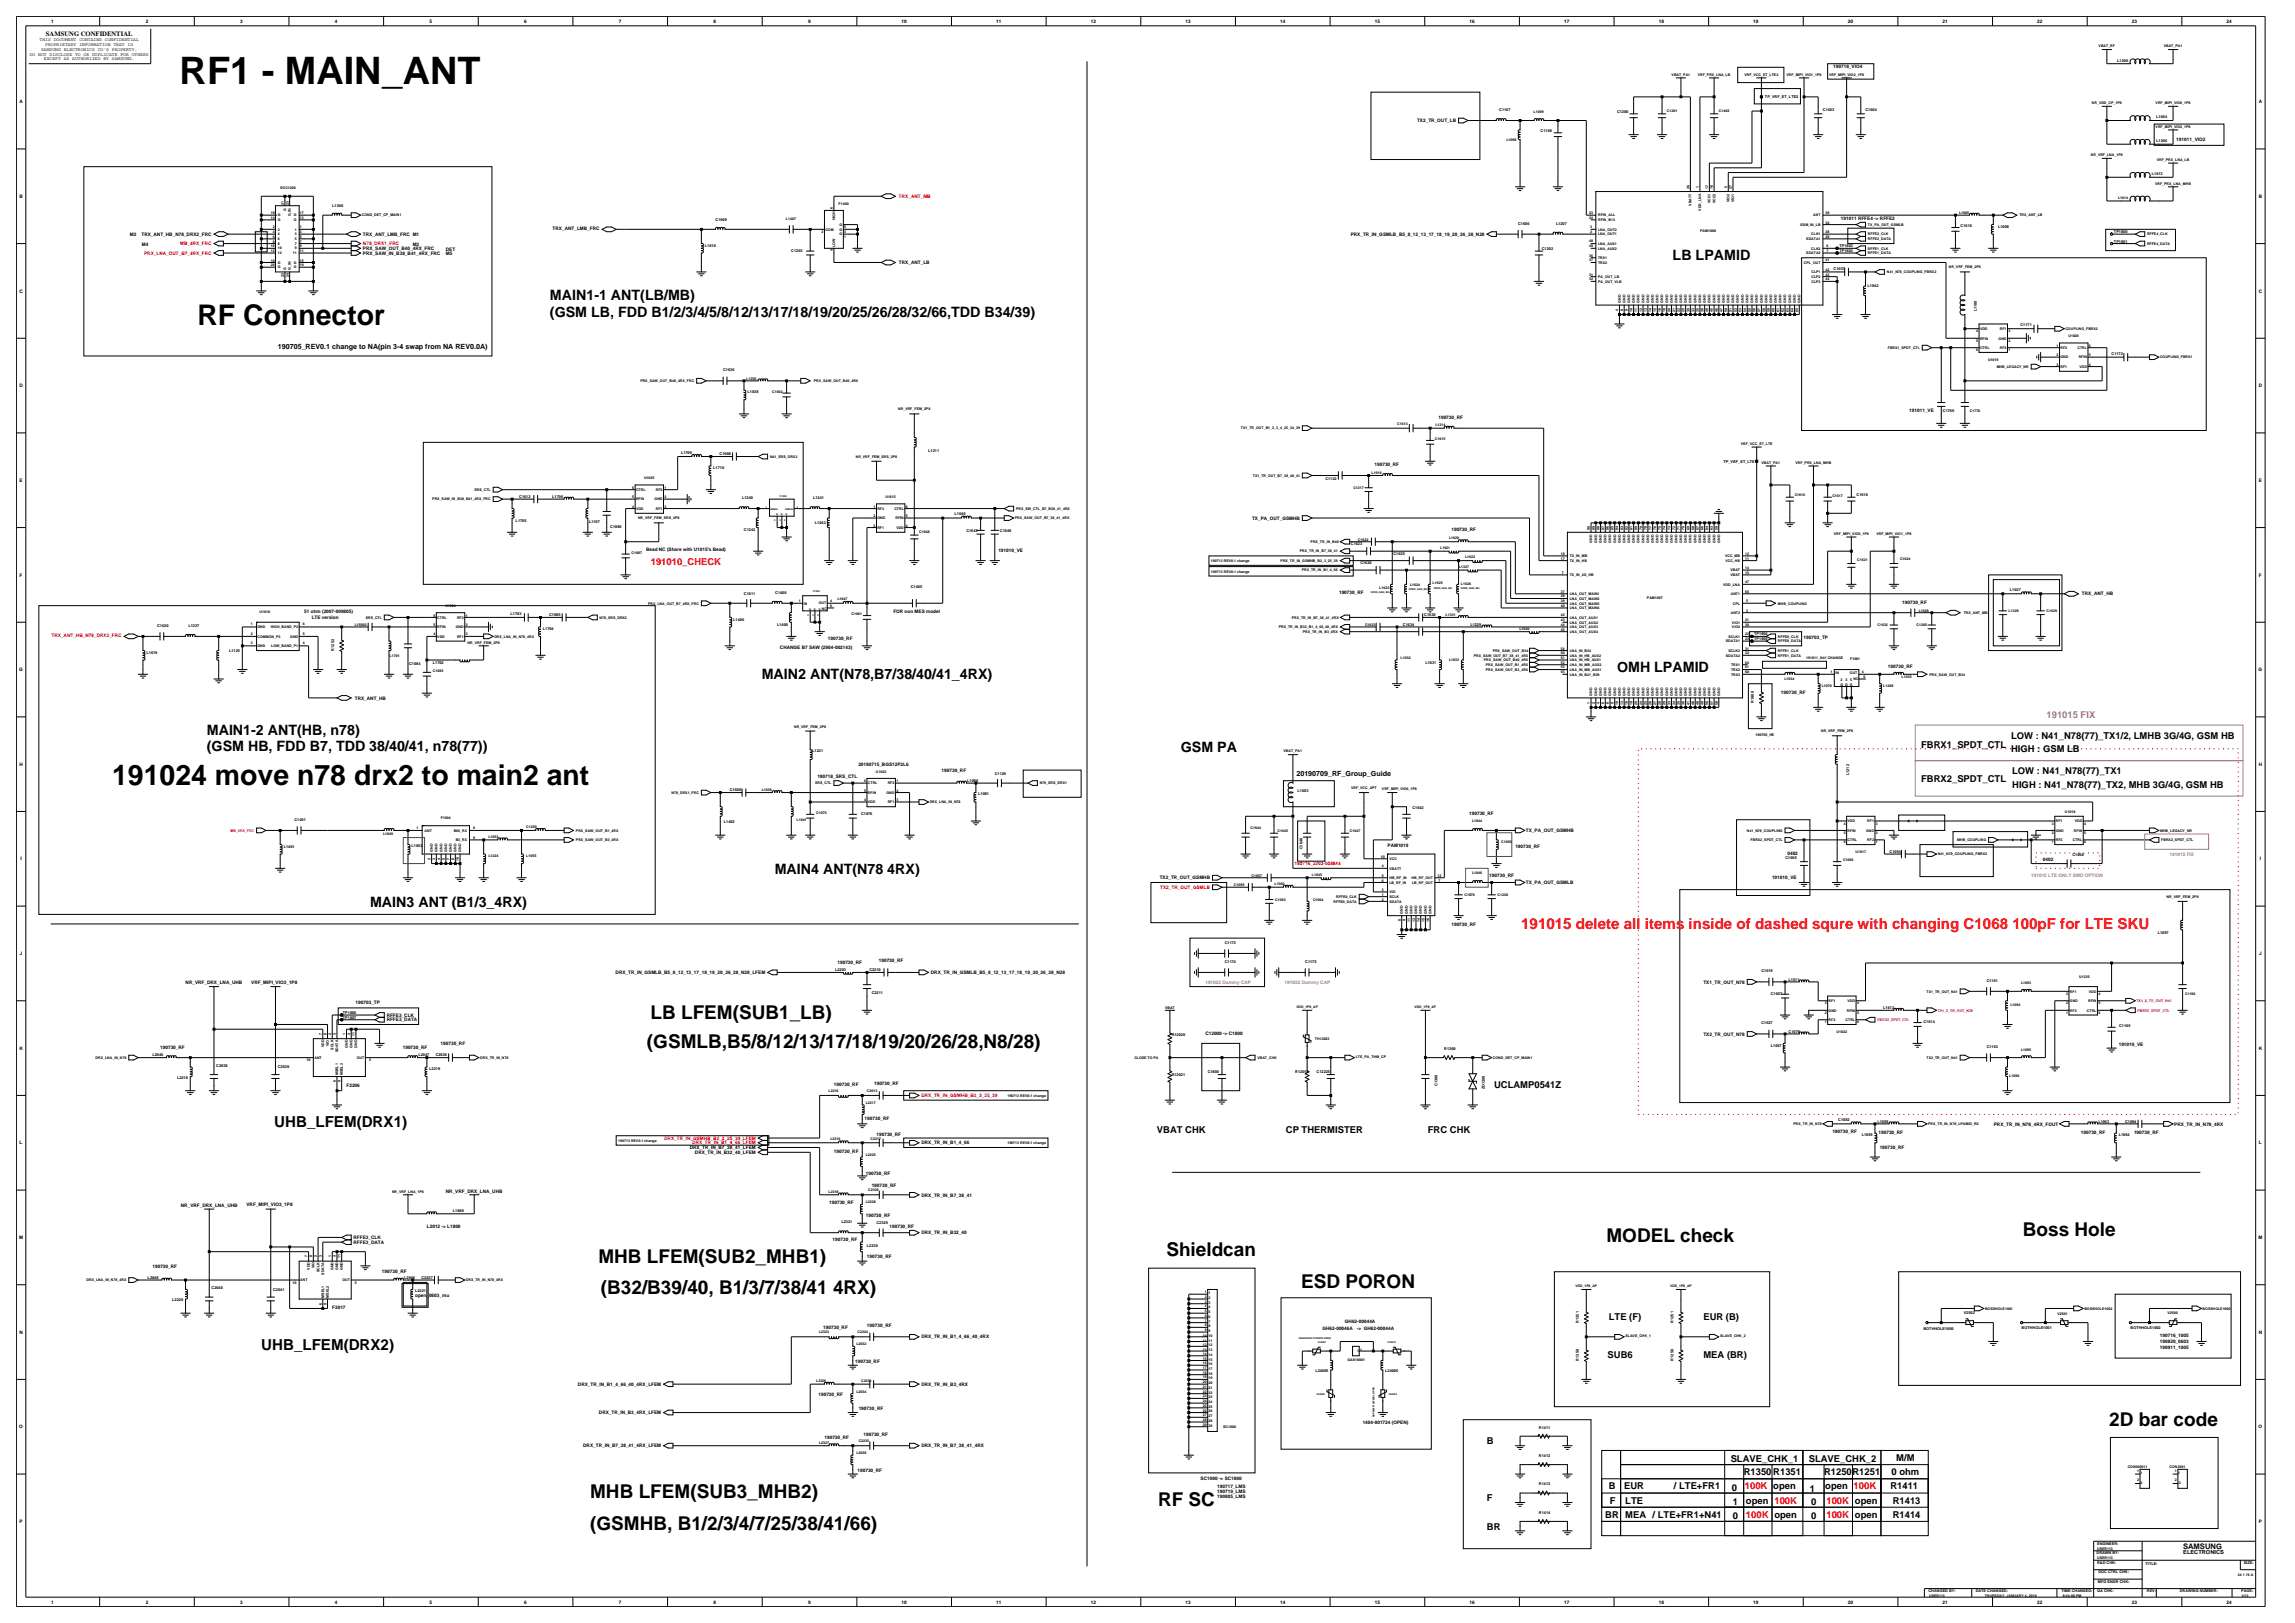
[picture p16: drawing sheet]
<svg xmlns="http://www.w3.org/2000/svg" width="420mm" height="297mm" viewBox="0 0 420 297" stroke-linecap="round" stroke-linejoin="round" font-family="sans-serif">
<defs><g id="words">
<text font-size="6.9" x="32.9" y="15.3">RF1 - MAIN_ANT</text>
<g font-size="5.2">
<text x="36.1" y="59.5">RF Connector</text>
<text x="20.5" y="143.7">191024 move n78 drx2 to main2 ant</text>
</g>
<g font-size="3.5">
<text x="118.4" y="191.8">(GSMLB,B5/8/12/13/17/18/19/20/26/28,N8/28)</text>
<text x="119" y="186.4">LB LFEM(SUB1_LB)</text>
<text x="294" y="227.3">MODEL check</text>
<text x="370.2" y="226.2">Boss Hole</text>
<text x="109.5" y="231.2">MHB LFEM(SUB2_MHB1)</text>
<text x="213.4" y="229.9">Shieldcan</text>
<text x="110" y="236.8">(B32/B39/40, B1/3/7/38/41 4RX)</text>
<text x="238.1" y="235.7">ESD PORON</text>
<text x="386" y="260.9">2D bar code</text>
<text x="108" y="274.1">MHB LFEM(SUB3_MHB2)</text>
<text x="211.9" y="275.6">RF SC</text>
<text x="108" y="279.9">(GSMHB, B1/2/3/4/7/25/38/41/66)</text>
</g>
<text font-size="2.8" fill="#f00" x="278.4" y="169.9">191015 delete all items inside of dashed squre with changing C1068 100pF for LTE SKU</text>
<g font-size="2.8">
<text x="50.2" y="206.3">UHB_LFEM(DRX1)</text>
<text x="47.8" y="247">UHB_LFEM(DRX2)</text>
</g>
<g font-size="2.6">
<text x="306.1" y="47.6">LB LPAMID</text>
<text x="100.6" y="55">MAIN1-1 ANT(LB/MB)</text>
<text x="100.6" y="58">(GSM LB, FDD B1/2/3/4/5/8/12/13/17/18/19/20/25/26/28/32/66,TDD B34/39)</text>
<text x="139.4" y="124.2">MAIN2 ANT(N78,B7/38/40/41_4RX)</text>
<text x="295.9" y="122.9">OMH LPAMID</text>
<text x="37.9" y="134.4">MAIN1-2 ANT(HB, n78)</text>
<text x="37.9" y="137.4">(GSM HB, FDD B7, TDD 38/40/41, n78(77))</text>
<text x="216.1" y="137.5">GSM PA</text>
<text x="141.8" y="160">MAIN4 ANT(N78 4RX)</text>
<text x="67.7" y="166">MAIN3 ANT (B1/3_4RX)</text>
</g>
<g font-size="1.7" fill="#f00">
<text x="119.1" y="103.4">191010_CHECK</text>
<text x="319.3" y="272.6">100K</text>
<text x="324.7" y="275.1">100K</text>
<text x="334.3" y="275.1">100K</text>
<text x="339.2" y="272.6">100K</text>
<text x="319.5" y="277.7">100K</text>
<text x="334.3" y="277.7">100K</text>
</g>
<text font-size="1.7" fill="#9f5f9f" x="374.5" y="131.4">191015 FIX</text>
<g font-size="1.7">
<text x="351.6" y="136.8">FBRX1_SPDT_CTL</text>
<text x="368" y="135.3">LOW : N41_N78(77)_TX1/2, LMHB 3G/4G, GSM HB</text>
<text x="368" y="137.7">HIGH : GSM LB</text>
<text x="351.6" y="143.1">FBRX2_SPDT_CTL</text>
<text x="368.2" y="141.6">LOW : N41_N78(77)_TX1</text>
<text x="368.2" y="144.2">HIGH : N41_N78(77)_TX2, MHB 3G/4G, GSM HB</text>
<text x="273.4" y="199.2">UCLAMP0541Z</text>
<text x="211.7" y="207.4">VBAT CHK</text>
<text x="235.3" y="207.4">CP THERMISTER</text>
<text x="261.3" y="207.4">FRC CHK</text>
<text x="294.4" y="241.6">LTE (F)</text>
<text x="311.7" y="241.6">EUR (B)</text>
<text x="294.2" y="248.5">SUB6</text>
<text x="311.7" y="248.5">MEA (BR)</text>
<text x="272.1" y="264.3">B</text>
<text x="316.7" y="267.6">SLAVE_CHK_1</text>
<text x="319.1" y="270">R1350</text>
<text x="324.5" y="270">R1351</text>
<text x="331" y="267.6">SLAVE_CHK_2</text>
<text x="333.8" y="270">R1250R1251</text>
<text x="346.2" y="270">0 ohm</text>
<text x="347" y="267.4">M/M</text>
<text x="272.1" y="274.7">F</text>
<text x="294.4" y="272.6">B</text>
<text x="294.6" y="275.1">F</text>
<text x="297.2" y="272.6">EUR</text>
<text x="297.4" y="275.1">LTE</text>
<text x="306.3" y="272.6">/ LTE+FR1</text>
<text x="316.9" y="272.8">0</text>
<text x="317.1" y="275.4">1</text>
<text x="319.5" y="275.1">open</text>
<text x="324.5" y="272.6">open</text>
<text x="331.2" y="273">1</text>
<text x="331.4" y="275.4">0</text>
<text x="334" y="272.6">open</text>
<text x="339.5" y="275.1">open</text>
<text x="346" y="272.6">R1411</text>
<text x="346.4" y="275.1">R1413</text>
<text x="272.1" y="279.9">BR</text>
<text x="293.8" y="277.7">BR</text>
<text x="297.4" y="277.7">MEA / LTE+FR1+N41</text>
<text x="317.1" y="278">0</text>
<text x="324.7" y="277.7">open</text>
<text x="331.4" y="278">0</text>
<text x="339.5" y="277.7">open</text>
<text x="346.4" y="277.7">R1414</text>
</g>
<text font-size="1.4" x="399.5" y="283.4">SAMSUNG</text>
<g font-size="1.3">
<text x="50.9" y="63.8">190705_REV0.1 change to NA(pin 3-4 swap from NA REV0.0A)</text>
<text x="237.3" y="142">20190709_RF_Group_Guide</text>
</g>
<text font-size="1.2" x="8.4" y="6.5">SAMSUNG CONFIDENTIAL</text>
<text font-size="1" x="399.5" y="284.4">ELECTRONICS</text>
<g font-size=".9">
<text x="9.3" y="4.2">1</text>
<text x="26.7" y="4.2">2</text>
<text x="44" y="4.2">3</text>
<text x="61.3" y="4.2">4</text>
<text x="78.6" y="4.2">5</text>
<text x="95.9" y="4.2">6</text>
<text x="113.3" y="4.2">7</text>
<text x="130.6" y="4.2">8</text>
<text x="147.9" y="4.2">9</text>
<text x="165" y="4.2">10</text>
<text x="182.3" y="4.2">11</text>
<text x="199.6" y="4.2">12</text>
<text x="217" y="4.2">13</text>
<text x="234.3" y="4.2">14</text>
<text x="251.6" y="4.2">15</text>
<text x="268.9" y="4.2">16</text>
<text x="286.2" y="4.2">17</text>
<text x="303.6" y="4.2">18</text>
<text x="320.9" y="4.2">19</text>
<text x="338.2" y="4.2">20</text>
<text x="355.5" y="4.2">21</text>
<text x="372.8" y="4.2">22</text>
<text x="390.2" y="4.2">23</text>
<text x="407.5" y="4.2">24</text>
<text x="5.4" y="10.2">DO NOT DISCLOSE TO OR DUPLICATE FOR OTHERS</text>
<text x="7.3" y="7.6">THIS DOCUMENT CONTAINS CONFIDENTIAL</text>
<text x="7.5" y="9.3">SAMSUNG ELECTRONICS CO'S PROPERTY.</text>
<text x="8" y="11">EXCEPT AS AUTHORIZED BY SAMSUNG.</text>
<text x="8.3" y="8.4">PROPRIETARY INFORMATION THAT IS</text>
<text x="335.5" y="12.4">190718_VIO4</text>
<text x="3.6" y="18.9">A</text>
<text x="259.3" y="22.4">TX2_TR_OUT_LB</text>
<text x="413.4" y="18.9">A</text>
<text x="398.3" y="25.8">191011_VIO2</text>
<text x="3.6" y="36.2">B</text>
<text x="336.9" y="40.3">191011 RFFE4 -&gt; RFFE2</text>
<text x="413.4" y="36.2">B</text>
<text x="23.8" y="43.3">M2</text>
<text x="25.9" y="43.2">TRX_ANT_HB_N78_DRX2_FRC</text>
<text x="25.9" y="45">M4</text>
<text x="66.4" y="45.7">PRX_SAW_OUT_B40_4RX_FRC</text>
<text x="66.4" y="43.2">TRX_ANT_LMB_FRC M1</text>
<text x="66.4" y="46.6">PRX_SAW_IN_B38_B41_4RX_FRC</text>
<text x="75.5" y="45">M3</text>
<text x="81.6" y="45.9">DET</text>
<text x="81.6" y="46.7">M5</text>
<text x="101.1" y="42.1">TRX_ANT_LMB_FRC</text>
<text x="247.2" y="43.2">PRX_TR_IN_GSMLB_B5_8_12_13_17_18_19_20_26_28_N28</text>
<text x="3.6" y="53.5">C</text>
<text x="164.5" y="48.3">TRX_ANT_LB</text>
<text x="413.4" y="53.5">C</text>
<text x="3.6" y="70.9">D</text>
<text x="413.4" y="70.9">D</text>
<text x="263.2" y="76.6">190730_RF</text>
<text x="349.4" y="75.3">191011_VE</text>
<text x="3.6" y="88.2">E</text>
<text x="251.5" y="85.3">190730_RF</text>
<text x="413.4" y="88.2">E</text>
<text x="229.1" y="95.1">TX_PA_OUT_GSMHB</text>
<text x="118.2" y="100.7">Bead NC (Share with U1015's Bead)</text>
<text x="182.7" y="101.1">191010_VE</text>
<text x="265.6" y="97.2">190730_RF</text>
<text x="3.6" y="105.5">F</text>
<text x="413.4" y="105.5">F</text>
<text x="55.7" y="112.2">51 ohm (2007-009805)</text>
<text x="57" y="113.3">LTE version</text>
<text x="163.5" y="112.2">FOR non MES model</text>
<text x="245.1" y="108.7">190730_RF</text>
<text x="348.1" y="110.6">190730_RF</text>
<text x="381" y="109">TRX_ANT_HB</text>
<text x="142.7" y="118.7">CHANGE B7 SAW (2904-002143)</text>
<text x="151.5" y="117.1">190730_RF</text>
<text x="330.1" y="117">190703_TP</text>
<text x="3.5" y="122.8">G</text>
<text x="345.5" y="122.3">190730_RF</text>
<text x="413.3" y="122.8">G</text>
<text x="64.9" y="128">TRX_ANT_HB</text>
<text x="325.9" y="126.9">190730_RF</text>
<text x="3.6" y="140.2">H</text>
<text x="149.6" y="142.4">190718_SRS_CTL</text>
<text x="157.1" y="140.2">20190715_BGS12P2L6</text>
<text x="172.3" y="141.3">190730_RF</text>
<text x="413.4" y="140.2">H</text>
<text x="268.9" y="149.1">190730_RF</text>
<text x="253.9" y="155">PAM1019</text>
<text x="277.3" y="155.2">190730_RF</text>
<text x="279.3" y="152.3">TX_PA_OUT_GSMHB</text>
<text x="3.7" y="157.5">I</text>
<text x="212.2" y="160.9">TX2_TR_OUT_GSMHB</text>
<text x="272.6" y="160.4">190730_RF</text>
<text x="279.3" y="161.8">TX_PA_OUT_GSMLB</text>
<text x="324.3" y="160.8">191010_VE</text>
<text x="327.1" y="156.5">0402</text>
<text x="373.9" y="157.6">0402</text>
<text x="413.5" y="157.5">I</text>
<text x="265.6" y="169.5">190730_RF</text>
<text x="3.6" y="174.8">J</text>
<text x="46" y="180">VRF_MIPI_VIO3_1P8</text>
<text x="112.7" y="178.3">DRX_TR_IN_GSMLB_B5_8_12_13_17_18_19_20_26_28_N28_LFEM</text>
<text x="153.3" y="176.4">190730_RF</text>
<text x="160.8" y="176">190730_RF</text>
<text x="170.4" y="178.3">DRX_TR_IN_GSMLB_B5_8_12_13_17_18_19_20_26_28_N28</text>
<text x="311.7" y="180">TX1_TR_OUT_N78</text>
<text x="413.4" y="174.8">J</text>
<text x="34" y="180.1">NR_VRF_DRX_LNA_UHB</text>
<text x="65.1" y="183.7">190703_TP</text>
<text x="29.3" y="191.9">190730_RF</text>
<text x="70.8" y="186">RFFE3_CLK</text>
<text x="70.8" y="186.9">RFFE3_DATA</text>
<text x="73.7" y="191.9">190730_RF</text>
<text x="80.6" y="191.2">190730_RF</text>
<text x="220.6" y="189.4">C12000 -&gt; C1800</text>
<text x="311.7" y="189.5">TX2_TR_OUT_N78</text>
<text x="387.7" y="191.4">191010_VE</text>
<text x="3.6" y="192.1">K</text>
<text x="413.4" y="192.1">K</text>
<text x="63.4" y="198.8">F2206</text>
<text x="152.6" y="198.7">190730_RF</text>
<text x="160" y="198.5">190730_RF</text>
<text x="3.6" y="209.4">L</text>
<text x="158.2" y="205">190730_RF</text>
<text x="160.4" y="207.8">190730_RF</text>
<text x="168.6" y="209.4">DRX_TR_IN_B1_4_66</text>
<text x="335.3" y="207.4">190730_RF</text>
<text x="343.8" y="207.6">190730_RF</text>
<text x="364.9" y="206">PRX_TR_IN_N78_4RX_FOUT</text>
<text x="380.8" y="207.6">190730_RF</text>
<text x="390.5" y="207.6">190730_RF</text>
<text x="397.9" y="206">PRX_TR_IN_N78_4RX</text>
<text x="413.4" y="209.4">L</text>
<text x="126.2" y="210.3">DRX_TR_IN_B7_38_41_LFEM</text>
<text x="127.2" y="211.2">DRX_TR_IN_B32_40_LFEM</text>
<text x="152.6" y="211.1">190730_RF</text>
<text x="158.5" y="215">190730_RF</text>
<text x="344" y="210.2">190730_RF</text>
<text x="33.1" y="220.8">NR_VRF_DRX_LNA_UHB</text>
<text x="45.1" y="220.7">VRF_MIPI_VIO3_1P8</text>
<text x="81.6" y="218.2">NR_VRF_DRX_LNA_UHB</text>
<text x="151.7" y="220.4">190730_RF</text>
<text x="159.5" y="217.1">190730_RF</text>
<text x="168.6" y="218.9">DRX_TR_IN_B7_38_41</text>
<text x="3.5" y="226.7">M</text>
<text x="64.7" y="226.7">RFFE3_CLK</text>
<text x="64.7" y="227.6">RFFE3_DATA</text>
<text x="78.1" y="224.7">L2012 -&gt; L1800</text>
<text x="152.4" y="227.1">190730_RF</text>
<text x="158.5" y="222.8">190730_RF</text>
<text x="162.8" y="224.7">190730_RF</text>
<text x="168.6" y="225.9">DRX_TR_IN_B32_40</text>
<text x="413.3" y="226.7">M</text>
<text x="27.9" y="232.1">190730_RF</text>
<text x="69.9" y="232.9">190730_RF</text>
<text x="158.7" y="230.1">190730_RF</text>
<text x="60.8" y="239.5">F2017</text>
<text x="76" y="237.3">open_0603_mu</text>
<text x="3.6" y="244.1">N</text>
<text x="150.7" y="243.1">190730_RF</text>
<text x="158.7" y="242.9">190730_RF</text>
<text x="168.6" y="244.9">DRX_TR_IN_B1_4_66_40_4RX</text>
<text x="242" y="243.3">GH62-00046A</text>
<text x="246.1" y="242">GH62-00044A</text>
<text x="248.3" y="243.3">-&gt; GH62-00044A</text>
<text x="395.3" y="245.8">190820_0603</text>
<text x="395.3" y="244.7">190716_1005</text>
<text x="413.4" y="244.1">N</text>
<text x="156.5" y="249.4">190730_RF</text>
<text x="395.3" y="246.9">190911_1005</text>
<text x="105.8" y="253.6">DRX_TR_IN_B1_4_66_40_4RX_LFEM</text>
<text x="149.8" y="255.4">190730_RF</text>
<text x="168.6" y="253.6">DRX_TR_IN_B3_4RX</text>
<text x="3.5" y="261.4">O</text>
<text x="109.6" y="258.8">DRX_TR_IN_B3_4RX_LFEM</text>
<text x="150.9" y="263.2">190730_RF</text>
<text x="157.1" y="258">190730_RF</text>
<text x="158" y="262.8">190730_RF</text>
<text x="249.4" y="260.6">1404-001724 (OPEN)</text>
<text x="413.3" y="261.4">O</text>
<text x="106.7" y="264.9">DRX_TR_IN_B7_38_41_4RX_LFEM</text>
<text x="156.9" y="269.3">190730_RF</text>
<text x="168.6" y="264.9">DRX_TR_IN_B7_38_41_4RX</text>
<text x="219.7" y="270.8">SC1000 -&gt; SC1800</text>
<text x="222.8" y="272.3">190717_LMS</text>
<text x="222.8" y="274.1">190805_LMS</text>
<text x="222.8" y="273.2">190719_LMS</text>
<text x="3.6" y="278.7">P</text>
<text x="413.4" y="278.7">P</text>
<text x="9.3" y="293.4">1</text>
<text x="26.7" y="293.4">2</text>
<text x="44" y="293.4">3</text>
<text x="61.3" y="293.4">4</text>
<text x="78.6" y="293.4">5</text>
<text x="95.9" y="293.4">6</text>
<text x="113.3" y="293.4">7</text>
<text x="130.6" y="293.4">8</text>
<text x="147.9" y="293.4">9</text>
<text x="165" y="293.4">10</text>
<text x="182.3" y="293.4">11</text>
<text x="199.6" y="293.4">12</text>
<text x="217" y="293.4">13</text>
<text x="234.3" y="293.4">14</text>
<text x="251.6" y="293.4">15</text>
<text x="268.9" y="293.4">16</text>
<text x="286.2" y="293.4">17</text>
<text x="303.6" y="293.4">18</text>
<text x="320.9" y="293.4">19</text>
<text x="338.2" y="293.4">20</text>
<text x="355.5" y="293.4">21</text>
<text x="372.8" y="293.4">22</text>
<text x="390.2" y="293.4">23</text>
<text x="407.5" y="293.4">24</text>
</g>
<g font-size=".9" fill="#f00">
<text x="164.5" y="36.2">TRX_ANT_MB</text>
<text x="26.4" y="46.6">PRX_LNA_OUT_B7_4RX_FRC</text>
<text x="33" y="44.9">MB_4RX_FRC</text>
<text x="66.4" y="44.9">N78_DRX1_FRC</text>
<text x="9.4" y="116.6">TRX_ANT_HB_N78_DRX2_FRC</text>
<text x="236.9" y="158.3">190716_2203-008844</text>
<text x="212.3" y="162.7">TX2_TR_OUT_GSMLB</text>
<text x="168.6" y="200.8">DRX_TR_IN_GSMHB_B2_3_25_39</text>
<text x="121.6" y="208.6">DRX_TR_IN_GSMHB_B2_3_25_39_LFEM</text>
<text x="126.7" y="209.4">DRX_TR_IN_B1_4_66_LFEM</text>
</g>
<g font-size=".9" fill="#9f5f9f">
<text x="371.7" y="160.4">191015 LTE ONLY SMD OPTION</text>
<text x="397.1" y="156.7">191015 FIX</text>
<text x="220.6" y="180.1">191022 Dummy CAP</text>
<text x="235.1" y="180.1">191022 Dummy CAP</text>
</g>
<g font-size=".7">
<text x="384.1" y="8.6">VBAT_RF</text>
<text x="387.5" y="11.3">L1200</text>
<text x="396" y="8.6">VBAT_PA1</text>
<text x="305.9" y="13.8">VBAT_PA1</text>
<text x="310.7" y="13.8">VRF_PRX_LNA_LB</text>
<text x="319.3" y="13.8">VRF_VCC_ET_LTE2</text>
<text x="323" y="18">TP_VRF_ET_LTE2</text>
<text x="327" y="13.8">VRF_MIPI_VIO1_1P8</text>
<text x="334.8" y="13.8">VRF_MIPI_VIO2_1P8</text>
<text x="274.4" y="20.3">C1167</text>
<text x="280.7" y="20.8">L1099</text>
<text x="295.9" y="20.6">C1200</text>
<text x="305" y="20.5">C1201</text>
<text x="314.6" y="20.5">C1402</text>
<text x="333.6" y="20.3">C1403</text>
<text x="341.4" y="20.3">C1604</text>
<text x="382.8" y="19">NR_VDD_CP_1P8</text>
<text x="394.5" y="19">VRF_MIPI_VIO0_1P8</text>
<text x="394.5" y="23.4">VRF_MIPI_VIO2_1P8</text>
<text x="394.6" y="21.6">L1604</text>
<text x="275.7" y="25.7">L1098</text>
<text x="281.9" y="24.1">C1168</text>
<text x="382.6" y="28.6">NR_VRF_LNA_1P8</text>
<text x="394.6" y="26">L1206</text>
<text x="394.7" y="29.4">VRF_PRX_LNA_LB</text>
<text x="51.3" y="34.6">SOC1200</text>
<text x="309.2" y="34.5" transform="rotate(-90 309.2 34.5)">26</text>
<text x="310.9" y="34.4" transform="rotate(-90 310.9 34.4)">1</text>
<text x="312.6" y="34.5" transform="rotate(-90 312.6 34.5)">17</text>
<text x="313.5" y="34.5" transform="rotate(-90 313.5 34.5)">16</text>
<text x="316.1" y="34.4" transform="rotate(-90 316.1 34.4)">5</text>
<text x="317" y="34.5" transform="rotate(-90 317 34.5)">27</text>
<text x="393.8" y="32.1">L1613</text>
<text x="394.4" y="33.8">VRF_PRX_LNA_MHB</text>
<text x="49.5" y="40.1">14</text>
<text x="49.5" y="39.2">18</text>
<text x="49.9" y="41.8">2</text>
<text x="50.9" y="40.4">G</text>
<text x="50.9" y="39.6">G</text>
<text x="52" y="37.5" transform="rotate(-90 52 37.5)">21</text>
<text x="52.4" y="38.6" transform="rotate(-90 52.4 38.6)">G</text>
<text x="52.8" y="37.5" transform="rotate(-90 52.8 37.5)">23</text>
<text x="53.2" y="39.6" transform="rotate(-90 53.2 39.6)">G_IN</text>
<text x="53.8" y="40.4">G</text>
<text x="53.8" y="39.6">G</text>
<text x="54.9" y="39.2">17</text>
<text x="54.9" y="40.1">13</text>
<text x="54.9" y="41.8">1</text>
<text x="60.8" y="37.8">L1300</text>
<text x="66.2" y="39.6">COND_DET_CP_MAIN1</text>
<text x="131" y="40.4">C1609</text>
<text x="143.8" y="40.2">L1407</text>
<text x="152.4" y="38.3" transform="rotate(-90 152.4 38.3)">6</text>
<text x="152.8" y="40.3" transform="rotate(-90 152.8 40.3)">HIGH</text>
<text x="153.5" y="37.4">F1400</text>
<text x="153.7" y="41.3">G</text>
<text x="154.5" y="41.7">5</text>
<text x="277.8" y="41.1">C1606</text>
<text x="284.8" y="41.1">L1207</text>
<text x="290.8" y="39.2">23</text>
<text x="290.8" y="40">24</text>
<text x="291" y="41.8">3</text>
<text x="292.5" y="39.6">RFIN_ALL</text>
<text x="292.5" y="40.5">RFIN_B13</text>
<text x="309.6" y="37.6" transform="rotate(-90 309.6 37.6)">VBATT</text>
<text x="311.3" y="38.6" transform="rotate(-90 311.3 38.6)">VDD_LNA</text>
<text x="313.1" y="37.2" transform="rotate(-90 313.1 37.2)">VCC1</text>
<text x="313.9" y="37.2" transform="rotate(-90 313.9 37.2)">VCC2</text>
<text x="316.5" y="37" transform="rotate(-90 316.5 37)">VIO2</text>
<text x="317.4" y="37" transform="rotate(-90 317.4 37)">VIO1</text>
<text x="329.4" y="41.3">GSM_IN_LB</text>
<text x="331.8" y="39.6">ANT</text>
<text x="334.1" y="39.2">39</text>
<text x="334.1" y="40.9">34</text>
<text x="341.8" y="41.3">TX_PA_OUT_GSMLB</text>
<text x="358.5" y="39.2">L1005</text>
<text x="358.8" y="41.5">C1610</text>
<text x="365.7" y="41.8">L1008</text>
<text x="369.6" y="39.6">TRX_ANT_LB</text>
<text x="387.6" y="36.4">L1614</text>
<text x="49.5" y="47.9">16</text>
<text x="49.5" y="45.3">10</text>
<text x="49.5" y="46.1">12</text>
<text x="49.9" y="43.5">6</text>
<text x="49.9" y="44.4">8</text>
<text x="49.9" y="42.7">4</text>
<text x="50.9" y="44.8">8</text>
<text x="50.9" y="43.1">4</text>
<text x="50.9" y="43.9">6</text>
<text x="50.9" y="42.2">2</text>
<text x="50.9" y="45.6">10</text>
<text x="50.9" y="46.5">12</text>
<text x="53.6" y="46.5">11</text>
<text x="53.9" y="44.8">7</text>
<text x="53.9" y="45.6">9</text>
<text x="53.9" y="43.1">3</text>
<text x="53.9" y="43.9">5</text>
<text x="53.9" y="42.2">1</text>
<text x="54.9" y="47.9">15</text>
<text x="54.9" y="46.1">11</text>
<text x="54.9" y="44.4">7</text>
<text x="54.9" y="45.3">9</text>
<text x="54.9" y="42.7">3</text>
<text x="54.9" y="43.5">5</text>
<text x="129" y="45.2">L1610</text>
<text x="144.8" y="46.1">C1203</text>
<text x="150.3" y="42.6">2</text>
<text x="151" y="42.2">COM</text>
<text x="152.4" y="46" transform="rotate(-90 152.4 46)">4</text>
<text x="152.8" y="45.3" transform="rotate(-90 152.8 45.3)">LOW</text>
<text x="153.7" y="43.1">G</text>
<text x="153.7" y="42.2">G</text>
<text x="154.5" y="43.5">1</text>
<text x="154.5" y="42.6">3</text>
<text x="282.2" y="45.7">C1202</text>
<text x="290.8" y="44.4">48</text>
<text x="290.8" y="45.2">49</text>
<text x="290.8" y="47">36</text>
<text x="290.8" y="47.8">37</text>
<text x="291" y="42.6">2</text>
<text x="292.5" y="44.8">LNA_AUX1</text>
<text x="292.5" y="45.7">LNA_AUX2</text>
<text x="292.5" y="42.2">LNA_OUT2</text>
<text x="292.5" y="47.4">TRX1</text>
<text x="292.5" y="43.1">LNA_OUT1</text>
<text x="311.2" y="42.4">PAM1000</text>
<text x="330.6" y="46.5">SDATA2</text>
<text x="330.6" y="43.9">SDATA1</text>
<text x="331.5" y="45.7">CLK2</text>
<text x="331.5" y="43.1">CLK1</text>
<text x="334.1" y="47.8">41</text>
<text x="334.1" y="42.6">28</text>
<text x="334.1" y="43.5">29</text>
<text x="334.3" y="45.2">6</text>
<text x="334.3" y="46.1">7</text>
<text x="336.6" y="46.1">TP1803</text>
<text x="336.6" y="45.3">TP1802</text>
<text x="341.8" y="45.7">RFFE1_CLK</text>
<text x="341.8" y="46.5">RFFE1_DATA</text>
<text x="341.8" y="43.1">RFFE2_CLK</text>
<text x="341.8" y="43.9">RFFE2_DATA</text>
<text x="386.9" y="44.4">TP1801</text>
<text x="386.9" y="42.7">TP1800</text>
<text x="392.9" y="43.1">RFFE4_CLK</text>
<text x="392.9" y="44.8">RFFE4_DATA</text>
<text x="49.5" y="48.7">20</text>
<text x="50.9" y="48.2">G</text>
<text x="50.9" y="49.1">G</text>
<text x="52" y="50.6" transform="rotate(-90 52 50.6)">22</text>
<text x="52.4" y="49.3" transform="rotate(-90 52.4 49.3)">G</text>
<text x="52.8" y="50.6" transform="rotate(-90 52.8 50.6)">24</text>
<text x="53.2" y="49.3" transform="rotate(-90 53.2 49.3)">G_IN</text>
<text x="53.8" y="48.2">G</text>
<text x="53.8" y="49.1">G</text>
<text x="54.9" y="48.7">19</text>
<text x="290.8" y="50.4">31</text>
<text x="290.8" y="51.3">32</text>
<text x="292.5" y="48.3">TRX2</text>
<text x="292.5" y="50.9">PA_OUT_LB</text>
<text x="292.5" y="51.7">PA_OUT_VLB</text>
<text x="330.1" y="48.3">CPL_OUT</text>
<text x="331.5" y="51.7">CLP3</text>
<text x="331.5" y="50">CLP1</text>
<text x="331.5" y="50.9">CLP2</text>
<text x="334.1" y="49.6">42</text>
<text x="334.1" y="50.4">43</text>
<text x="334.1" y="51.3">44</text>
<text x="335.6" y="49.3">C1037</text>
<text x="341.8" y="52.6">L1042</text>
<text x="345.3" y="50">N41_N78_COUPLING_FBRX2</text>
<text x="356.6" y="49.1">NR_VRF_FEM_2P8</text>
<text x="296.2" y="56.9" transform="rotate(-90 296.2 56.9)">4</text>
<text x="296.6" y="55.4" transform="rotate(-90 296.6 55.4)">GND</text>
<text x="297" y="56.9" transform="rotate(-90 297 56.9)">8</text>
<text x="297.5" y="55.4" transform="rotate(-90 297.5 55.4)">GND</text>
<text x="297.9" y="56.9" transform="rotate(-90 297.9 56.9)">9</text>
<text x="298.3" y="55.4" transform="rotate(-90 298.3 55.4)">GND</text>
<text x="298.8" y="57.1" transform="rotate(-90 298.8 57.1)">10</text>
<text x="299.2" y="55.4" transform="rotate(-90 299.2 55.4)">GND</text>
<text x="299.6" y="57.1" transform="rotate(-90 299.6 57.1)">11</text>
<text x="300.1" y="55.4" transform="rotate(-90 300.1 55.4)">GND</text>
<text x="300.5" y="57.1" transform="rotate(-90 300.5 57.1)">12</text>
<text x="300.9" y="55.4" transform="rotate(-90 300.9 55.4)">GND</text>
<text x="301.4" y="57.1" transform="rotate(-90 301.4 57.1)">13</text>
<text x="301.8" y="55.4" transform="rotate(-90 301.8 55.4)">GND</text>
<text x="302.2" y="57.1" transform="rotate(-90 302.2 57.1)">14</text>
<text x="302.7" y="55.4" transform="rotate(-90 302.7 55.4)">GND</text>
<text x="303.1" y="57.1" transform="rotate(-90 303.1 57.1)">15</text>
<text x="303.5" y="55.4" transform="rotate(-90 303.5 55.4)">GND</text>
<text x="304" y="57.1" transform="rotate(-90 304 57.1)">18</text>
<text x="304.4" y="55.4" transform="rotate(-90 304.4 55.4)">GND</text>
<text x="304.8" y="57.1" transform="rotate(-90 304.8 57.1)">19</text>
<text x="305.3" y="55.4" transform="rotate(-90 305.3 55.4)">GND</text>
<text x="305.7" y="57.1" transform="rotate(-90 305.7 57.1)">20</text>
<text x="306.1" y="55.4" transform="rotate(-90 306.1 55.4)">GND</text>
<text x="306.6" y="57.1" transform="rotate(-90 306.6 57.1)">21</text>
<text x="307" y="55.4" transform="rotate(-90 307 55.4)">GND</text>
<text x="307.4" y="57.1" transform="rotate(-90 307.4 57.1)">22</text>
<text x="307.9" y="55.4" transform="rotate(-90 307.9 55.4)">GND</text>
<text x="308.3" y="57.1" transform="rotate(-90 308.3 57.1)">25</text>
<text x="308.7" y="55.4" transform="rotate(-90 308.7 55.4)">GND</text>
<text x="309.2" y="57.1" transform="rotate(-90 309.2 57.1)">30</text>
<text x="309.6" y="55.4" transform="rotate(-90 309.6 55.4)">GND</text>
<text x="310" y="57.1" transform="rotate(-90 310 57.1)">33</text>
<text x="310.5" y="55.4" transform="rotate(-90 310.5 55.4)">GND</text>
<text x="310.9" y="57.1" transform="rotate(-90 310.9 57.1)">35</text>
<text x="311.3" y="55.4" transform="rotate(-90 311.3 55.4)">GND</text>
<text x="311.8" y="57.1" transform="rotate(-90 311.8 57.1)">38</text>
<text x="312.2" y="55.4" transform="rotate(-90 312.2 55.4)">GND</text>
<text x="312.6" y="57.1" transform="rotate(-90 312.6 57.1)">40</text>
<text x="313.1" y="55.4" transform="rotate(-90 313.1 55.4)">GND</text>
<text x="313.5" y="57.1" transform="rotate(-90 313.5 57.1)">45</text>
<text x="313.9" y="55.4" transform="rotate(-90 313.9 55.4)">GND</text>
<text x="314.4" y="57.1" transform="rotate(-90 314.4 57.1)">46</text>
<text x="314.8" y="55.4" transform="rotate(-90 314.8 55.4)">GND</text>
<text x="315.2" y="57.1" transform="rotate(-90 315.2 57.1)">47</text>
<text x="315.7" y="55.4" transform="rotate(-90 315.7 55.4)">GND</text>
<text x="316.1" y="57.1" transform="rotate(-90 316.1 57.1)">50</text>
<text x="316.5" y="55.4" transform="rotate(-90 316.5 55.4)">GND</text>
<text x="317" y="57.1" transform="rotate(-90 317 57.1)">51</text>
<text x="317.4" y="55.4" transform="rotate(-90 317.4 55.4)">GND</text>
<text x="317.8" y="57.1" transform="rotate(-90 317.8 57.1)">52</text>
<text x="318.2" y="55.4" transform="rotate(-90 318.2 55.4)">GND</text>
<text x="318.7" y="57.1" transform="rotate(-90 318.7 57.1)">53</text>
<text x="319.1" y="55.4" transform="rotate(-90 319.1 55.4)">GND</text>
<text x="319.6" y="57.1" transform="rotate(-90 319.6 57.1)">54</text>
<text x="320" y="55.4" transform="rotate(-90 320 55.4)">GND</text>
<text x="320.4" y="57.1" transform="rotate(-90 320.4 57.1)">55</text>
<text x="320.9" y="55.4" transform="rotate(-90 320.9 55.4)">GND</text>
<text x="321.3" y="57.1" transform="rotate(-90 321.3 57.1)">56</text>
<text x="321.7" y="55.4" transform="rotate(-90 321.7 55.4)">GND</text>
<text x="322.1" y="57.1" transform="rotate(-90 322.1 57.1)">57</text>
<text x="322.6" y="55.4" transform="rotate(-90 322.6 55.4)">GND</text>
<text x="323" y="57.1" transform="rotate(-90 323 57.1)">58</text>
<text x="323.4" y="55.4" transform="rotate(-90 323.4 55.4)">GND</text>
<text x="323.9" y="57.1" transform="rotate(-90 323.9 57.1)">59</text>
<text x="324.3" y="55.4" transform="rotate(-90 324.3 55.4)">GND</text>
<text x="324.8" y="57.1" transform="rotate(-90 324.8 57.1)">60</text>
<text x="325.2" y="55.4" transform="rotate(-90 325.2 55.4)">GND</text>
<text x="325.6" y="57.1" transform="rotate(-90 325.6 57.1)">61</text>
<text x="326" y="55.4" transform="rotate(-90 326 55.4)">GND</text>
<text x="326.5" y="57.1" transform="rotate(-90 326.5 57.1)">62</text>
<text x="326.9" y="55.4" transform="rotate(-90 326.9 55.4)">GND</text>
<text x="327.3" y="57.1" transform="rotate(-90 327.3 57.1)">63</text>
<text x="327.8" y="55.4" transform="rotate(-90 327.8 55.4)">GND</text>
<text x="328.2" y="57.1" transform="rotate(-90 328.2 57.1)">64</text>
<text x="328.7" y="55.4" transform="rotate(-90 328.7 55.4)">GND</text>
<text x="329.1" y="57.1" transform="rotate(-90 329.1 57.1)">65</text>
<text x="329.5" y="55.4" transform="rotate(-90 329.5 55.4)">GND</text>
<text x="361.8" y="57" transform="rotate(-90 361.8 57)">L1100</text>
<text x="369.8" y="59.7">C1171</text>
<text x="345.5" y="63.9">FBRX1_SPDT_CTL</text>
<text x="361.7" y="64.3">6</text>
<text x="361.7" y="62.5">5</text>
<text x="361.7" y="60.8">4</text>
<text x="362.4" y="63.9">CTRL</text>
<text x="362.4" y="62.1">RFIN</text>
<text x="362.4" y="60.4">VDD</text>
<text x="363.8" y="66">U1019</text>
<text x="365.8" y="62.1">GND</text>
<text x="366" y="60.4">RF1</text>
<text x="366" y="63.9">RF2</text>
<text x="367.6" y="62.5">2</text>
<text x="367.6" y="60.8">3</text>
<text x="367.6" y="64.3">1</text>
<text x="376.4" y="65.2">2</text>
<text x="376.4" y="63.4">1</text>
<text x="377.1" y="65.6">GND</text>
<text x="377.1" y="63.9">RF2</text>
<text x="378" y="60.4">COUPLING_FBRX2</text>
<text x="378.5" y="61.7">U1020</text>
<text x="380.2" y="63.9">CTRL</text>
<text x="380.4" y="65.6">RFIN</text>
<text x="382.3" y="63.4">6</text>
<text x="382.3" y="65.2">5</text>
<text x="386.4" y="64.9">C1172</text>
<text x="395.3" y="65.6">COUPLING_FBRX1</text>
<text x="117.2" y="69.9">PRX_SAW_OUT_B40_4RX_FRC</text>
<text x="132.3" y="67.9">C1636</text>
<text x="136.6" y="69.5">L1256</text>
<text x="136.8" y="71.8">L1038</text>
<text x="141.3" y="71.8">C1062</text>
<text x="148.9" y="69.9">PRX_SAW_OUT_B40_4RX</text>
<text x="365.4" y="67.3">MHB_LEGACY_NR</text>
<text x="376.4" y="66.9">3</text>
<text x="377.1" y="67.3">RF1</text>
<text x="380.6" y="67.3">VDD</text>
<text x="382.3" y="66.9">4</text>
<text x="164.4" y="75.1">NR_VRF_FEM_2P8</text>
<text x="255.7" y="77.7">C1613</text>
<text x="262.7" y="77.9">L1214</text>
<text x="355.6" y="75.3">C1769</text>
<text x="360.5" y="75.3">C1770</text>
<text x="124.6" y="83.1">L1709</text>
<text x="131.7" y="83.3">C1088</text>
<text x="140.9" y="83.8">N41_SRS_DRX2</text>
<text x="156.6" y="83.8">NR_VRF_FEM_SRS_2P8</text>
<text x="169.9" y="82.7">L1211</text>
<text x="227.1" y="78.6">TX1_TR_OUT_B1_2_3_4_25_34_39</text>
<text x="262.6" y="80.5">C1615</text>
<text x="318.6" y="81.4">VRF_VCC_ET_LTE</text>
<text x="86.8" y="89.8">SRS_CTL</text>
<text x="115.7" y="89.4">6</text>
<text x="116.4" y="89.8">CTRL</text>
<text x="117.9" y="87.7">U1025</text>
<text x="120" y="89.8">RF2</text>
<text x="121.6" y="89.4">1</text>
<text x="130.5" y="85.8">L1710</text>
<text x="229.3" y="87.2">TX1_TR_OUT_B7_38_40_41</text>
<text x="242.6" y="87.9">C1122</text>
<text x="247.7" y="89.4">C1217</text>
<text x="251" y="86.8">L1016</text>
<text x="315.4" y="84.7">TP_VRF_ET_LTE</text>
<text x="322.4" y="84.8">VBAT_PA1</text>
<text x="328.6" y="84.8">VRF_PRX_LNA_MHB</text>
<text x="79.1" y="91.6">PRX_SAW_IN_B38_B41_4RX_FRC</text>
<text x="94.4" y="95.4">L1705</text>
<text x="95" y="91.1">C1612</text>
<text x="101.1" y="91.1">L1706</text>
<text x="107.8" y="95.7">L1107</text>
<text x="115.7" y="91.2">5</text>
<text x="115.7" y="92.9">4</text>
<text x="116.4" y="91.6">RFIN</text>
<text x="116.4" y="93.3">VDD</text>
<text x="116.8" y="95">NR_VRF_FEM_SRS_2P8</text>
<text x="119.8" y="91.6">GND</text>
<text x="120" y="93.3">RF1</text>
<text x="121.6" y="91.2">2</text>
<text x="121.6" y="92.9">3</text>
<text x="135.8" y="91.3">L1240</text>
<text x="148.8" y="91.3">L1241</text>
<text x="149.1" y="95.9">L1043</text>
<text x="159.9" y="94.6">2</text>
<text x="159.9" y="92.9">1</text>
<text x="160.6" y="95">GND</text>
<text x="160.6" y="93.3">RF2</text>
<text x="162" y="91.2">U1615</text>
<text x="163.7" y="93.3">CTRL</text>
<text x="163.9" y="95">RFIN</text>
<text x="165.8" y="92.9">6</text>
<text x="165.8" y="94.6">5</text>
<text x="174.7" y="94.2">L1040</text>
<text x="185.7" y="95">PRX_SAW_OUT_B7_38_41_4RX</text>
<text x="185.9" y="93.3">PRX_SW_CTL_B7_B38_41_4RX</text>
<text x="328.4" y="90.7">C1616</text>
<text x="335.3" y="90.9">C1617</text>
<text x="339.8" y="90.8">C1618</text>
<text x="111.7" y="96.5">C1086</text>
<text x="115.6" y="101.3">C1087</text>
<text x="136.2" y="97.2">C1242</text>
<text x="159.9" y="96.4">3</text>
<text x="160.6" y="96.8">RF1</text>
<text x="164" y="96.8">VDD</text>
<text x="165.8" y="96.4">4</text>
<text x="168.2" y="97.6">C1048</text>
<text x="176.8" y="97.4">C1643</text>
<text x="183" y="97.4">C1049</text>
<text x="237.9" y="101.1">PRX_TR_IN_B7_38_41</text>
<text x="239.9" y="99.4">PRX_TR_IN_B40</text>
<text x="247.2" y="99.8">C1623</text>
<text x="248.5" y="98.9">C1622</text>
<text x="255" y="101.5">C1625</text>
<text x="263.6" y="100.5">L1621</text>
<text x="265.2" y="98.7">L1620</text>
<text x="285.6" y="101.5">18</text>
<text x="287.3" y="102">TX_IN_MB</text>
<text x="291" y="96.9" transform="rotate(-90 291 96.9)">90</text>
<text x="291.4" y="99.3" transform="rotate(-90 291.4 99.3)">GND</text>
<text x="291.8" y="96.9" transform="rotate(-90 291.8 96.9)">89</text>
<text x="292.3" y="99.3" transform="rotate(-90 292.3 99.3)">GND</text>
<text x="292.7" y="96.9" transform="rotate(-90 292.7 96.9)">88</text>
<text x="293.1" y="99.3" transform="rotate(-90 293.1 99.3)">GND</text>
<text x="293.6" y="96.9" transform="rotate(-90 293.6 96.9)">87</text>
<text x="294" y="99.3" transform="rotate(-90 294 99.3)">GND</text>
<text x="294.4" y="96.9" transform="rotate(-90 294.4 96.9)">86</text>
<text x="294.9" y="99.3" transform="rotate(-90 294.9 99.3)">GND</text>
<text x="295.3" y="96.9" transform="rotate(-90 295.3 96.9)">85</text>
<text x="295.7" y="99.3" transform="rotate(-90 295.7 99.3)">GND</text>
<text x="296.2" y="96.9" transform="rotate(-90 296.2 96.9)">84</text>
<text x="296.6" y="99.3" transform="rotate(-90 296.6 99.3)">GND</text>
<text x="297" y="96.9" transform="rotate(-90 297 96.9)">83</text>
<text x="297.5" y="99.3" transform="rotate(-90 297.5 99.3)">GND</text>
<text x="297.9" y="96.9" transform="rotate(-90 297.9 96.9)">82</text>
<text x="298.3" y="99.3" transform="rotate(-90 298.3 99.3)">GND</text>
<text x="298.8" y="96.9" transform="rotate(-90 298.8 96.9)">81</text>
<text x="299.2" y="99.3" transform="rotate(-90 299.2 99.3)">GND</text>
<text x="299.6" y="96.9" transform="rotate(-90 299.6 96.9)">80</text>
<text x="300.1" y="99.3" transform="rotate(-90 300.1 99.3)">GND</text>
<text x="300.5" y="96.9" transform="rotate(-90 300.5 96.9)">79</text>
<text x="300.9" y="99.3" transform="rotate(-90 300.9 99.3)">GND</text>
<text x="301.4" y="96.9" transform="rotate(-90 301.4 96.9)">78</text>
<text x="301.8" y="99.3" transform="rotate(-90 301.8 99.3)">GND</text>
<text x="302.2" y="96.9" transform="rotate(-90 302.2 96.9)">77</text>
<text x="302.7" y="99.3" transform="rotate(-90 302.7 99.3)">GND</text>
<text x="303.1" y="96.9" transform="rotate(-90 303.1 96.9)">76</text>
<text x="303.5" y="99.3" transform="rotate(-90 303.5 99.3)">GND</text>
<text x="304" y="96.9" transform="rotate(-90 304 96.9)">75</text>
<text x="304.4" y="99.3" transform="rotate(-90 304.4 99.3)">GND</text>
<text x="304.8" y="96.9" transform="rotate(-90 304.8 96.9)">74</text>
<text x="305.3" y="99.3" transform="rotate(-90 305.3 99.3)">GND</text>
<text x="305.7" y="96.9" transform="rotate(-90 305.7 96.9)">73</text>
<text x="306.1" y="99.3" transform="rotate(-90 306.1 99.3)">GND</text>
<text x="306.6" y="96.9" transform="rotate(-90 306.6 96.9)">72</text>
<text x="307" y="99.3" transform="rotate(-90 307 99.3)">GND</text>
<text x="307.4" y="96.9" transform="rotate(-90 307.4 96.9)">71</text>
<text x="307.9" y="99.3" transform="rotate(-90 307.9 99.3)">GND</text>
<text x="308.3" y="96.9" transform="rotate(-90 308.3 96.9)">70</text>
<text x="308.7" y="99.3" transform="rotate(-90 308.7 99.3)">GND</text>
<text x="309.2" y="96.9" transform="rotate(-90 309.2 96.9)">69</text>
<text x="309.6" y="99.3" transform="rotate(-90 309.6 99.3)">GND</text>
<text x="310" y="96.9" transform="rotate(-90 310 96.9)">68</text>
<text x="310.5" y="99.3" transform="rotate(-90 310.5 99.3)">GND</text>
<text x="310.9" y="96.9" transform="rotate(-90 310.9 96.9)">67</text>
<text x="311.3" y="99.3" transform="rotate(-90 311.3 99.3)">GND</text>
<text x="311.8" y="96.9" transform="rotate(-90 311.8 96.9)">66</text>
<text x="312.2" y="99.3" transform="rotate(-90 312.2 99.3)">GND</text>
<text x="312.6" y="96.9" transform="rotate(-90 312.6 96.9)">64</text>
<text x="313.1" y="99.3" transform="rotate(-90 313.1 99.3)">GND</text>
<text x="313.5" y="96.9" transform="rotate(-90 313.5 96.9)">63</text>
<text x="313.9" y="99.3" transform="rotate(-90 313.9 99.3)">GND</text>
<text x="314.4" y="96.9" transform="rotate(-90 314.4 96.9)">59</text>
<text x="314.8" y="99.3" transform="rotate(-90 314.8 99.3)">GND</text>
<text x="315.7" y="102">VCC_MB</text>
<text x="319.4" y="101.5">12</text>
<text x="335.6" y="97.8">VRF_MIPI_VIO0_1P8</text>
<text x="343.4" y="97.8">VRF_MIPI_VIO1_1P8</text>
<text x="166.7" y="107.6">C1405</text>
<text x="221.6" y="104.8">190713 REV0.1 change</text>
<text x="221.6" y="102.8">190713 REV0.1 change</text>
<text x="234.4" y="102.8">PRX_TR_IN_GSMHB_B2_3_25_39</text>
<text x="238.2" y="104.6">PRX_TR_IN_B1_4_66</text>
<text x="249" y="103.2">C1626</text>
<text x="252.4" y="107.8">L1623</text>
<text x="258" y="107.1">L1624</text>
<text x="262.2" y="106.9">L1625</text>
<text x="267" y="103.9">L1327</text>
<text x="267.4" y="107.1">L1626</text>
<text x="268.1" y="102.2">L1622</text>
<text x="285.6" y="102.4">17</text>
<text x="285.8" y="105">7</text>
<text x="287.3" y="105.4">TX_IN_2G_HB</text>
<text x="287.3" y="102.8">TX_IN_HB</text>
<text x="315.4" y="107.2">VDD_LNA</text>
<text x="315.8" y="102.8">VCC_HB</text>
<text x="316.7" y="104.6">VBAT</text>
<text x="316.7" y="105.4">VBAT</text>
<text x="319.4" y="106.7">47</text>
<text x="319.4" y="104.1">14</text>
<text x="319.4" y="105">15</text>
<text x="319.4" y="102.4">11</text>
<text x="339.9" y="102.6">C1621</text>
<text x="347.7" y="102.4">C1624</text>
<text x="47.5" y="112.1">U1010</text>
<text x="66.9" y="113.2">SRS_CTL</text>
<text x="79.3" y="112.8">6</text>
<text x="80" y="113.2">CTRL</text>
<text x="81.5" y="111.1">U1024</text>
<text x="83.6" y="113.2">RF2</text>
<text x="85.2" y="112.8">1</text>
<text x="93.4" y="112.6">L1703</text>
<text x="100.5" y="112.8">C1085</text>
<text x="109.7" y="113.2">N78_SRS_DRX2</text>
<text x="118.6" y="110.6">PRX_LNA_OUT_B7_4RX_FRC</text>
<text x="134.2" y="113.6">L1406</text>
<text x="136.2" y="108.9">C1611</text>
<text x="141.9" y="108.7">C1400</text>
<text x="146.2" y="110.2">1</text>
<text x="147.1" y="110.7">IN</text>
<text x="149.8" y="110.6">OUT</text>
<text x="150.4" y="111.6">NC</text>
<text x="151.9" y="111.1">6</text>
<text x="151.9" y="110.2">4</text>
<text x="153.3" y="109.7">L1047</text>
<text x="155.9" y="112.6">C1061</text>
<text x="236.4" y="113.2">PRX_TR_IN_B7_38_41_4RX</text>
<text x="260.6" y="112.8">C1630</text>
<text x="264.5" y="112.8">L1331</text>
<text x="285.6" y="112.8">42</text>
<text x="285.6" y="113.7">43</text>
<text x="285.6" y="108.4">37</text>
<text x="285.6" y="109.3">38</text>
<text x="285.6" y="110.2">39</text>
<text x="285.6" y="111.1">40</text>
<text x="287.3" y="108.9">LNA_OUT_MAIN1</text>
<text x="287.3" y="109.8">LNA_OUT_MAIN2</text>
<text x="287.3" y="110.6">LNA_OUT_MAIN3</text>
<text x="287.3" y="111.5">LNA_OUT_MAIN4</text>
<text x="287.3" y="113.2">LNA_OUT_AUX1</text>
<text x="301.4" y="109.5">PAM1007</text>
<text x="316.7" y="108.9">ANT1</text>
<text x="316.7" y="112.3">ANT2</text>
<text x="317.1" y="110.6">CPL</text>
<text x="319.4" y="108.4">65</text>
<text x="319.4" y="113.7">21</text>
<text x="319.6" y="110.2">5</text>
<text x="319.6" y="111.9">3</text>
<text x="325.4" y="110.6">MHB_COUPLING</text>
<text x="351.1" y="111.9">L1028</text>
<text x="359.4" y="112.3">TRX_ANT_MB</text>
<text x="367.6" y="111.9">L1328</text>
<text x="367.8" y="108.2">L1027</text>
<text x="374.5" y="111.9">C1629</text>
<text x="26.8" y="119.7">L1619</text>
<text x="28.8" y="114.7">C1620</text>
<text x="34.5" y="114.7">L1237</text>
<text x="41.9" y="119.3">L1125</text>
<text x="45.9" y="114.4">1</text>
<text x="45.9" y="116.2">2</text>
<text x="45.9" y="117.9">3</text>
<text x="47.1" y="115">GND</text>
<text x="47.1" y="116.7">COMMON_P3</text>
<text x="47.1" y="118.4">GND</text>
<text x="49.5" y="115">HIGH_BAND_P2</text>
<text x="49.6" y="118.4">LOW_BAND_P1</text>
<text x="53.1" y="116.7">GND</text>
<text x="55.4" y="117.9">4</text>
<text x="55.4" y="116.2">5</text>
<text x="55.4" y="114.4">6</text>
<text x="61.2" y="119" transform="rotate(-90 61.2 119)">R1252</text>
<text x="64.9" y="114.5">L15002</text>
<text x="79.3" y="114.5">5</text>
<text x="79.3" y="116.3">4</text>
<text x="80" y="115">RFIN</text>
<text x="80" y="116.7">VDD</text>
<text x="83.4" y="115">GND</text>
<text x="83.6" y="116.7">RF1</text>
<text x="85.2" y="114.5">2</text>
<text x="85.2" y="116.3">3</text>
<text x="85.6" y="117.8">NR_VRF_FEM_2P8</text>
<text x="90.5" y="116.7">DRX_LNA_IN_N78_4RX</text>
<text x="99.3" y="115.2">L1704</text>
<text x="142.2" y="114.5">L1400</text>
<text x="234" y="115">PRX_TR_IN_B32_B1_4_66_40_4RX</text>
<text x="238.4" y="115.8">PRX_TR_IN_B3_4RX</text>
<text x="249.8" y="114.5">C1633</text>
<text x="256.8" y="114.5">C1634</text>
<text x="269.1" y="114.5">L1229</text>
<text x="273.2" y="119.3">PRX_SAW_OUT_B34</text>
<text x="278.1" y="115.2">L1030</text>
<text x="285.6" y="119.7">50</text>
<text x="285.6" y="118.9">54</text>
<text x="285.6" y="114.5">44</text>
<text x="285.6" y="115.4">45</text>
<text x="287.3" y="119.3">LNA_IN_B34</text>
<text x="287.3" y="114.1">LNA_OUT_AUX2</text>
<text x="287.3" y="115">LNA_OUT_AUX3</text>
<text x="287.3" y="115.8">LNA_OUT_AUX4</text>
<text x="315.8" y="117.6">SDATA1</text>
<text x="316.3" y="119.3">SCLK2</text>
<text x="316.3" y="116.7">SCLK1</text>
<text x="317" y="115">VIO2</text>
<text x="317" y="114.1">VIO1</text>
<text x="319.4" y="114.5">30</text>
<text x="319.4" y="118.9">31</text>
<text x="319.4" y="119.7">32</text>
<text x="319.4" y="116.2">22</text>
<text x="319.4" y="117.1">23</text>
<text x="321" y="117.1">TP1805</text>
<text x="321" y="116.3">TP1804</text>
<text x="325.4" y="119.3">RFFE1_CLK</text>
<text x="325.4" y="117.6">RFFE0_DATA</text>
<text x="325.4" y="116.7">RFFE0_CLK</text>
<text x="343.6" y="114.5">C1632</text>
<text x="350.7" y="114.5">C1205</text>
<text x="71.3" y="120.2">L1701</text>
<text x="74.9" y="121.6">C1084</text>
<text x="79.2" y="122.9">C1083</text>
<text x="79.2" y="121.5">L1702</text>
<text x="256.3" y="120.6">L1032</text>
<text x="260.9" y="121.4">L1031</text>
<text x="265.2" y="121">L1033</text>
<text x="269.7" y="120.1">PRX_SAW_OUT_B7_38_41_4RX</text>
<text x="271.5" y="121">PRX_SAW_OUT_B40_4RX</text>
<text x="271.9" y="121.9">PRX_SAW_OUT_B1_4RX</text>
<text x="271.9" y="122.8">PRX_SAW_OUT_B3_4RX</text>
<text x="285.6" y="120.6">51</text>
<text x="285.6" y="121.4">52</text>
<text x="285.6" y="122.3">53</text>
<text x="285.6" y="123.2">55</text>
<text x="287.3" y="120.1">LNA_IN_HB_AUX2</text>
<text x="287.3" y="121">LNA_IN_HB_AUX1</text>
<text x="287.3" y="121.9">LNA_IN_MB_AUX2</text>
<text x="287.3" y="122.8">LNA_IN_MB_AUX1</text>
<text x="287.3" y="123.6">LNA_IN_B21_B39</text>
<text x="315.8" y="120.1">SDATA2</text>
<text x="316.8" y="123.6">TRX3</text>
<text x="316.8" y="122.8">TRX2</text>
<text x="316.8" y="121.9">TRX1</text>
<text x="319.4" y="123.2">60</text>
<text x="319.4" y="122.3">61</text>
<text x="319.4" y="121.4">62</text>
<text x="325.4" y="120.1">RFFE1_DATA</text>
<text x="326.6" y="124.5">L1034</text>
<text x="330.6" y="120.6">191011_N41 CHANGE</text>
<text x="333.4" y="125.8">L1070</text>
<text x="335" y="123.2">1</text>
<text x="335.9" y="123.4">IN</text>
<text x="336.8" y="125.4">G G G</text>
<text x="336.8" y="124.7">2</text>
<text x="337.7" y="124.7">3</text>
<text x="338.5" y="123.4">OUT</text>
<text x="338.6" y="120.8">F1001</text>
<text x="338.6" y="124.7">5</text>
<text x="339.2" y="124.5">NC</text>
<text x="340.7" y="123.2">4</text>
<text x="341" y="124.1">6</text>
<text x="344.6" y="125.8">L1208</text>
<text x="348" y="124.1">L1035</text>
<text x="353.1" y="123.6">PRX_SAW_OUT_B34</text>
<text x="291" y="128.8" transform="rotate(-90 291 128.8)">1</text>
<text x="291.4" y="127.3" transform="rotate(-90 291.4 127.3)">GND</text>
<text x="291.8" y="128.8" transform="rotate(-90 291.8 128.8)">2</text>
<text x="292.3" y="127.3" transform="rotate(-90 292.3 127.3)">GND</text>
<text x="292.7" y="128.8" transform="rotate(-90 292.7 128.8)">4</text>
<text x="293.1" y="127.3" transform="rotate(-90 293.1 127.3)">GND</text>
<text x="293.6" y="128.8" transform="rotate(-90 293.6 128.8)">6</text>
<text x="294" y="127.3" transform="rotate(-90 294 127.3)">GND</text>
<text x="294.4" y="128.8" transform="rotate(-90 294.4 128.8)">8</text>
<text x="294.9" y="127.3" transform="rotate(-90 294.9 127.3)">GND</text>
<text x="295.3" y="128.8" transform="rotate(-90 295.3 128.8)">9</text>
<text x="295.7" y="127.3" transform="rotate(-90 295.7 127.3)">GND</text>
<text x="296.2" y="128.9" transform="rotate(-90 296.2 128.9)">10</text>
<text x="296.6" y="127.3" transform="rotate(-90 296.6 127.3)">GND</text>
<text x="297" y="128.9" transform="rotate(-90 297 128.9)">13</text>
<text x="297.5" y="127.3" transform="rotate(-90 297.5 127.3)">GND</text>
<text x="297.9" y="128.9" transform="rotate(-90 297.9 128.9)">16</text>
<text x="298.3" y="127.3" transform="rotate(-90 298.3 127.3)">GND</text>
<text x="298.8" y="128.9" transform="rotate(-90 298.8 128.9)">19</text>
<text x="299.2" y="127.3" transform="rotate(-90 299.2 127.3)">GND</text>
<text x="299.6" y="128.9" transform="rotate(-90 299.6 128.9)">20</text>
<text x="300.1" y="127.3" transform="rotate(-90 300.1 127.3)">GND</text>
<text x="300.5" y="128.9" transform="rotate(-90 300.5 128.9)">24</text>
<text x="300.9" y="127.3" transform="rotate(-90 300.9 127.3)">GND</text>
<text x="301.4" y="128.9" transform="rotate(-90 301.4 128.9)">25</text>
<text x="301.8" y="127.3" transform="rotate(-90 301.8 127.3)">GND</text>
<text x="302.2" y="128.9" transform="rotate(-90 302.2 128.9)">26</text>
<text x="302.7" y="127.3" transform="rotate(-90 302.7 127.3)">GND</text>
<text x="303.1" y="128.9" transform="rotate(-90 303.1 128.9)">27</text>
<text x="303.5" y="127.3" transform="rotate(-90 303.5 127.3)">GND</text>
<text x="304" y="128.9" transform="rotate(-90 304 128.9)">28</text>
<text x="304.4" y="127.3" transform="rotate(-90 304.4 127.3)">GND</text>
<text x="304.8" y="128.9" transform="rotate(-90 304.8 128.9)">29</text>
<text x="305.3" y="127.3" transform="rotate(-90 305.3 127.3)">GND</text>
<text x="305.7" y="128.9" transform="rotate(-90 305.7 128.9)">33</text>
<text x="306.1" y="127.3" transform="rotate(-90 306.1 127.3)">GND</text>
<text x="306.6" y="128.9" transform="rotate(-90 306.6 128.9)">34</text>
<text x="307" y="127.3" transform="rotate(-90 307 127.3)">GND</text>
<text x="307.4" y="128.9" transform="rotate(-90 307.4 128.9)">35</text>
<text x="307.9" y="127.3" transform="rotate(-90 307.9 127.3)">GND</text>
<text x="308.3" y="128.9" transform="rotate(-90 308.3 128.9)">36</text>
<text x="308.7" y="127.3" transform="rotate(-90 308.7 127.3)">GND</text>
<text x="309.2" y="128.9" transform="rotate(-90 309.2 128.9)">41</text>
<text x="309.6" y="127.3" transform="rotate(-90 309.6 127.3)">GND</text>
<text x="310" y="128.9" transform="rotate(-90 310 128.9)">46</text>
<text x="310.5" y="127.3" transform="rotate(-90 310.5 127.3)">GND</text>
<text x="310.9" y="128.9" transform="rotate(-90 310.9 128.9)">48</text>
<text x="311.3" y="127.3" transform="rotate(-90 311.3 127.3)">GND</text>
<text x="311.8" y="128.9" transform="rotate(-90 311.8 128.9)">49</text>
<text x="312.2" y="127.3" transform="rotate(-90 312.2 127.3)">GND</text>
<text x="312.6" y="128.9" transform="rotate(-90 312.6 128.9)">56</text>
<text x="313.1" y="127.3" transform="rotate(-90 313.1 127.3)">GND</text>
<text x="313.5" y="128.9" transform="rotate(-90 313.5 128.9)">57</text>
<text x="313.9" y="127.3" transform="rotate(-90 313.9 127.3)">GND</text>
<text x="314.4" y="128.9" transform="rotate(-90 314.4 128.9)">58</text>
<text x="314.8" y="127.3" transform="rotate(-90 314.8 127.3)">GND</text>
<text x="321" y="128.6" transform="rotate(-90 321 128.6)">R1800</text>
<text x="145.3" y="133.1">NR_VRF_FEM_2P8</text>
<text x="148.7" y="137.7">L1221</text>
<text x="234.9" y="137.7">VBAT_PA1</text>
<text x="321.3" y="134.6">190705_HE</text>
<text x="333.3" y="134">NR_VRF_FEM_2P8</text>
<text x="149.2" y="143.5">SRS_CTL</text>
<text x="158.1" y="143.1">6</text>
<text x="158.8" y="143.5">CTRL</text>
<text x="160.3" y="141.4">U1023</text>
<text x="162.5" y="143.5">RF2</text>
<text x="164" y="143.1">1</text>
<text x="177" y="143.1">L1080</text>
<text x="182.1" y="141.7">C1129</text>
<text x="190.3" y="143.5">N78_SRS_DRX1</text>
<text x="338.4" y="141.8" transform="rotate(-90 338.4 141.8)">L1212</text>
<text x="80.7" y="149.8">F1004</text>
<text x="122.9" y="145.3">N78_DRX1_FRC</text>
<text x="133.6" y="144.8">C1608</text>
<text x="139.4" y="144.8">L1039</text>
<text x="149.4" y="148.9">C1075</text>
<text x="157.6" y="149.1">C1076</text>
<text x="158.1" y="144.9">5</text>
<text x="158.1" y="146.6">4</text>
<text x="158.8" y="145.3">RFIN</text>
<text x="158.8" y="147">VDD</text>
<text x="162.2" y="145.3">GND</text>
<text x="162.5" y="147">RF1</text>
<text x="164" y="144.9">2</text>
<text x="164" y="146.6">3</text>
<text x="170.1" y="147">DRX_LNA_IN_N78</text>
<text x="179" y="145.5">L1081</text>
<text x="237.5" y="144.9">L1603</text>
<text x="247.3" y="144.4">VRF_VCC_APT</text>
<text x="252.9" y="144.6">VRF_MIPI_VIO0_1P8</text>
<text x="258.5" y="148.1">C1642</text>
<text x="377.9" y="148.7">U1018</text>
<text x="51.9" y="155.2">L1401</text>
<text x="53.9" y="150.2">C1401</text>
<text x="70.1" y="152.8">L1049</text>
<text x="75.3" y="155">L1052</text>
<text x="76.2" y="151.8">1</text>
<text x="77.7" y="152.2">ANT</text>
<text x="79.2" y="155.9" transform="rotate(-90 79.2 155.9)">GND</text>
<text x="80.1" y="155.9" transform="rotate(-90 80.1 155.9)">GND</text>
<text x="81" y="155.9" transform="rotate(-90 81 155.9)">GND</text>
<text x="81.8" y="155.9" transform="rotate(-90 81.8 155.9)">GND</text>
<text x="82.7" y="155.9" transform="rotate(-90 82.7 155.9)">GND</text>
<text x="83" y="152.2">B66_RX</text>
<text x="83.4" y="153.9">B3_RX</text>
<text x="83.6" y="155.9" transform="rotate(-90 83.6 155.9)">GND</text>
<text x="84.4" y="155.9" transform="rotate(-90 84.4 155.9)">GND</text>
<text x="86.6" y="151.8">6</text>
<text x="86.6" y="153.5">9</text>
<text x="89.4" y="153.3">L1053</text>
<text x="96.3" y="151.5">C1250</text>
<text x="105.4" y="152.2">PRX_SAW_OUT_B1_4RX</text>
<text x="105.4" y="153.9">PRX_SAW_OUT_B3_4RX</text>
<text x="132.5" y="150.7">L1402</text>
<text x="145.8" y="150.3">L1041</text>
<text x="228.8" y="151.7">C1644</text>
<text x="233.8" y="152.2">C1645</text>
<text x="238.3" y="155.4" transform="rotate(-90 238.3 155.4)">C1646</text>
<text x="247" y="152.2">C1047</text>
<text x="269.4" y="150.4">L1044</text>
<text x="274.7" y="154.3">C1050</text>
<text x="319.7" y="152.2">N41_N78_COUPLING</text>
<text x="320.4" y="153.9">FBRX2_SPDT_CTL</text>
<text x="337.4" y="152.6">5</text>
<text x="337.4" y="150.9">4</text>
<text x="337.4" y="154.3">6</text>
<text x="338.1" y="152.2">RFIN</text>
<text x="338.1" y="150.5">VDD</text>
<text x="338.1" y="153.9">CTRL</text>
<text x="341.5" y="152.2">GND</text>
<text x="341.7" y="153.9">RF2</text>
<text x="341.7" y="150.5">RF1</text>
<text x="343.3" y="154.3">1</text>
<text x="343.3" y="152.6">2</text>
<text x="343.3" y="150.9">3</text>
<text x="358.2" y="153.9">MHB_COUPLING</text>
<text x="375.5" y="152.6">2</text>
<text x="375.5" y="150.9">3</text>
<text x="375.5" y="154.3">1</text>
<text x="376.2" y="152.2">GND</text>
<text x="376.2" y="150.5">RF1</text>
<text x="376.2" y="153.9">RF2</text>
<text x="379.3" y="153.9">CTRL</text>
<text x="379.5" y="152.2">RFIN</text>
<text x="379.7" y="150.5">VDD</text>
<text x="381.4" y="152.6">5</text>
<text x="381.4" y="150.9">4</text>
<text x="381.4" y="154.3">6</text>
<text x="395.3" y="152.2">MHB_LEGACY_NR</text>
<text x="395.5" y="153.9">FBRX2_SPDT_CTL</text>
<text x="78.8" y="157.3" transform="rotate(-90 78.8 157.3)">2</text>
<text x="79.7" y="157.3" transform="rotate(-90 79.7 157.3)">3</text>
<text x="80.5" y="157.3" transform="rotate(-90 80.5 157.3)">4</text>
<text x="81.4" y="157.3" transform="rotate(-90 81.4 157.3)">5</text>
<text x="82.3" y="157.3" transform="rotate(-90 82.3 157.3)">7</text>
<text x="83.1" y="157.3" transform="rotate(-90 83.1 157.3)">8</text>
<text x="84" y="157.5" transform="rotate(-90 84 157.5)">10</text>
<text x="89.4" y="156.8">L1224</text>
<text x="96.3" y="156.8">L1055</text>
<text x="229.1" y="160.4">C1057</text>
<text x="233.2" y="161.9">L1360</text>
<text x="240.1" y="160.2">L1045</text>
<text x="252.7" y="157">10</text>
<text x="252.9" y="158.7">4</text>
<text x="252.9" y="160.4">5</text>
<text x="252.9" y="161.3">6</text>
<text x="254.3" y="159.1">VBATT</text>
<text x="254.3" y="160.9">HB_RF_IN</text>
<text x="254.3" y="161.7">LB_RF_IN</text>
<text x="254.3" y="157.4">VCC</text>
<text x="258.3" y="160.9">HB_RF_OUT</text>
<text x="258.4" y="161.7">LB_RF_OUT</text>
<text x="263.1" y="160.4">12</text>
<text x="263.3" y="161.3">7</text>
<text x="269.4" y="160">L1046</text>
<text x="326.8" y="157.1">C1065</text>
<text x="337.3" y="157.6">C1066</text>
<text x="339.6" y="156.1">U1017</text>
<text x="345.8" y="156.1">C1054</text>
<text x="354.6" y="156.5">N41_N78_COUPLING_FBRX2</text>
<text x="379.3" y="156.7">C1068</text>
<text x="225.8" y="162.2">C1059</text>
<text x="233.4" y="164.9">C1063</text>
<text x="240.3" y="164.9">C1064</text>
<text x="244.1" y="165.2">RFFE0_DATA</text>
<text x="244.5" y="164.3">RFFE0_CLK</text>
<text x="252.9" y="164.8">2</text>
<text x="252.9" y="163">3</text>
<text x="252.9" y="163.9">1</text>
<text x="254.3" y="165.2">SDATA</text>
<text x="254.3" y="163.4">VIO</text>
<text x="254.3" y="164.3">SCLK</text>
<text x="256.8" y="167.2" transform="rotate(-90 256.8 167.2)">GND</text>
<text x="257.6" y="167.2" transform="rotate(-90 257.6 167.2)">GND</text>
<text x="258.5" y="167.2" transform="rotate(-90 258.5 167.2)">GND</text>
<text x="259.4" y="167.2" transform="rotate(-90 259.4 167.2)">GND</text>
<text x="260.2" y="167.2" transform="rotate(-90 260.2 167.2)">GND</text>
<text x="261.1" y="167.2" transform="rotate(-90 261.1 167.2)">GND</text>
<text x="262" y="167.2" transform="rotate(-90 262 167.2)">GND</text>
<text x="268" y="163.9">C1070</text>
<text x="274.1" y="163.9">C1220</text>
<text x="396.5" y="164.3">NR_VRF_FEM_2P8</text>
<text x="224.1" y="172.7">C1173</text>
<text x="256.4" y="168.6" transform="rotate(-90 256.4 168.6)">8</text>
<text x="257.2" y="168.6" transform="rotate(-90 257.2 168.6)">9</text>
<text x="258.1" y="168.8" transform="rotate(-90 258.1 168.8)">11</text>
<text x="259" y="168.8" transform="rotate(-90 259 168.8)">13</text>
<text x="259.8" y="168.8" transform="rotate(-90 259.8 168.8)">14</text>
<text x="260.7" y="168.8" transform="rotate(-90 260.7 168.8)">15</text>
<text x="261.5" y="168.8" transform="rotate(-90 261.5 168.8)">16</text>
<text x="394.9" y="170.8">L1097</text>
<text x="152.8" y="177.7">L2203</text>
<text x="159.1" y="177.7">C2210</text>
<text x="224.1" y="176.2">C1174</text>
<text x="238.9" y="176.2">C1175</text>
<text x="322.4" y="177.9">C1619</text>
<text x="327.3" y="179.5">L1611</text>
<text x="363.6" y="179.7">C1161</text>
<text x="380.5" y="179">U1235</text>
<text x="62.8" y="185.5">TP1806</text>
<text x="159.5" y="181.8">C2211</text>
<text x="213.2" y="184.7">VBAT</text>
<text x="324.1" y="182.1">C1607</text>
<text x="333.9" y="185.5">2</text>
<text x="333.9" y="183.8">3</text>
<text x="334.6" y="185.1">GND</text>
<text x="334.6" y="183.4">RF1</text>
<text x="338" y="185.1">RFIN</text>
<text x="338.1" y="183.4">VDD</text>
<text x="339.8" y="183.8">4</text>
<text x="339.8" y="185.5">5</text>
<text x="344.6" y="184.6">L1612</text>
<text x="352.6" y="181.6">TX1_TR_OUT_N41</text>
<text x="367.9" y="184">L1094</text>
<text x="369.9" y="180.1">L1093</text>
<text x="378.1" y="183.8">2</text>
<text x="378.1" y="182">3</text>
<text x="378.1" y="185.5">1</text>
<text x="378.8" y="183.4">GND</text>
<text x="378.8" y="181.6">RF1</text>
<text x="378.8" y="185.1">RF2</text>
<text x="381.9" y="185.1">CTRL</text>
<text x="382.1" y="183.4">RFIN</text>
<text x="382.3" y="181.6">VDD</text>
<text x="384" y="183.8">5</text>
<text x="384" y="182">4</text>
<text x="384" y="185.5">6</text>
<text x="399.9" y="182.1">C1166</text>
<text x="58.9" y="189.4" transform="rotate(-90 58.9 189.4)">7</text>
<text x="59.3" y="191.6" transform="rotate(-90 59.3 191.6)">VDD</text>
<text x="59.7" y="189.4" transform="rotate(-90 59.7 189.4)">8</text>
<text x="60.2" y="191.4" transform="rotate(-90 60.2 191.4)">VIO</text>
<text x="60.6" y="189.4" transform="rotate(-90 60.6 189.4)">2</text>
<text x="61.5" y="189.4" transform="rotate(-90 61.5 189.4)">3</text>
<text x="62.8" y="186.4">TP1807</text>
<text x="63.2" y="189.4" transform="rotate(-90 63.2 189.4)">1</text>
<text x="63.6" y="191.7" transform="rotate(-90 63.6 191.7)">GND</text>
<text x="64.1" y="189.4" transform="rotate(-90 64.1 189.4)">4</text>
<text x="64.5" y="191.7" transform="rotate(-90 64.5 191.7)">GND</text>
<text x="64.9" y="189.6" transform="rotate(-90 64.9 189.6)">11</text>
<text x="65.4" y="191.7" transform="rotate(-90 65.4 191.7)">GND</text>
<text x="214.4" y="189.5">R12020</text>
<text x="240.6" y="190.3">TH12023</text>
<text x="322.4" y="187.5">C1627</text>
<text x="324.1" y="191.6">L1057</text>
<text x="327.3" y="189">C1079</text>
<text x="333.9" y="187.2">1</text>
<text x="334.6" y="186.8">RF2</text>
<text x="336.1" y="189">U1022</text>
<text x="337.8" y="186.8">CTRL</text>
<text x="339.8" y="187.2">6</text>
<text x="352" y="187.3">C1614</text>
<text x="363.6" y="191.8">C1163</text>
<text x="387.8" y="187.9">C1165</text>
<text x="17.5" y="193.8">DRX_LNA_IN_N78</text>
<text x="27.9" y="193.3">L2046</text>
<text x="32.4" y="197.5">L2218</text>
<text x="39.6" y="195.3">C2038</text>
<text x="50.9" y="195.5">C2039</text>
<text x="56.1" y="194.2">10</text>
<text x="57.6" y="193.8">ANT</text>
<text x="61" y="192" transform="rotate(-90 61 192)">SCLK</text>
<text x="61.9" y="196.8" transform="rotate(-90 61.9 196.8)">MSEL1</text>
<text x="61.9" y="192.5" transform="rotate(-90 61.9 192.5)">SDATA</text>
<text x="62.8" y="196.8" transform="rotate(-90 62.8 196.8)">MSEL2</text>
<text x="65.3" y="193.8">OUT</text>
<text x="67.6" y="194.2">5</text>
<text x="76.6" y="193.3">L2047</text>
<text x="78.6" y="195.8">L2219</text>
<text x="79.7" y="193.3">C2036</text>
<text x="87.9" y="193.8">DRX_TR_IN_N78</text>
<text x="207.6" y="193.7">CLOSE TO PA</text>
<text x="214.4" y="196.8">R12021</text>
<text x="221" y="196.3">C1800</text>
<text x="230.1" y="193.8">VBAT_CHK</text>
<text x="237" y="196.3">R12018</text>
<text x="240.9" y="196.3">C12225</text>
<text x="248.1" y="193.6">LTE_PA_THM_CP</text>
<text x="264.3" y="192.1">R1300</text>
<text x="273.2" y="193.8">COND_DET_CP_MAIN1</text>
<text x="352.6" y="193.8">TX2_TR_OUT_N41</text>
<text x="367.7" y="197">L1096</text>
<text x="369.9" y="192.2">L1095</text>
<text x="61.5" y="198" transform="rotate(-90 61.5 198)">6</text>
<text x="62.3" y="198" transform="rotate(-90 62.3 198)">9</text>
<text x="151.6" y="199.8">L2216</text>
<text x="158.5" y="202">L2217</text>
<text x="158.7" y="199.8">C2013</text>
<text x="184.4" y="200.7">190713 REV0.1 change</text>
<text x="263.1" y="198.7" transform="rotate(-90 263.1 198.7)">C1300</text>
<text x="271.8" y="199.3" transform="rotate(-90 271.8 199.3)">ZD1300</text>
<text x="113.1" y="208.9">190713 REV0.1 change</text>
<text x="152" y="208.7">L2316</text>
<text x="159.3" y="208.7">C2217</text>
<text x="184.4" y="209.3">190713 REV0.1 change</text>
<text x="328.2" y="205.9">PRX_TR_IN_N78</text>
<text x="336.4" y="205.2">C1082</text>
<text x="340.7" y="207.9">L1059</text>
<text x="343.6" y="205.4">L1058</text>
<text x="352.9" y="205.9">PRX_TR_IN_N78_LPAMID_RX</text>
<text x="384" y="205.4">L1063</text>
<text x="387.7" y="207.9">L1064</text>
<text x="388.9" y="205.4">C1094</text>
<text x="158.5" y="211.5">L2225</text>
<text x="71.7" y="218.2">NR_VRF_LNA_1P8</text>
<text x="82.9" y="221.7">L1800</text>
<text x="151.6" y="218.2">L2318</text>
<text x="158.5" y="220.2">L2228</text>
<text x="158.9" y="218">C2326</text>
<text x="154" y="223.8">L2321</text>
<text x="160.4" y="224">C2329</text>
<text x="56.3" y="230.1" transform="rotate(-90 56.3 230.1)">7</text>
<text x="56.7" y="232.4" transform="rotate(-90 56.7 232.4)">VDD</text>
<text x="57.1" y="230.1" transform="rotate(-90 57.1 230.1)">8</text>
<text x="57.6" y="232.1" transform="rotate(-90 57.6 232.1)">VIO</text>
<text x="58" y="230.1" transform="rotate(-90 58 230.1)">2</text>
<text x="58.4" y="232.8" transform="rotate(-90 58.4 232.8)">SCLK</text>
<text x="58.9" y="230.1" transform="rotate(-90 58.9 230.1)">3</text>
<text x="59.3" y="233.2" transform="rotate(-90 59.3 233.2)">SDATA</text>
<text x="60.6" y="230.1" transform="rotate(-90 60.6 230.1)">1</text>
<text x="61" y="232.4" transform="rotate(-90 61 232.4)">GND</text>
<text x="61.5" y="230.1" transform="rotate(-90 61.5 230.1)">4</text>
<text x="61.9" y="232.4" transform="rotate(-90 61.9 232.4)">GND</text>
<text x="62.3" y="230.3" transform="rotate(-90 62.3 230.3)">11</text>
<text x="62.8" y="232.4" transform="rotate(-90 62.8 232.4)">GND</text>
<text x="158.7" y="228.2">L2230</text>
<text x="15.9" y="234.5">DRX_LNA_IN_N78_4RX</text>
<text x="27" y="234">L2048</text>
<text x="31.5" y="238.2">L2220</text>
<text x="38.7" y="236">C2040</text>
<text x="50" y="236.2">C2041</text>
<text x="53.5" y="234.9">10</text>
<text x="55" y="234.5">ANT</text>
<text x="58.9" y="238.7" transform="rotate(-90 58.9 238.7)">6</text>
<text x="59.3" y="237.5" transform="rotate(-90 59.3 237.5)">MSEL1</text>
<text x="59.7" y="238.7" transform="rotate(-90 59.7 238.7)">9</text>
<text x="60.2" y="237.5" transform="rotate(-90 60.2 237.5)">MSEL2</text>
<text x="62.7" y="234.5">OUT</text>
<text x="65" y="234.9">5</text>
<text x="74" y="234">L2049</text>
<text x="76" y="236.5">L2221</text>
<text x="77.1" y="234">C2037</text>
<text x="85.3" y="234.5">DRX_TR_IN_N78_4RX</text>
<text x="220.5" y="238.4">3</text>
<text x="220.5" y="239.3">4</text>
<text x="220.5" y="237.5">2</text>
<text x="220.5" y="236.7">1</text>
<text x="221.2" y="238.6">3</text>
<text x="221.2" y="239.4">4</text>
<text x="221.2" y="237.7">2</text>
<text x="221.2" y="236.8">1</text>
<text x="363.3" y="239.7">BOSSHOLE1001</text>
<text x="381.5" y="239.7">BOSSHOLE1002</text>
<text x="403.1" y="239.7">BOSSHOLE1000</text>
<text x="149.9" y="244">L2323</text>
<text x="156.9" y="244">C2224</text>
<text x="220.2" y="244.6">10</text>
<text x="220.2" y="245.5">11</text>
<text x="220.5" y="240.1">5</text>
<text x="220.5" y="241">6</text>
<text x="220.5" y="241.8">7</text>
<text x="220.5" y="242.7">8</text>
<text x="220.5" y="243.6">9</text>
<text x="221.2" y="240.3">5</text>
<text x="221.2" y="241.2">6</text>
<text x="221.2" y="242">7</text>
<text x="221.2" y="242.9">8</text>
<text x="221.2" y="243.8">9</text>
<text x="221.2" y="244.6">10</text>
<text x="221.2" y="245.5">11</text>
<text x="288.9" y="242" transform="rotate(-90 288.9 242)">R1351</text>
<text x="297.5" y="244.7">SLAVE_CHK_1</text>
<text x="306.2" y="242" transform="rotate(-90 306.2 242)">R1251</text>
<text x="314.8" y="244.7">SLAVE_CHK_2</text>
<text x="352" y="243.4">BOTHHOLE1000</text>
<text x="359.4" y="240.5">V2502</text>
<text x="370" y="243.1">BOTHHOLE1001</text>
<text x="376.5" y="240.6">V2501</text>
<text x="389.9" y="243.1">BOTHHOLE1002</text>
<text x="396.7" y="240.5">V2500</text>
<text x="156.7" y="246.2">L2032</text>
<text x="220.1" y="247.9">14</text>
<text x="220.2" y="250.5">17</text>
<text x="220.2" y="251.4">18</text>
<text x="220.2" y="246.4">12</text>
<text x="220.2" y="247.2">13</text>
<text x="220.2" y="248.8">15</text>
<text x="220.2" y="249.6">16</text>
<text x="221.2" y="250.7">17</text>
<text x="221.2" y="251.5">18</text>
<text x="221.2" y="246.4">12</text>
<text x="221.2" y="247.2">13</text>
<text x="221.2" y="248.1">14</text>
<text x="221.2" y="249">15</text>
<text x="221.2" y="249.8">16</text>
<text x="240.7" y="251">L24005</text>
<text x="246.6" y="249">GAS10001</text>
<text x="248.4" y="247.5">1</text>
<text x="248.9" y="247.2">1</text>
<text x="253.5" y="251">L24006</text>
<text x="288.9" y="249" transform="rotate(-90 288.9 249)">R1350</text>
<text x="306.2" y="249" transform="rotate(-90 306.2 249)">R1250</text>
<text x="149.4" y="252.9">L2326</text>
<text x="156.7" y="254.8">L2034</text>
<text x="157.6" y="252.9">C2333</text>
<text x="220.2" y="256.6">24</text>
<text x="220.2" y="257.4">25</text>
<text x="220.2" y="252.2">19</text>
<text x="220.2" y="253.1">20</text>
<text x="220.2" y="254">21</text>
<text x="220.2" y="254.8">22</text>
<text x="220.2" y="255.7">23</text>
<text x="221.2" y="256.8">24</text>
<text x="221.2" y="257.6">25</text>
<text x="221.2" y="252.4">19</text>
<text x="221.2" y="253.3">20</text>
<text x="221.2" y="254.1">21</text>
<text x="221.2" y="255">22</text>
<text x="221.2" y="255.9">23</text>
<text x="157.1" y="263.9">C2235</text>
<text x="220.2" y="258.3">26</text>
<text x="220.2" y="259.2">27</text>
<text x="220.2" y="260">28</text>
<text x="220.2" y="260.9">29</text>
<text x="221.2" y="258.4">26</text>
<text x="221.2" y="259.3">27</text>
<text x="221.2" y="260.2">28</text>
<text x="221.2" y="261.1">29</text>
<text x="223.8" y="261.3">SC1800</text>
<text x="281.6" y="261.4">R1411</text>
<text x="149.9" y="264.2">L2327</text>
<text x="156.7" y="266.1">L2038</text>
<text x="281.6" y="266.6">R1412</text>
<text x="389.4" y="268.7">CON300011</text>
<text x="391.1" y="269.3">1</text>
<text x="391.7" y="269.8">1</text>
<text x="397" y="268.7">CON3001</text>
<text x="398" y="269.3">1</text>
<text x="398.6" y="269.8">1</text>
<text x="281.6" y="271.8">R1413</text>
<text x="391.1" y="271.1">2</text>
<text x="391.7" y="271.5">2</text>
<text x="398" y="271.1">2</text>
<text x="398.7" y="271.6">2</text>
<text x="281.6" y="277">R1414</text>
<text x="383.7" y="284.5">DRAWN BY:</text>
<text x="383.8" y="282.7">ENGINEER:</text>
<text x="383.8" y="283.5">USER113</text>
<text x="383.8" y="285.3">USER113</text>
<text x="383.8" y="286.2">R&amp;D CHK:</text>
<text x="384" y="287.9">DOC CTRL CHK:</text>
<text x="392.7" y="286.4">TITLE:</text>
<text x="410.6" y="286.2">SIZE:</text>
<text x="352.9" y="291.4">CHANGED BY:</text>
<text x="353" y="292.2">USER113</text>
<text x="361.6" y="291.4">DATE CHANGED:</text>
<text x="363.2" y="292.2">THURSDAY, JANUARY 4, 2018</text>
<text x="377.3" y="291.4">TIME CHANGED:</text>
<text x="377.5" y="292.2">8:24:08 PM</text>
<text x="383.8" y="291.4">QA CHK:</text>
<text x="383.9" y="289.7">MFG ENGR CHK:</text>
<text x="392.9" y="291.4">REV:</text>
<text x="398.9" y="291.4">DRAWING NUMBER:</text>
<text x="409.6" y="288.3">24 1 16 A</text>
<text x="410.2" y="291.4">PAGE:</text>
<text x="410.2" y="292.2">1/12</text>
</g>
<g font-size=".7" fill="#f00">
<text x="42.2" y="152.2">MB_4RX_FRC</text>
<text x="354.6" y="185.1">TX1_2_TR_OUT_N78</text>
<text x="391" y="183.4">TX1_2_TR_OUT_N41</text>
<text x="391.2" y="185.1">FBRX2_SPDT_CTL</text>
<text x="343.6" y="186.8">FBRX2_SPDT_CTL</text>
</g>
<g font-size=".6">
<text x="237.2" y="184.4">VDD_1P8_AP</text>
<text x="258.9" y="184.4">VDD_1P8_AP</text>
<text x="288.3" y="235.5">VDD_1P8_AP</text>
<text x="305.6" y="235.5">VDD_1P8_AP</text>
</g>
<g font-size=".4">
<text x="140.1" y="92.9">1</text>
<text x="140.9" y="93.2">UNBAL</text>
<text x="141.7" y="95.3">2</text>
<text x="142.1" y="94.3">G</text>
<text x="142.7" y="95.3">3</text>
<text x="142.7" y="91">F1002</text>
<text x="142.9" y="94.3">G</text>
<text x="143.5" y="95.3">5</text>
<text x="143.7" y="93.2">UNBAL</text>
<text x="143.8" y="94.3">G</text>
<text x="145.9" y="92.9">4</text>
<text x="262.4" y="107.8">OPEN_0606_MU</text>
<text x="267.4" y="107.8">OPEN_0606_MU</text>
<text x="147.8" y="112.6">2</text>
<text x="148.1" y="111.6">G</text>
<text x="148.7" y="112.6">3</text>
<text x="148.8" y="108.3">F1405</text>
<text x="149" y="111.6">G</text>
<text x="149.6" y="112.6">5</text>
<text x="149.8" y="111.6">G</text>
<text x="250.9" y="108.4">OPEN_0606_MU</text>
<text x="257.8" y="108">OPEN_0606_MU</text>
<text x="237.7" y="245.1">ISG0530V321C2R0FR-OPEN</text>
<text x="241.2" y="245.7">V24007</text>
<text x="253.9" y="245.7">V10019</text>
<text x="240.9" y="255.2">V24005</text>
<text x="254.1" y="255.2">V24006</text>
<text x="251.5" y="259.3" transform="rotate(-90 251.5 259.3)">NCP03WF104F05RL-OPEN</text>
</g>
</g></defs>
<!-- layer: MFD Layer /idea/tmp/Extended-Print.user.sheet1.mfd -->
<g fill="none" stroke="#000" stroke-width=".18">
<path d="M3 3h411.5v291h-411.5zM4.7 4.7h408.1v287.6h-408.1zM18.2 3v1.7M27.6 5.3v6.4h-22.3M35.6 3v1.7M52.9 3v1.7M70.2 3v1.7M87.5 3v1.7M104.8 3v1.7M122.2 3v1.7M139.5 3v1.7M156.8 3v1.7"/>
<path d="M174.1 3v1.7M191.5 3v1.7M198.9 11.2v275.4M208.8 3v1.7M226.1 3v1.7M243.4 3v1.7M250.9 16.9h19.9v12.3h-19.9zM260.7 3v1.7M278.1 3v1.7M295.4 3v1.7M304.2 17.7v3.1M306.8 14.3h1.7"/>
<path d="M307.6 14.3v3.4M312.7 3v1.7M312.8 14.3h1.8M313.7 14.3v6.5M313.7 17.7h-2.6v17.3M318 12.3h8.5v2.8h-8.5zM321 16.2h8.5v2.8h-8.5zM321.5 14.3h1.7M322.4 14.3v16.4h-8.7v4.3M329.3 14.3h1.7M330 3v1.7M330.1 17.7h2.6v3.1"/>
<path d="M330.1 14.3v17.3h-13.8v3.4M334.5 11.7h8.4v2.8h-8.4zM337.1 14.3h1.7M337.9 14.3v18.1h-20.8v2.6M337.9 17.7h2.6v3.1M347.3 3v1.7M364.6 3v1.7M382 3v1.7M384.7 19.5h1.7M384.7 9.1h1.7M385.6 9.1v2.6h4.3a.54 .54 0 0 1 .1-.8 .54 .54 0 0 1 .7 0 .54 .54 0 0 1 .1 .8 .54 .54 0 0 1 0-.8 .54 .54 0 0 1 .8 0 .54 .54 0 0 1 0 .8 .55 .55 0 0 1 .1-.8 .55 .55 0 0 1 .8 0 .55 .55 0 0 1 0 .8 .55 .55 0 0 1 .1-.8 .55 .55 0 0 1 .7 0 .55 .55 0 0 1 .1 .8h4.3v-2.6M385.6 19.5v6.9h4.3a.54 .54 0 0 1 .1-.7 .54 .54 0 0 1 .7 0 .54 .54 0 0 1 .1 .7 .54 .54 0 0 1 0-.7 .54 .54 0 0 1 .8 0 .54 .54 0 0 1 0 .7 .55 .55 0 0 1 .1-.8 .55 .55 0 0 1 .8 .1 .55 .55 0 0 1 0 .7 .55 .55 0 0 1 .1-.7 .55 .55 0 0 1 .7 0 .55 .55 0 0 1 .1 .7h4.3v-2.6"/>
<path d="M396.8 19.5h1.8M396.8 9.1h1.8M397.7 19.5v2.5l-4.3 .1a.55 .55 0 0 0-.1-.8 .55 .55 0 0 0-.7 0 .55 .55 0 0 0-.1 .8 .55 .55 0 0 0 0-.8 .55 .55 0 0 0-.8 0 .55 .55 0 0 0-.1 .7 .55 .55 0 0 0 0-.7 .55 .55 0 0 0-.8 0 .55 .55 0 0 0 0 .7 .55 .55 0 0 0-.1-.7 .55 .55 0 0 0-.7 0 .55 .55 0 0 0-.1 .7h-4.3M399.3 3v1.7M3 27.3h1.7M15.3 30.5h74.7v34.6h-74.7zM47.8 39.4h2.6M50.4 39.4h.1M50.4 37.6h4.4v12.2h-4.4zM52.1 35.9v1.7M53 35.9v1.7M54.8 39.4h2.5"/>
<path d="M60.8 39.4h-1.7v6M60.8 39.4l.2-.4h.1l.2 .4-.1-.3 .2-.1 .3 .2v.2M61.7 39.4l.1-.4h.2l.1 .4M64.3 39.4h-1.8l.1-.2-.3-.2-.2 .1v.3M64.3 38.9h.8l.9 .5-.9 .4h-.8zM150.9 38.5h3.4v6.9h-3.4zM161.3 35.9h-8.7v2.6M161.3 35.9l.8-.4h.9l.9 .4-.9 .4h-.9zM266.9 21.6h.9l.9 .4-.9 .5h-.9zM268.7 22h5.1M273.8 22l.2-.3h.2l.1 .3 .1-.3h.2l.1 .3 .2-.3h.1l.2 .3v-.2l.3-.1 .1 .3h5.2l.1-.3h.2l.1 .3v-.2l.3-.1 .1 .3 .2-.3h.2l.1 .3 .1-.3h.2l.1 .3h7.8v17.4h1.7M277.3 34.2h1.7"/>
<path d="M277.7 34.5h1M278 34.9h.4M278.2 22v1.8l-.3 .1-.1 .2 .4 .1-.3 .1-.1 .2 .4 .2M278.2 24.6l-.3 .1-.1 .2 .4 .2-.3 .1-.1 .2 .4 .1v8.7M284.3 34.2h1.7M284.4 25h1.4M284.4 24.3h1.4M284.6 34.5h1M284.9 34.9h.4M285.1 22v2.3M285.1 25v9.2M292 35h41.6v20.8h-41.6z"/>
<path d="M298.1 24.6h1.7M298.3 20.8h1.4M298.3 21.5h1.4M298.5 25h1M298.8 25.3h.3M299 20.8v-3.1h10.4v17.3M299 21.5v3.1M303.3 24.6h1.7M303.5 20.8h1.4M303.5 21.5h1.4M303.6 25h1.1M304 25.3h.3"/>
<path d="M304.2 21.5v3.1M312.8 24.6h1.8M313 20.8h1.4M313 21.5h1.4M313.2 25h1M313.5 25.3h.4M313.7 21.5v3.1M322.4 20.3h-1.8v9.5h-7.8v5.2M331.9 24.6h1.7M332.1 20.8h1.3M332.1 21.5h1.3M332.2 25h1.1"/>
<path d="M332.6 25.3h.3M332.7 21.5v3.1M333.6 39.4h26.9M339.7 24.6h1.7M339.8 20.8h1.4M339.8 21.5h1.4M340 25h1M340.4 25.3h.3M340.5 21.5v3.1M357.9 39.4v2.2M360.5 39.4l.1-.4 .3 .2v.2v-.3l.1-.1 .3 .2v.2M361.3 39.4l.2-.4 .3 .2v.2v-.3l.1-.1 .3 .2v.2h4.3"/>
<path d="M364.8 39.4v1.7l-.3 .1-.1 .2 .4 .1-.3 .1-.1 .2 .2 .2h.2l-.3 .1-.1 .2 .4 .1-.3 .1-.1 .2 .4 .1v2.6M366.5 39.4l.9-.5h.8l.9 .5-.9 .4h-.8zM384.7 29h1.7M385.6 29v7.8h4.3a.54 .54 0 0 1 .1-.8 .54 .54 0 0 1 .7 0 .54 .54 0 0 1 .1 .8 .54 .54 0 0 1 0-.8 .54 .54 0 0 1 .8 0 .54 .54 0 0 1 0 .8 .55 .55 0 0 1 .1-.8 .55 .55 0 0 1 .8 0 .55 .55 0 0 1 0 .8 .55 .55 0 0 1 .1-.8 .55 .55 0 0 1 .7 0 .55 .55 0 0 1 .1 .8h4.3v-2.6M394.2 22.7h12.8v3.9h-12.8zM396.8 34.2h1.8M396.8 29.8h1.8M396.8 23.8h1.8M397.7 29.8v2.6h-4.3a.55 .55 0 0 0-.1-.7 .55 .55 0 0 0-.7 0 .55 .55 0 0 0-.1 .7 .55 .55 0 0 0-.1-.7 .55 .55 0 0 0-.7 0 .55 .55 0 0 0-.1 .7 .55 .55 0 0 0 0-.7 .55 .55 0 0 0-.8 0 .55 .55 0 0 0 0 .7 .55 .55 0 0 0-.1-.7 .55 .55 0 0 0-.7 0 .55 .55 0 0 0-.1 .7h-4.3M412.8 27.3h1.7M3 44.6h1.7M39.2 44.6l.8-.5h.9v.9h-.9z"/>
<path d="M39.2 46.3l.8-.4h.9v.8h-.9zM39.2 42.8l.8-.4h.9l.9 .4-.9 .5h-.9zM40.9 46.3h9.5M40.9 44.6h9.5M41.8 42.8h8.6M46.7 42.4h2.2v3.7h-2.2zM47 53.2h1.7M47.3 53.6h1M47.6 53.9h.4M47.8 42h2.6M47.8 45.4h2.6M47.8 40.2h2.6"/>
<path d="M47.8 43.7h2.6M47.8 51.5h9.5M47.8 48h2.6M47.8 53.2v-17.3h9.5v17.3M47.8 48.9h2.6M52.1 49.8v1.7M53 49.8v1.7M54.8 42.8h8.6M54.8 42h2.5M54.8 45.4h9.5M54.8 46.3h9.5M54.8 40.2h2.5"/>
<path d="M54.8 43.7h2.5M54.8 48h2.5M54.8 44.6h9.5M54.8 48.9h2.5M56.5 53.2h1.7M56.8 53.6h1.1M57.2 53.9h.3M63.4 42.8l.9-.4h.8l.9 .4-.9 .5h-.8zM64.3 45h.8M64.3 45.9h.8M65.1 45l.9-.4-.9-.5h-.8v2.6h.8l.9-.4-.9-.4M65.1 45l.9 .4-.9 .5"/>
<path d="M110.2 42l.8-.5h.9l.9 .5-.9 .4h-.9zM112.8 42h18.2l.1-.4h.2l.1 .4 .1-.4 .2 .1 .1 .3 .2-.4h.2l.1 .4 .1-.4 .2 .1 .1 .3h11.8M127.5 49.8h1.7M127.8 50.1h1.1M128.2 50.5h.3M128.4 45l.3 .1v.2l-.3 .1h.2l.1 .2v.2l-.3 .1M128.4 45.9l.3 .1v.2l-.3 .1v3.5M128.4 42v2.6h.2l.1 .1v.2l-.3 .1M144.5 41.3v1.4M145.2 42h5.7M145.2 41.3v1.4M147.4 49.8h1.7"/>
<path d="M147.6 46.7h1.4M147.6 45.9h1.4M147.8 50.1h1M148.1 50.5h.3M148.3 42v3.9M148.3 46.7v3.1M152.6 45.4v2.6h8.7M154.3 42.8h2.6M154.3 42h2.6M154.3 41.1h2.6v4.3M156.1 45.4h1.7M156.4 45.8h1.1"/>
<path d="M156.8 46.1h.3M161.3 48l.8-.4h.9l.9 .4-.9 .5h-.9zM272.1 42.8l.9-.4h.8v.9h-.8zM273.8 42.8h4M277.8 42.1v1.4M278.5 42.8h5.7v-.2l.2-.1h.2l.1 .3v-.2l.3-.1 .1 .3M278.5 42.1v1.4M280.8 51.5h1.7M281 46.7h1.3M281 45.9h1.3M281.1 51.8h1.1M281.5 52.2h.3"/>
<path d="M281.6 42.8v3.1M281.6 46.7v4.8M285.1 42.8v-.2l.2-.1h.2v.3v-.2l.4-.1 .1 .3M286 42.8h6M291.2 42h.8M291.2 45.4h.8M291.2 40.2h.8M291.2 50.6h.8M291.2 51.5h.8M291.2 47.2h.8M291.2 48h.8M291.2 44.6h.8"/>
<path d="M295.5 59.3h1.7M295.9 59.6h1M296.2 60h.3M296.4 55.8v3.5M297.2 55.8v1.8M298.1 55.8v1.8M299 55.8v1.8M299.8 55.8v1.8M300.7 55.8v1.8M301.6 55.8v1.8M302.4 55.8v1.8M303.3 55.8v1.8"/>
<path d="M304.2 55.8v1.8M305 55.8v1.8M305.9 55.8v1.8M306.8 55.8v1.8M307.6 55.8v1.8M308.5 55.8v1.8M309.4 55.8v1.8M310.2 55.8v1.8M311.1 55.8v1.8M312 55.8v1.8M312.8 55.8v1.8M313.7 55.8v1.8"/>
<path d="M314.6 55.8v1.8M315.4 55.8v1.8M316.3 55.8v1.8M317.1 55.8v1.8M318 55.8v1.8M318.9 55.8v1.8M319.8 55.8v1.8M320.6 55.8v1.8M321.5 55.8v1.8M322.4 55.8v1.8M323.2 55.8v1.8M324.1 55.8v1.8"/>
<path d="M324.9 55.8v1.8M325.8 55.8v1.8M326.7 55.8v1.8M327.6 55.8v1.8M328.4 55.8v1.8M329.3 55.8v1.8h-32.9M329.7 47.2h74.1v31.6h-74.1zM333.6 50.6h2.6v7M333.6 42.8h6.1M333.6 45.4h6.1M333.6 46.3h6.1M333.6 43.7h6.1"/>
<path d="M333.6 51.5h2.6M333.6 41.1h6.1M333.6 48h22.5v13.9h6.1M333.6 49.8h4M335.3 57.6h1.8M335.7 57.9h1M336 58.2h.4M337.6 49.1v1.4M338.2 41.8h8.4v2.8h-8.4zM338.3 49.8h4.8M338.3 49.1v1.4M339.7 42.8l.8-.4h.9v1.7h-.9l-.8-.4"/>
<path d="M339.7 45.4l.8-.4h.9v1.7h-.9l-.8-.4M339.7 41.1l.8-.4h.9v.8h-.9zM339.7 45.4l.8 .5M339.7 42.8l.8 .5M340.5 57.6h1.8M340.5 45.9h.9M340.5 43.3h.9M340.5 45.9l-.8 .4M340.5 43.3l-.8 .4M340.9 57.9h1M341.2 58.2h.4M341.4 49.8v2.6l-.3 .1-.1 .1 .2 .2h.2l-.3 .1v.2l.3 .1-.3 .1v.2l.1 .2 .2-.1-.3 .2v.1l.3 .2v3.5"/>
<path d="M343.1 49.8l.9-.5h.9v.9h-.9zM357 45.4h1.7M357.2 42.3h1.3M357.2 41.6h1.3M357.3 45.8h1.1M357.7 46.1h.3M357.9 42.3v3.1M358.7 49.8h1.8M359.6 49.8v4.3a.55 .55 0 0 0-.7 0 .55 .55 0 0 0-.1 .8 .55 .55 0 0 0 .8 .1M359.6 57.6v16.1M359.6 55a.55 .55 0 0 0-.7 0 .55 .55 0 0 0-.1 .8 .55 .55 0 0 0 .8 0M359.6 56.7a.55 .55 0 0 0-.7 0 .55 .55 0 0 0-.1 .8 .55 .55 0 0 0 .8 0"/>
<path d="M359.6 55.8a.55 .55 0 0 0-.7 .1 .55 .55 0 0 0-.1 .7 .55 .55 0 0 0 .8 .1M362.2 59.3h5.2v5.2h-5.2zM363.9 45.4h1.8M364.3 45.8h1M364.6 46.1h.4M372.2 59.5v1.4M372.9 59.5v1.4M376 59.7h.9l.9 .4-.9 .5h-.9zM385.4 42h12.7v3.9h-12.7zM386.4 42.8h4.4M386.4 44.6h4.4M390.8 44.6l.8-.5h.9v.9h-.9z"/>
<path d="M390.8 42.8l.8-.4h.9v.9h-.9zM412.8 44.6h1.7M3 61.9h1.7M3 79.2h1.7M127.5 69.3h.9l.8 .4-.8 .4h-.9zM129.2 69.7h3.1M132.3 69v1.4M133 69.7h5.8l.1-.3h.2l.1 .3v-.3l.1-.1 .2 .1 .1 .3 .2-.3h.2l.1 .3v-.3l.1-.1 .2 .1 .1 .3h6M133 69v1.4M135.3 75.7h1.7M135.6 76.1h1.1M136 76.4h.3"/>
<path d="M136.2 69.7v1.7l.3 .2v.1l-.3 .1 .3 .2v.2l-.3 .1 .3 .1v.2l-.3 .1 .3 .1v.2l-.3 .1v2.6M143.1 75.7h1.7M143.2 71.9h1.4M143.2 72.6h1.4M143.4 76.1h1.1M143.8 76.4h.3M144 69.7v2.2M144 72.6v3.1M146.5 69.3h.9l.9 .4-.9 .4h-.9zM166.5 75.7h1.7M167.3 75.7v4.4h.3l.1 .1v.2l-.4 .1M238.3 77.9h.9l.9 .5-.9 .4h-.9z"/>
<path d="M240.1 78.4h17.8M257.9 77.6v1.4M258.6 78.4h5.7M258.6 77.6v1.4M261.7 78.4v2.2M264.3 78.3l.2-.3 .3 .2v.2v-.3l.1-.1h.2l.1 .4M265.2 78.3l.1-.3h.2l.1 .4M265.6 78.3l.2-.3h.2l.1 .4M266.1 78.4h16.4v23.3h4.3M351.8 63.2h.9l.8 .4-.8 .4h-.9zM353.5 63.6h8.7M354.4 77.5h1.7"/>
<path d="M354.6 74.4h1.4M354.6 73.7h1.4M354.7 77.8h1.1M355.1 78.2h.3M355.3 63.6v10.1M355.3 74.4v3.1M357 63.6v7.8h28.6v-7.8h-3.5M358.7 77.5h1.8M358.9 74.4h1.4M358.9 73.7h1.4M359.1 77.8h1M359.4 78.2h.4"/>
<path d="M359.6 74.4v3.1M359.6 60.1h2.6M367.4 63.6h9.5M367.4 60.1h4.8M367.4 61.9h3.4M370.8 61v1.8M371.2 61.4v1M371.5 61.7v.4M371.7 66.7h.9l.9 .4-.9 .4h-.9zM372.7 65.2v.3M372.9 60.1h3.1M373.1 64.8v1.1"/>
<path d="M373.5 67.1h3.4M373.5 65.4h3.4M373.5 64.5v1.7M376.9 62.8h5.2v5.1h-5.2zM382.1 67.1h2.6v2.6h-25.1M382.1 65.4h6.6M388.7 64.7v1.3M389.4 65.4h4M389.4 64.7v1.3M393.4 64.9h.8l.9 .5-.9 .4h-.8zM412.8 61.9h1.7M412.8 79.2h1.7"/>
<path d="M3 96.5h1.7M77.5 80.9h69.5v26h-69.5zM90.3 89.2h.8l.9 .4-.9 .4h-.8zM90.3 90.9h.8l.9 .4-.9 .5h-.8zM92 91.3h5.7M92 89.6h24.2M92.9 97.4h1.7M93.2 97.7h1M93.5 98.1h.4M93.7 91.3v1.8l.4 .1-.1 .2-.3 .1h.3l.1 .2v.1l-.4 .1 .4 .2-.1 .1-.3 .2h.3l.1 .1v.2l-.4 .1v2.6M97.7 90.6v1.4M98.4 91.3h4.8l.2-.3h.2l.1 .3v-.2l.1-.1h.2l.1 .3"/>
<path d="M98.4 90.6v1.4M104.1 91.3l.2-.3h.1l.2 .3-.1-.2 .2-.1h.2l.1 .3h11.2M106.7 97.4h1.7M107.1 97.7h1M107.4 98.1h.3M107.6 91.3v1.8l-.3 .1-.1 .2 .4 .1-.3 .1-.1 .2 .2 .1h.2l-.3 .1-.1 .2 .4 .2-.4 .1v.1l.1 .2h.3v2.6M110.2 97.4h1.7M110.3 93.6h1.4M110.3 94.3h1.4M110.5 97.7h1M110.9 98.1h.3M111 89.6v4"/>
<path d="M111 94.3v3.1M116.2 88.7h5.2v5.2h-5.2zM116.2 93.1h-1.7v8.3M119.7 95.7h1.7M120.6 95.7v3.4h-6.1M121.4 93.1h13.9l.1-.4 .2 .1 .1 .3 .2-.4h.2l.1 .4 .1-.4 .2 .1 .1 .3 .1-.4h.2l.1 .4h3.8M121.4 91.3h4.4M125.8 90.5v1.7M126.1 90.8v1M126.5 91.2v.3M129.2 89.6h1.8M129.6 89.9h1"/>
<path d="M129.9 90.3h.4M130.1 83.5v1.8M130.1 85.3l-.3 .1-.1 .2 .4 .1-.3 .1 .1 .3h.2l-.3 .1-.1 .2 .4 .2-.3 .1-.1 .2 .4 .1v2.6M134.1 83.5h-5.7l-.1-.3h-.2l-.2 .3-.1-.3h-.2l-.1 .1v.2l-.1-.3-.3 .1v.2l-.1-.3h-.2l-.2 .1v.2h-2.6v6.1h-2.6M134.1 82.8v1.4M134.8 83.5h3.9M134.8 82.8v1.4M138.7 93.1l.1 1.7-.4 .1v.2l.4 .1-.4 .1v.2l.3 .2-.3 .1v.2l.4 .1M138.7 83.5l.9-.4h.9v.9h-.9zM138.8 96.1l-.4 .1v.2l.3 .1v4.4M140.8 91.3h4.5v3.2h-4.5zM142.2 94.5v2h1.8"/>
<path d="M143.1 98.3h1.7M143.1 94.5v2M143.4 98.6h1.1M143.8 99h.3M144 94.5v3.8M145.3 93.1h3l.1-.4h.2l.1 .4v-.2l.3-.1 .1 .3 .2-.4h.2l.1 .4M149.6 93.1l.1-.4 .2 .1 .1 .3M150 93.1h10.4M151.7 93.1l.1 1.7-.4 .1v.2l.4 .1-.4 .1v.2l.3 .2-.3 .1v.2l.4 .1M151.8 96.1l-.4 .1v.2l.3 .1v6.1M159.5 84.4h1.8M160.4 94.8h-4.3v7.8"/>
<path d="M160.4 96.5h-1.7v16.1M160.4 92.2h5.2v5.2h-5.2zM160.4 84.4v3.5h6.9M165.6 96.5h1.7M165.6 93.1h18.2M165.6 94.8h10.4M166.6 98.6h1.4M166.6 97.9h1.4M167.3 80.5l.4 .1v.2l-.4 .1h.3l.1 .2v.2l-.4 .1M167.3 81.4l.4 .1v.2l-.4 .1v16.1M167.3 98.6v4M172.5 94.8v15.6h-4.8"/>
<path d="M176 94.8l.1-.3h.2l.1 .3 .2-.3h.1l.1 .3 .2-.3h.2l.1 .3 .1-.3h.2l.1 .3h6.1M178.8 97.7h1.3M178.8 97h1.3M179.5 94.8v2.2M179.5 97.7v4.9M181.4 97.7h1.3M181.4 97h1.3M182.1 93.1v3.9M182.1 97.7v4.9M183.8 94.4h.8l.9 .4-.9 .4h-.8zM183.8 93.1l.8-.5h.9v.9h-.9zM238.3 86.6h.9l.9 .4-.9 .4h-.9z"/>
<path d="M238.3 94.4h.9l.9 .4-.9 .4h-.9zM240.1 87h4.8M240.1 94.8h39.8v10.4h6.9M244.9 86.3v1.4M245.3 99.1l.8-.4h.9v.9h-.9zM245.6 87h7.5l.1-.3h.2l.1 .3v-.2l.2-.1h.1l.1 .3 .2-.3h.2l.1 .3v-.2l.1-.1h.2l.1 .3h26.8v15.6h5.2M245.6 86.3v1.4M247 99.1h4M249.6 93.1h1.7M249.8 89.9h1.4M249.8 89.3h1.4M249.9 93.4h1.1"/>
<path d="M250.3 93.8h.3M250.5 87v2.3M250.5 89.9v3.2M251 98.4v1.4M251.7 99.1h15.2v-.2l.2-.1h.2l.1 .3v-.2l.3-.1 .1 .3v-.2l.1-.1h.2l.1 .3M251.7 98.4v1.4M254.8 99.1v7.8l-.3 .1v.2l.3 .1-.3 .2v.1l.3 .2-.3 .1 .1 .3h.2l-.3 .1v.2l.3 .2v2.5M260.9 84.4h1.7M261 80.6h1.4M261 81.3h1.4M261.2 84.8h1.1M261.5 85.1h.4"/>
<path d="M261.7 81.3v3.1M268.2 99.1l.2-.3h.2l.1 .3h8.6v9.6h9.5M286.8 97.4h32.1v30.3h-32.1zM292 95.7v1.7M292.9 95.7v1.7M293.8 95.7v1.7M294.6 95.7v1.7M295.5 95.7v1.7M296.4 95.7v1.7M297.2 95.7v1.7M298.1 95.7v1.7M299 95.7v1.7"/>
<path d="M299.8 95.7v1.7M300.7 95.7v1.7M301.6 95.7v1.7M302.4 95.7v1.7M303.3 95.7v1.7M304.2 95.7v1.7M305 95.7v1.7M305.9 95.7v1.7M306.8 95.7v1.7M307.6 95.7v1.7M308.5 95.7v1.7M309.4 95.7v1.7"/>
<path d="M310.2 95.7v1.7M311.1 95.7v1.7M312 95.7v1.7M312.8 95.7v1.7M313.7 95.7v1.7M313.7 93.9h1.7M314 93.6h1.1M314.4 93.2h.3M314.6 95.7h-23.4v1.7M314.6 93.9v3.5M320.6 81.8h1.8M321.5 81.8v20.8h-2.6"/>
<path d="M323.2 85.3h1.7M324.1 88.7h3.5v2.3M324.1 85.3v19.9h-5.2M326.7 95.7h1.7M326.8 91h1.4M326.8 91.7h1.4M327 96h1.1M327.4 96.4h.3M327.6 91.7v4M331 85.3h1.7M331.9 88.7h6.9v2.3M331.9 85.3v21.6h-13"/>
<path d="M333.6 95.7h1.7M333.8 91h1.4M333.8 91.7h1.4M334 96h1M334.3 96.4h.3M334.5 88.7v2.3M334.5 91.7v4M337.9 98.3h1.8M338.1 91h1.4M338.1 91.7h1.4M338.8 91.7v2.2h-4.3M338.8 98.3v4.8"/>
<path d="M345.7 98.3h1.8M346.6 98.3v4.8M412.8 96.5h1.7M3 113.9h1.7M7.1 110.8h112.8v56.5h-112.8zM22.7 116.5l.9-.5h.8l.9 .5-.9 .4h-.8zM25.3 116.5h4M26.2 116.5v2.5l.3 .2v.2l-.3 .1h.2l.1 .1v.2l-.3 .1 .3 .1v.2l-.3 .1h.2l.1 .2v.2l-.3 .1v2.6M29.3 115.8v1.3M30 116.5l4-.1 .1-.3h.2l.1 .4v-.3l.1-.1h.2l.1 .4 .2-.4h.2l.1 .4v-.3l.1-.1h.2l.1 .4h11.3M30 115.8v1.3M40 116.5v2.5l-.3 .1v.2l.3 .2"/>
<path d="M40 119.5l-.3 .1 .1 .3h.2l-.3 .1v.2l.3 .1-.3 .1v.2l.1 .2h.2v3.4M44.3 118.2h2.7M47 113.9h7.8v5.1h-7.8zM47 114.7h-2.7v7.8M54.8 116.5h3.4v6M54.8 118.2h1.7v9.5h5.2M54.8 114.7h12.6M62.5 114.7v2.4l.4 .2-.7 .4 .7 .3-.7 .4 .7 .3-.7 .3 .3 .2v3.3M67.4 114v1.4M68.1 114.7h11.8M68.1 114v1.4M70.3 112.6h.9l.9 .4-.9 .4h-.9z"/>
<path d="M71.2 114.7v2.6l.3 .1v.2l-.3 .2h.2l.2 .1-.1 .2-.3 .1 .3 .1v.2l-.3 .1h.2l.2 .2-.1 .2h-.3v4.4M72.1 113h7.8M74 118.5h1.4M74 117.8h1.4M74.7 113v4.8M74.7 118.5v4.9M79.9 116.5h-1.8v6.5M79.9 112.1h5.2v5.2h-5.2zM85.1 113h10.9M85.1 116.5h3.4M85.1 114.7h4.3M87.6 118.2h1.8"/>
<path d="M88.5 118.2v2.6h-2.6l-.1 .3h-.2l-.1-.3M88.5 116h.9l.9 .5-.9 .4h-.9zM89.4 113.9v1.7M89.7 114.2v1M90.1 114.5v.4M96 112.3v1.4M96.7 113h6.2M96.7 112.3v1.4M98.1 119.9h1.7M98.9 113v1.7M98.9 114.7l-.3 .1v.2l.1 .1h.2l-.3 .1 .1 .4h.2l-.3 .1v.2l.3 .1M98.9 116l-.3 .1v.2l.3 .1v3.5"/>
<path d="M102.9 112.3v1.4M103.6 113h4M103.6 112.3v1.4M107.6 113l.8-.4h.9v.8h-.9zM113.6 105.2h1.8M113.8 102.1h1.4M113.8 101.4h1.4M114 105.5h1M114.3 105.9h.4M114.5 102.1v3.1M128.4 110h.8l.9 .4-.9 .4h-.8zM130.1 110.4h6.6"/>
<path d="M132.7 118.2h1.7M133 118.5h1.1M133.4 118.9h.3M133.6 110.4v2.6l.3 .1v.2l-.3 .1 .3 .1v.2l-.3 .2 .3 .1v.2l-.3 .1h.2l.1 .3-.3 .1M133.6 114.7v3.5M136.7 109.7v1.4M137.4 110.4h3.9l.2-.4 .2 .1 .1 .3 .1-.4 .2 .1 .1 .3v-.2l.3-.1 .1 .3 .2-.4 .2 .1 .1 .3M137.4 109.7v1.4M137.9 100.9h1.7M138.2 101.2h1.1M138.6 101.5h.3M143.1 110.4h3.8"/>
<path d="M144 116.5h1.7M144.3 116.8h1M144.6 117.1h.4M144.8 110.4v1.7l-.3 .1v.2l.3 .1-.3 .2v.1l.3 .2M144.8 113l-.3 .1v.2l.3 .1-.3 .1v.2l.3 .2v2.6M146.9 109h4.5v2.8h-4.5zM148.3 111.8v2.1h1.7M149.1 115.6h1.8M149.1 111.8v2.1M149.5 115.9h1M149.8 116.3h.4M150 111.8v3.8"/>
<path d="M150.9 102.6h1.7M151.2 102.9h1.1M151.4 111.2h1.2M151.4 110.4h2.9M151.6 103.3h.3M154.3 110.4l.2-.3h.2l.1 .3 .1-.4 .2 .1 .1 .3M155.2 102.6h1.7M155.2 110.4l.2-.4 .1 .1 .2 .3 .1-.3h.2l.1 .3h10.9M155.6 102.9h1M155.9 103.3h.3M157.8 118.2h1.7M158 112.6h1.4"/>
<path d="M158 113.3h1.4M158.2 118.5h1M158.5 118.9h.3M158.7 113.3v4.9M166.5 102.6h1.7M166.8 102.9h1.1M167 109.7v1.4M167.2 103.3h.3M167.7 109.7v1.4M178.6 102.6h1.7M178.9 102.9h1.1M179.3 103.3h.3"/>
<path d="M181.2 102.6h1.7M181.5 102.9h1.1M181.9 103.3h.3M221.2 103.7h26.5v1.7h-26.5zM221.2 101.7h26.5v1.8h-26.5zM245.3 114.7l.8-.4h.9v1.7h-.9l-.8-.4 .8-.5zM245.3 100.9l.8-.5h.9v.9h-.9zM245.3 102.6l.8-.4h.9v.8h-.9zM245.3 104.3l.8-.4h.9v.9h-.9zM245.3 113l.8-.4h.9v.8h-.9zM246.1 115.1h.9M247 113h12.6"/>
<path d="M247 115.6h12.6M247 100.9h3.1M247 102.6h10.9M247 104.3h4.8M247 114.7h4.8M250.1 100.2v1.3M250.8 100.9h14.4M250.8 100.2v1.3M251.8 103.6v1.4M251.8 114v1.4M252.6 114.7h18.7M252.6 103.6v1.4"/>
<path d="M252.6 114v1.4M253.9 111.2h1.8M254.3 111.6h1M254.6 112h.4M255.7 114.7v6.1l-.4 .1v.2l.4 .1M256.5 111.2h1.8M256.9 111.6h1M257.2 112h.4M257.4 104.3v2.6l-.3 .1v.2l.3 .2M257.4 107.3l-.3 .2 .1 .3h.2l-.3 .1-.1 .2 .2 .1h.2l-.3 .1v.2l.3 .2v2.5M257.9 101.9v1.4M258.6 101.9v1.4"/>
<path d="M259.6 112.3v1.4M259.6 114.9v1.4M260.4 115.6h19.5l.1 .3h.2l.2-.3 .1 .3 .3-.1v-.2l.1 .3h.2l.1-.3 .1 .3h.2l.1-.3h5.2M260.4 112.3v1.4M260.4 114.9v1.4M260.9 111.2h1.7M261.2 111.6h1.1M261.5 112h.4M261.7 100.9v6l-.3 .1v.2l.3 .2M261.7 107.3l-.3 .2 .1 .3h.2l-.3 .1v.2l.1 .1h.2l-.3 .1v.2l.3 .2v2.5M263.5 113l-.1 7.8 .4 .1v.2l-.3 .1h.2l.1 .2v.2h-.3M265.6 100.9l-.1 .3h-.2l-.1-.3"/>
<path d="M266.1 100.9l.1 .3h.2l.1-.3M266.1 111.2h1.7M266.1 100.9l-.2 .3h-.2l-.1-.3M266.4 111.6h1M266.8 112h.3M266.9 102.6v4.3l-.3 .1v.2l.3 .2M266.9 100.9h9.6v8.6h10.3M266.9 107.3l-.3 .2 .1 .3h.2l-.3 .1v.2l.1 .1h.2l-.3 .1v.2l.3 .2v2.5M266.9 100.9l-.1 .3h-.2l-.1-.3M267.3 113l-.1-.3h-.1l-.2 .3h-6.5M267.8 115.6v5.2l-.3 .1v.2l.3 .1-.3 .1v.2l.3 .1M268.2 113l-.1-.3-.3 .1v.2l-.1-.3-.2-.1-.1 .4"/>
<path d="M268.2 113l.2-.4 .2 .1 .1 .3h18.1M269.1 104.3l-.2 .4-.1-.1-.2-.3h-16M270 104.3l.1 .3 .2 .1 .1-.4h4.3v6.9h12.1M270 104.3l-.2 .4-.3-.2v-.2v.2l-.3 .1-.1-.3M270.8 102.6l.1 .3h.2l.2-.3h4.3v7.8h11.2M270.8 102.6l-.1 .3h-.2l-.1-.3v.2l-.2 .2-.1-.1-.1-.3-.2 .3h-.2l-.1-.3h-10.9M271.3 114.7l.1-.3h.2l.1 .3M271.7 114.7v-.2l.1-.1h.2l.1 .3M272.1 114.7l.2-.3h.2l.1 .3M279.9 119.5h.9M280.8 119.5l.8 .4M281.6 119l-.8-.4h-.9v4.3h.9l.8-.4"/>
<path d="M281.6 119h5.2M281.6 119.9h5.2M281.6 119.9l-.8 .5M281.6 119l-.8 .5M286 113.9h.8M286.8 114.7h-13.8l-.1-.3h-.2l-.1 .1v.2M318.9 108.7h51.1l.1-.4 .3 .2v.2v-.3l.2-.1 .3 .2-.1 .2 .2-.4 .3 .2v.2l.1-.4 .3 .2v.2h6.1M318.9 116.5h4.3M318.9 110.4h4.3M318.9 112.1h30.8M318.9 101.7h2.6M318.9 104.3h5.2"/>
<path d="M318.9 117.3h4.3M318.9 119h4.3M318.9 119.9h4.3M320.2 115.6h9.5v2.6h-9.5zM323.2 110h.9l.8 .4-.8 .4h-.9zM323.2 116.5l.9-.5h.8v1.8h-.8l-.9-.5M323.2 119l.9-.4h.8v1.8h-.8l-.9-.5M323.2 116.5l.9 .4M323.2 119l.9 .5M324.1 116.9h.8M324.1 116.9l-.9 .4M324.1 119.5h.8"/>
<path d="M324.1 119.5l-.9 .4M337.9 106.9h1.8M338.1 103.8h1.4M338.1 103.1h1.4M338.3 107.3h1M338.6 107.6h.4M338.8 103.8v3.1M338.8 100.9h-4.3v13h-15.6M345.7 106.9h1.8M345.7 118.2h1.8M345.9 103.8h1.4M345.9 103.1h1.4"/>
<path d="M345.9 115.1h1.4M345.9 114.4h1.4M346.1 107.3h1M346.1 118.5h1M346.4 107.6h.4M346.4 118.9h.4M346.6 100.9h-4.3v13.8h-23.4M346.6 103.8v3.1M346.6 112.1v2.3M346.6 115.1v3.1M349.7 111.4v1.4M350.4 112.1h5.7"/>
<path d="M350.4 111.4v1.4M352.7 118.2h1.7M352.8 115.1h1.4M352.8 114.4h1.4M353 118.5h1M353.4 118.9h.3M353.5 112.1v2.3M353.5 115.1v3.1M356.1 112.1l.9-.4h.9l.8 .4-.8 .5h-.9zM363.9 105.2h13.4v13.8h-13.4zM364.8 106.1h12.1v12.1h-12.1zM365.7 116.5h1.7"/>
<path d="M365.8 111.8h1.4M365.8 112.5h1.4M366 116.8h1M366.3 117.1h.4M366.5 108.7v3.1M366.5 112.5v4M372.6 116.5h1.7M372.7 111.8h1.4M372.7 112.5h1.4M372.9 116.8h1.1M373.3 117.1h.3M373.5 108.7v3.1"/>
<path d="M373.5 112.5v4M377.8 108.7l.8-.5h.9l.9 .5-.9 .4h-.9zM412.8 113.9h1.7M3 131.2h1.7M25.3 123.4h1.7M25.6 123.7h1.1M26 124.1h.3M39.2 124.2h1.7M39.5 124.6h1M39.8 124.9h.4M43.5 122.5h1.7M43.8 122.9h1.1"/>
<path d="M44.2 123.2h.3M57.3 122.5h1.8M57.7 122.9h1M58 123.2h.4M61.7 122.5h1.7M61.7 127.7l.8-.4h.9l.9 .4-.9 .4h-.9zM62 122.9h1.1M62.4 123.2h.3M70.3 123.4h1.8M70.7 123.7h1M71 124.1h.4M73.8 123.4h1.7"/>
<path d="M74.1 123.7h1.1M74.5 124.1h.3M77.3 126.8h1.7M77.4 123.7h1.4M77.4 123h1.4M77.6 127.2h1.1M77.9 127.5h.4M78.1 123.7v3.1M85.5 120.8l-.1 .3-.3-.1v-.2l-.2 .3h-.2l-.1-.3-.1 .3h-.2l-.1-.3h-6.1M98.4 120.3h1M98.7 120.6h.4M147.4 133.8h1.7"/>
<path d="M148.3 133.8v3.4l.3 .2v.1l-.3 .2h.2l.1 .1v.2l-.3 .1 .3 .1v.2l-.3 .1h.2l.1 .2v.2l-.3 .1v10M235.7 138.1h1.8M236.6 138.1v5.2a.55 .55 0 0 0-.7 0 .55 .55 0 0 0 0 .8 .55 .55 0 0 0 .7 .1M254.8 125.1h1.7M255.1 125.4h1.1M255.5 125.8h.3M255.7 121.2l-.4 .1v.2l.4 .1M255.7 121.6l-.4 .1v.2l.4 .2-.4 .1v.2l.4 .1v2.6M262.6 125.1h1.7M262.9 125.4h1.1M263.3 125.8h.3M263.4 121.6l.4 .2v.2l-.3 .1 .3 .1v.2l-.3 .1v2.6"/>
<path d="M266.9 125.1h1.8M267.3 125.4h1M267.6 125.8h.4M267.8 121.6l-.3 .1v.2l.3 .2-.3 .1v.2l.3 .1v2.6M279.9 122.1h.9M279.9 121.2h.9M279.9 120.4h.9M280.8 121.2l.8 .4M280.8 122.1l.8 .4M280.8 120.4l.8 .4M281.6 121.6l-.8 .5M281.6 120.8h5.2"/>
<path d="M281.6 121.6h5.2M281.6 122.5h5.2M281.6 120.8l-.8 .4M286 123.4h.8M290.3 131.2h1.7M290.7 131.5h1M291 131.9h.3M291.2 127.7v3.5M292 127.7v1.7M292.9 127.7v1.7M293.8 127.7v1.7M294.6 127.7v1.7"/>
<path d="M295.5 127.7v1.7M296.4 127.7v1.7M297.2 127.7v1.7M298.1 127.7v1.7M299 127.7v1.7M299.8 127.7v1.7M300.7 127.7v1.7M301.6 127.7v1.7M302.4 127.7v1.7M303.3 127.7v1.7M304.2 127.7v1.7M305 127.7v1.7"/>
<path d="M305.9 127.7v1.7M306.8 127.7v1.7M307.6 127.7v1.7M308.5 127.7v1.7M309.4 127.7v1.7M310.2 127.7v1.7M311.1 127.7v1.7M312 127.7v1.7M312.8 127.7v1.7M313.7 127.7v1.7M314.6 127.7v1.7h-23.4M318.9 123.4h7.8l.1-.4 .3 .2v.2l.2-.4 .3 .2v.2"/>
<path d="M318.9 122.5h3.5v4.2l.3 .1-.7 .4 .7 .3-.7 .4 .7 .3-.7 .4 .4 .1v2.5M318.9 121.6h.9M320 125.1h4.3v8.2h-4.3zM321.5 131.2h1.7M321.8 131.5h1.1M322.2 131.9h.3M322.6 121h11.7v1.3h-11.7zM331.9 129.4h1.7M332.2 129.8h1.1M332.6 130.1h.3M332.7 123.4v1.7h.3l.1 .2v.1l-.4 .1 .4 .2v.2l-.4 .1h.3l.1 .1v.2l-.4 .1 .4 .1v.2l-.4 .1v2.6M335.3 134.6h1.8"/>
<path d="M335.7 123.4h-7.3v-.2l-.3-.2-.1 .4v-.2l-.3-.2-.1 .1v.3M335.7 122.5h4.5v3.1h-4.5zM336.2 134.6v3.5l-.3 .1v.2l.3 .1-.3 .1v.2l.3 .2-.2-.1-.1 .3 .3 .2-.3 .1v.2l.3 .1M336.2 139.8v17.9M337.1 125.6v2.1h1.7M337.9 125.6v2.1M337.9 129.4h1.8M338.3 129.8h1M338.6 130.1h.4M338.8 125.6v3.8M340.2 123.4h6.4v-.3l.2-.1 .3 .2-.1 .2 .2-.4 .3 .2v.2v-.3l.1-.1 .3 .2v.2l.1-.4 .4 .2-.1 .2h2.6M340.2 124.2h1.2"/>
<path d="M343.1 129.4h1.8M343.5 129.8h1M343.8 130.1h.4M344 123.4v1.7h.2l.2 .2-.1 .1-.3 .1 .3 .2v.2l-.3 .1h.2l.2 .1-.1 .2-.3 .1 .3 .1v.2l-.3 .1v2.6M350.9 122.9h.9l.9 .5-.9 .4h-.9zM412.8 131.2h1.7M3 148.5h1.7M47 151.5h.8l.9 .5-.9 .4h-.8zM48.7 152h5.7M50.4 158.9h1.7M50.8 159.2h1M51.1 159.6h.4"/>
<path d="M51.3 155.9h.2l.1 .1-.1 .3h-.2v2.6M51.3 152v2.5l.3 .2-.1 .3h-.2h.2l.1 .1-.1 .3h-.2h.2l.1 .3-.3 .2M54.4 151.3v1.3M55.1 152h15.2l.2-.4h.2l.1 .4v-.3l.1-.1 .3 .2v.2l.1-.4h.2l.1 .4v-.3l.4-.1 .1 .4M55.1 151.3v1.3M72.1 152h5.2M74.7 155.9h.2l.1 .1-.1 .3h-.2v4.3M74.7 152v2.5l.3 .2-.1 .3h-.2h.2l.1 .1-.1 .3h-.2h.2l.1 .3-.3 .2M77.3 151.1h8.6v5.2h-8.6zM79 156.3v1.7h5.2M79.9 156.3v1.7M80.7 156.3v1.7"/>
<path d="M81.6 156.3v1.7M82.5 156.3v1.7M83.3 156.3v1.7M84.2 156.3v4.3M85.9 153.7h5.2v-.3l.2-.1 .2 .1v.3l.1-.2 .3-.1 .1 .3v-.3l.1-.1 .2 .1 .1 .3v-.2l.3-.1 .2 .3M85.9 152h12.2v-.3l.1-.1h.2l.1 .4M88.5 153.7v2.6l.3 .1-.1 .3h-.2h.3l.1 .2-.2 .3-.2-.1 .3 .2-.1 .3h-.2l.3 .1-.1 .3h-.2v2.6M92.9 153.7h10.3M95.4 152v4.3l.4 .1-.2 .3h-.2h.3l.1 .2-.2 .3-.2-.1 .4 .2-.2 .3h-.2l.4 .1-.2 .3h-.2v2.6M98.5 152l.1-.4 .3 .2v.2v-.3l.2-.1h.2v.4l.2-.4h.2l.1 .4h3.4M103.2 151.5h.9l.9 .5-.9 .4h-.9zM103.2 153.3h.9l.9 .4-.9 .4h-.9z"/>
<path d="M128.4 144.6h.8l.9 .4-.9 .5h-.8zM130.1 145h5.7M131 152.8h1.7M131.3 153.2h1M131.7 153.5h.3M131.8 147.6l.4 .1-.1 .2-.3 .2h.3l.1 .1v.2l-.4 .1 .4 .1-.1 .2-.3 .1 .4 .2-.1 .1-.3 .2v3.4M131.8 145v2.6M135.8 144.3v1.4M136.5 145h4.8l.2-.3h.2l.1 .3 .1-.3h.2l.1 .3v-.2l.2-.1h.2v.3l.1-.2 .3-.1 .1 .3M136.5 144.3v1.4M143.1 145h15.6M144 152.8h1.7"/>
<path d="M144.3 153.2h1M144.6 153.5h.4M144.8 147.6l.4 .1-.1 .2-.3 .2 .3 .1v.2l-.3 .1 .4 .1-.1 .2-.3 .1 .4 .2-.1 .1-.3 .2v3.4M144.8 145v2.6M147.4 152.8h1.7M147.6 149.7h1.4M147.6 149h1.4M147.8 153.2h1M148.1 153.5h.3M148.3 149.7v3.1M148.3 146.8h10.4M152.6 142.9h.9l.8 .4-.8 .4h-.9z"/>
<path d="M154.3 143.3h4.4M155.2 152.8h1.7M155.4 149.7h1.4M155.4 149h1.4M155.6 153.2h1M155.9 153.5h.3M156.1 143.3v5.7M156.1 149.7v3.1M158.7 142.4h5.2v5.2h-5.2zM163.9 143.3h11.2l.2-.3 .3 .1v.2v-.2l.1-.2 .2 .1 .1 .3 .1-.3 .3 .1v.2v-.2l.2-.2 .2 .1v.3h5.8M163.9 145h2.6v7.8M163.9 146.8h4.3"/>
<path d="M165.6 152.8h1.7M165.9 153.2h1.1M166.3 153.5h.3M168.2 146.3h.9l.8 .5-.8 .4h-.9zM177.7 150.2h1.8M178.1 150.6h1M178.4 150.9h.4M178.6 143.3v1.7l-.3 .1v.2l.3 .2-.3 .1-.1 .1 .1 .2h.3h-.2l-.1 .3 .3 .1-.3 .1v.2l.3 .2v3.4M182.6 142.6v1.4M183.3 143.3h4.8M183.3 142.6v1.4M187.3 140.9h10.6v5h-10.6z"/>
<path d="M188.1 143.3l.9-.4h.8v.8h-.8zM227.1 156.3h1.7M227.3 152.5h1.4M227.3 153.2h1.4M227.4 156.6h1.1M227.8 157h.3M227.9 153.2v3.1M231.9 159.9v1.4M232.3 156.3h1.7M232.5 152.5h1.3M232.5 153.2h1.3M232.6 159.9v1.4"/>
<path d="M232.6 156.6h1.1M233 157h.3M233.2 149.4v3.1M233.2 153.2v3.1M234.9 142.9h9.3v4.7h-9.3zM236.6 149.4h-8.7v3.1M236.6 146.8v12.1h17.3M236.6 144.2a.55 .55 0 0 0-.7 0 .55 .55 0 0 0 0 .8 .55 .55 0 0 0 .7 0M236.6 145.9a.55 .55 0 0 0-.7 0 .55 .55 0 0 0 0 .8 .55 .55 0 0 0 .7 0M236.6 145a.55 .55 0 0 0-.7 .1 .55 .55 0 0 0 0 .7 .55 .55 0 0 0 .7 .1M237.5 150.2h5v7.4h-5zM238.3 156.3h1.8"/>
<path d="M238.5 152.5h1.4M238.5 153.2h1.4M238.7 156.6h1M239 157h.4M239.2 153.2v3.1M245.3 156.3h1.7M245.4 152.5h1.4M245.4 153.2h1.4M245.6 156.6h1.1M246 157h.3M246.1 149.4v3.1M246.1 153.2v3.1"/>
<path d="M248.7 145h1.8M249.6 149.4h-10.4v3.1M249.6 145v12.1h4.3M253.9 156.3h8.7v11.3h-8.7zM253.9 145h1.8M254.8 145v8.7h-3.5v9.5h2.6M254.8 147.6h2.6v1.4M256.5 152.8h1.8M256.7 149.7h1.4M256.7 149h1.4M256.9 153.2h1M257.2 153.5h.4"/>
<path d="M257.4 149.7v3.1M270.8 152l-.1-.4-.3 .1v.3v-.2l-.3-.2-.1 .1v.3v-.2l-.3-.2-.2 .4h-5.2v8.6h-1.7M273 158h1.7M273.3 158.4h1.1M273.7 158.7h.3M273.8 152v1.7l.4 .1-.2 .3h-.2h.3l.1 .2-.2 .3h-.2l.4 .1-.2 .3h-.2h.3l.1 .1-.2 .3h-.2v2.6M277.3 152h-6v-.2l-.3-.2-.2 .1v.3M277.3 151.5h.9l.8 .5-.8 .4h-.9zM317.8 150h13.4v13.9h-13.4zM326.7 151.5h.9l.8 .5-.8 .4h-.9zM326.7 153.3h.9l.8 .4-.8 .4h-.9zM328.4 153.7h9.5"/>
<path d="M328.4 152h9.5M329.5 158.4h1.3M329.5 157.7h1.3M330.1 153.7v4M330.1 158.4v3.1M335.5 158.4h1.4M335.5 157.7h1.4M336.2 158.4v3.1M336.2 150.2h1.7M336.2 146.8h46.8v3.4h-1.8M337.9 149.4h5.2v5.2h-5.2zM343.1 152h3.5v.8"/>
<path d="M343.1 153.7h1.8v2.6h3.1M343.1 150.2h32.9M345.7 152.8h1.8M346.1 153.2h1M346.4 153.5h.4M347.5 149.1h8.4v2.9h-8.4zM348 155.6v1.4M348.7 156.3h4M348.7 155.6v1.4M349.4 150.1l-.2 .1 .2 .2M350.7 150.1l.2 .1-.2 .2M351.4 154.6h13.4v5.8h-13.4z"/>
<path d="M352.7 155.9h.8l.9 .4-.9 .4h-.8zM357.4 152.2h13.7v2.8h-13.7zM363.9 153.3h.9l.9 .4-.9 .4h-.9zM365.7 153.7h10.3M368.4 153.5l-.2 .2 .2 .2M369.8 153.5l.2 .2-.2 .2M371.7 152.8h1.8M371.7 153.7v4.3h6.6M372.1 153.2h1M372.4 153.5h.3M376 152h-3.4v.8M376 149.4h5.2v5.2h-5.2z"/>
<path d="M378.3 157.3v1.4M379 157.3v1.4M381.2 153.7h12.2M381.2 152h12.2M384.7 152v6h-5.7M393.4 151.5h.8l.9 .5-.9 .4h-.8zM393.4 153.7l.8-.4h.9v.8h-.9zM412.8 148.5h1.7M3 165.8h1.7M9.3 169.1h188.1M73.8 160.6h1.7M74.1 161h1.1"/>
<path d="M74.5 161.3h.3M83.3 160.6h1.8M83.7 161h1M84 161.3h.4M87.6 160.6h1.8M88 161h1M88.4 161.3h.3M94.6 160.6h1.7M94.9 161h1.1M95.3 161.3h.3M140.5 177.9l.8-.4h.9v.9h-.9zM142.2 177.9h12.1"/>
<path d="M155.2 177.9l-.1 .4-.3-.2v-.2v.2l-.4 .2-.1-.4M158.7 177.9v2.3M161.8 177.9h-5.7l-.2 .4-.3-.2 .1-.2-.2 .4-.3-.2v-.2M161.8 177.3v1.3M162.5 177.9h5.7M162.5 177.3v1.3M168.2 177.5h.9l.8 .4-.8 .5h-.9zM210.6 161.5h13.9v7.3h-13.9zM217.8 171.7h13.6v8.8h-13.6zM218.6 174.3v.3M218.6 177.8v.3M219 174v1"/>
<path d="M219 177.4v1.1M219.3 177.9h4.8M219.3 173.6v1.7M219.3 177.1v1.7M219.3 174.5h4.8M221.9 161.9h.9l.8 .4-.8 .5h-.9zM221.9 160.2h.9l.8 .4-.8 .4h-.9zM223.6 160.6h8.3M223.6 162.3h4.9M224.1 173.8v1.4M224.1 177.3v1.3M224.8 177.9h4.9"/>
<path d="M224.8 174.5h4.9M224.8 173.8v1.4M224.8 177.3v1.3M228.5 161.7v1.3M229.2 162.3h5.7l.1-.3h.2l.1 .4M229.2 161.7v1.3M229.7 173.6v1.7M229.7 177.1v1.7M230 174v1M230 177.4v1.1M230.4 174.3v.3M230.4 177.8v.3"/>
<path d="M231.4 168.4h1.8M231.6 164.6h1.4M231.6 165.3h1.4M231.8 168.8h1M232.1 169.1h.4M232.3 162.3v2.3M232.3 165.3v3.1M233.3 177.8v.3M233.7 177.4v1.1M234 177.9h4.9M234 177.1v1.7M235.3 162.3v-.2l.2-.1 .3 .2-.1 .1 .1-.2 .3-.1 .1 .4"/>
<path d="M238.3 168.4h1.8M238.7 168.8h1M238.9 177.3v1.3M239 169.1h.4M239.2 166.2l.4 .2-.2 .3h-.2v1.7M239.2 160.6v4.3l.4 .2-.2 .3h-.2l.3 .1-.1 .3h-.2h.2l.1 .3-.3 .1M239.6 177.3v1.3M239.6 177.9h4.8M243.1 160.6v.3l-.1 .1-.4-.2 .1-.2-.2 .4-.3-.2v-.2l-.1 .4-.2-.1-.1-.3h-9.2M244.4 177.1v1.7M244.8 177.4v1.1M245.1 177.8v.3"/>
<path d="M248.7 164.5h.9M249.6 164.5l.9 .4M250.5 164.1l-.9-.4h-.9v1.7h.9l.9-.5M250.5 164.1l-.9 .4M250.5 164.9h3.4M250.5 164.1h3.4M253.9 160.6h-10.4l-.1 .4-.3-.2v-.2M253.9 161.5h-4.3v.8h-13v-.1l-.3-.2-.1 .1v.2M255.7 171h1.7M256 171.4h1.1M256.4 171.7h.3M256.5 167.6v3.4"/>
<path d="M257.4 167.6v2.5M258.3 167.6v2.5M259.1 167.6v2.5M260 167.6v2.5M260.9 167.6v2.5M261.7 167.6v2.5h-5.2M262.6 161.5h6.9l.2-.4 .3 .2v.2v-.3l.1-.1 .3 .2v.2v-.2l.3-.1 .1 .3M266.1 167.6h1.7M266.2 164.4h1.4M266.2 163.7h1.4M266.4 167.9h1M266.8 168.2h.3"/>
<path d="M266.9 161.5v2.2M266.9 164.4v3.2M272.1 167.6h1.7M272.3 164.4h1.4M272.3 163.7h1.4M272.5 167.9h1M272.8 168.2h.4M273 161.5v2.2M273 164.4v3.2M277.3 161.5h-6v-.2l-.3-.2-.2 .1v.3M277.3 161h.9l.8 .5-.8 .4h-.9zM307.4 162.8h100.7v39h-100.7z"/>
<path d="M319.8 179.2h.8l.9 .5-.9 .4h-.8zM321.5 179.7h2.2M323.7 179v1.4M324.4 179.7h4.9v-.3l.1-.1 .3 .2v.2M324.4 179v1.4M326.7 179.7v2.2M329.3 161.5h1.7M329.6 161.8h1.1M329.7 179.7l.2-.4 .3 .2-.1 .2v-.3l.2-.1 .3 .2v.2l.1-.4 .3 .2v.2h1.7v3.4h1.8M330 162.2h.3M335.3 161.5h1.8M335.7 161.8h1"/>
<path d="M336 162.2h.4M386.4 176.2v5.2h-2.6M398.6 164.9h1.7M399.4 164.9v3.5M399.4 176.2h-58v6.9h-1.7M399.4 168.4h-.2l-.1 .3 .3 .1M399.4 168.8l-.3 .1 .1 .4h.2l-.3 .1v.2l.1 .1h.2M399.4 169.7h-.2l-.1 .3 .3 .1v10.1M412.8 165.8h1.7M3 183.1h1.7M23.6 193.1h.8l.9 .4-.9 .5h-.8zM25.3 193.5h5.2v-.2l.1-.1 .3 .1v.2l.2-.3 .3 .1v.2l.1-.3 .3 .1v.2v-.2l.2-.1 .3 .1-.1 .2h25.1"/>
<path d="M34 199.6h1.7M34.3 199.9h1M34.8 193.5v1.8h.3l.1 .1-.2 .3h-.2l.4 .1-.2 .3h-.2h.3l.1 .2-.2 .3h-.2l.4 .1-.2 .3h-.2v2.6M38.3 180.5h1.7M38.3 199.6h1.7M38.5 197.3h1.3M38.5 196.6h1.3M38.6 199.9h1.1M39.2 180.5v16.1M39.2 197.3v2.3M39.2 188.3h19.9v1.8M49.5 180.5h1.8"/>
<path d="M49.5 199.6h1.8M49.7 197.3h1.4M49.7 196.6h1.4M49.9 199.9h1M50.4 180.5v16.1M50.4 197.3v2.3M50.4 187.5h9.5v2.6M57.3 190.1h9.6v6.9h-9.6zM61.7 197v5.2M61.9 184.4h14.7v3.1h-14.7zM62.5 197v2.6h-.8M63.4 190.1v-1.8h6.1v2.6"/>
<path d="M64.3 188.3v1.8M65.1 188.3v1.8M66.9 193.5h7.8v-.2l.1-.1h.2l.1 .3 .1-.3h.2l.1 .3v-.2l.4-.1 .1 .3M68.6 186.6h-6.9v3.5M68.6 190.9h1.7M68.6 185.7h-7.8v4.4M68.6 185.7l.9-.4h.8v1.7h-.8l-.9-.4M68.6 185.7l.9 .5M69 191.3h1M69.3 191.6h.3M69.5 186.2h.8M69.5 186.2l-.9 .4"/>
<path d="M77.3 199.6h1.7M77.6 199.9h1.1M78.1 195.3h-.2l-.1 .2 .3 .2M78.1 193.5v1.8M78.1 197v2.6M78.1 195.7l-.3 .1v.2l.3 .1h-.2l-.1 .3 .3 .1M78.1 196.5l-.3 .2v.1l.3 .2M82.1 193.5h-5.7l-.1-.3h-.2l-.1 .1v.2M82.1 192.8v1.4M82.8 193.5h3.1M82.8 192.8v1.4M85.9 193.1h.9l.8 .4-.8 .5h-.9z"/>
<path d="M157.8 184.9h1.7M158 180.9h1.4M158 180.2h1.4M158.2 185.2h1M158.5 185.6h.3M158.7 180.9v4M160.9 199.8v1.4M161.6 199.8v1.4M165.4 199.6h26.4v1.7h-26.4zM213.2 184.9h1.8M214.1 193.5h13.8M214.1 184.9v4.1l.3 .2-.7 .3 .7 .4-.7 .3 .7 .4-.7 .3 .4 .2v4.9l.3 .1-.7 .4 .7 .3-.7 .4 .7 .3-.7 .4 .4 .1v3.3"/>
<path d="M219.9 190.9h7v8.7h-7zM222.9 197.3h1.4M222.9 196.6h1.4M223.6 193.5v3.1M223.6 197.3v4M227.9 193.5l.9-.4h.9v.9h-.9zM238.3 184.9h1.8M238.5 189.4v.3l1.4 .7v.3M238.9 189.4h.7v1.3h-.7zM239.2 193.5h6.9M239.2 184.9v4.5M239.2 190.7v5.3l.4 .1-.7 .4 .7 .3-.7 .4 .7 .3-.7 .4 .3 .1v2.4h4.3"/>
<path d="M242.9 197.3h1.3M242.9 196.6h1.3M243.5 193.5v3.1M243.5 197.3v4.9M246.1 193.1h.9l.9 .4-.9 .5h-.9zM260 184.9h1.7M260.2 197.3h1.3M260.2 196.6h1.3M260.9 193.5h3.3l.1-.3 .4 .7 .3-.7 .4 .7 .3-.7 .4 .7 .1-.4h5.1M260.9 184.9v11.7M260.9 197.3v4.9M268.8 197.5v.4h1.4v.3"/>
<path d="M268.8 196.5h1.4l-.7 1.4zM269.5 193.5v3M269.5 199.2v3M269.5 197.9l.7 1.3h-1.4zM271.3 193.1h.8l.9 .4-.9 .5h-.8zM319.8 188.8h.8l.9 .4-.9 .4h-.8zM321.5 189.2h2.2M323.7 188.5v1.4M324.4 189.2h4.9v-.3l.1-.1 .3 .2v.2M324.4 188.5v1.4M325.8 185.7h1.8M325.8 195.3h1.8"/>
<path d="M326 182.6h1.4M326 181.9h1.4M326.2 195.6h1M326.2 186.1h1M326.5 196h.3M326.5 186.4h.3M326.7 192.2h-.2l-.2 .3 .4 .1v2.7M326.7 189.2v1.7h-.2l-.2 .3 .4 .2-.3 .1 .1 .3h.2l-.4 .1v.2l.4 .1M326.7 182.6v3.1M330.1 185.7h1.8M330.5 186.1h1M330.8 186.4h.4"/>
<path d="M334.5 186.6h-1.8v2.6h-1.7v-.2l-.3-.1-.1 .3v-.2l-.3-.2-.2 .1v.3l.1-.2-.3-.1-.2 .3M334.5 184.9h-3.5v.8M334.5 182.3h5.2v5.2h-5.2zM339.7 184.9h6.9v-.3l.2-.1 .3 .2-.1 .2 .2-.4 .3 .2v.2v-.3l.1-.1 .3 .2v.2l.1-.4 .4 .2-.1 .2h4.4M339.7 186.6h1.7M341.4 186.6l.9-.4h.8v.8h-.8zM350.1 190.9h1.7M350.2 187.8h1.4M350.2 187.1h1.4M350.4 191.3h1.1M350.7 191.6h.4M350.9 184.9v2.2"/>
<path d="M350.9 187.8v3.1M352.7 184.4h.8l.9 .5-.9 .4h-.8zM358.7 193.1h.9l.9 .4-.9 .5h-.9zM358.7 181h.9l.9 .4-.9 .4h-.9zM360.5 193.5h3.1M360.5 181.4h3.1M363.6 180.7v1.4M363.6 192.8v1.4M364.3 180.7v1.4M364.3 192.8v1.4M366.5 199.6h1.7M366.5 187.5h1.7"/>
<path d="M366.9 199.9h1M366.9 187.8h1M367.2 188.2h.4M367.4 193.5v1.8l-.2-.1-.2 .4 .4 .1h-.2l-.2 .3 .4 .1-.4 .1v.2l.1 .2h.3l-.2-.1-.2 .3 .4 .2v2.6M367.4 181.4v1.7M367.4 183.1h-.2l-.2 .3 .4 .2-.3 .1 .1 .3h.2l-.3 .1-.1 .2 .4 .1h-.2l-.2 .3 .4 .2v2.6M370.8 181.4l-.1-.3-.3 .1v.2l-.1-.3h-.2l-.1 .3h-5.7M370.8 181.4l.2-.3h.2l.1 .3 .1-.3 .3 .1v.2h6.9M375.2 195.3h1.7M375.5 195.6h1.1M375.9 196h.3M378.6 184.9h-4.3v8.6h-2.6v-.2l-.3-.1-.1 .3-.1-.3h-.2l-.2 .3v-.3h-.2l-.2 .1v.2v-.2l-.3-.1-.1 .3h-5.7"/>
<path d="M378.6 180.5h5.2v5.2h-5.2zM378.6 183.1h-2.6v12.2M383.8 184.9h5.2M383.8 183.1h5.2M385.6 191.8h1.7M385.7 188.7h1.4M385.7 188h1.4M385.9 192.1h1.1M386.3 192.5h.3M386.4 184.9v3.1M386.4 188.7v3.1M389 184.9l.9-.5h.9v.9h-.9z"/>
<path d="M389 182.7h.9l.9 .4-.9 .5h-.9zM398.6 184.9h1.7M398.7 180.9h1.4M398.7 180.2h1.4M398.9 185.2h1M399.3 185.6h.3M399.4 180.9v4M412.8 183.1h1.7M3 200.4h1.7M3 217.8h1.7M34.7 200.3h.3M39 200.3h.3"/>
<path d="M50.2 200.3h.4M60.8 202.2h1.7M61.2 202.5h1M61.5 202.9h.3M73.8 218.6h1.7M74.7 218.6v3.5h3.4l.2-.3h.2l.1 .3v-.2l.1-.2 .2 .1 .1 .3M77.9 200.3h.4M85.9 218.6h1.7M86.8 218.6v3.5h-6.9l-.1-.3-.2-.1-.2 .2v.2l-.1-.3h-.2l-.1 .3M112.8 207.8h27.9v1.7h-27.9zM139.6 208.7l-.9-.5 .9-.4h.9v3.5h-.9l-.9-.4 .9-.5M139.6 208.7h.9"/>
<path d="M139.6 208.7l-.9 .4 .9 .4M139.6 209.5h.9M139.6 209.5l-.9 .5 .9 .4M139.6 210.4h.9M140.5 210h9.5v8.6h3.5l.1-.3 .3 .2v.1l.2-.3h.1l.1 .3v-.2l.4-.1 .1 .3 .1-.3h.2l.1 .3M140.5 210.9h7.8v14.7h5.2l.1-.4 .2 .1 .1 .3 .2-.4h.1l.1 .4v-.2l.4-.1 .1 .3 .1-.4h.2l.1 .4M140.5 209.1h13M153.5 200.4l.1 .4h.2l.1-.3v.1l.3 .2 .1-.4M153.5 200.4h-3.5v7.8h-9.5M153.5 209.1l.1-.3 .3 .1v.2l.2-.3h.1l.1 .3M154.3 209.1l.2-.3 .3 .1v.2l.1-.3h.2l.1 .3M155.2 200.4h5.7"/>
<path d="M155.2 209.1h5.7M155.2 218.6h5.7M155.2 200.4l-.1 .4-.3-.2v-.1v.2l-.2 .1-.3-.2v-.2M156.9 205.7h1.8M156.9 215.2h1.8M157.3 206h1M157.3 215.5h1M157.6 206.3h.4M157.6 215.9h.4M157.8 202.6l.3 .1v.2l-.3 .2h.2l.2 .1-.2 .3h-.2M157.8 203.5l.3 .1-.1 .3h-.2v1.8M157.8 212.6l-.3 .1 .1 .3h.2l-.3 .1v.2l.3 .1v1.8"/>
<path d="M157.8 209.1v2.6h-.2l-.1 .3 .3 .1-.3 .1v.2l.3 .2M157.8 218.6v1.8h-.2l-.1 .3 .3 .1-.3 .1v.2l.3 .2-.3 .1 .1 .3h.2l-.3 .1v.2l.3 .1v1.7M157.8 200.4v1.8h.2l.2 .1-.2 .3h-.2M160.9 208.4v1.4M160.9 217.9v1.4M161.6 200.4h4.9M161.6 208.4v1.4M161.6 217.9v1.4M161.6 209.1h4.9M161.6 218.6h4.9M165.4 208.2h26.4v1.8h-26.4zM166.5 200h.8l.9 .4-.9 .5h-.8z"/>
<path d="M166.5 208.7h.8l.9 .4-.9 .4h-.8zM166.5 218.2h.8l.9 .4-.9 .5h-.8zM213.2 201.3h1.8M213.6 201.7h1M213.9 202h.4M214.5 214.5h188.2M222.8 201.3h1.7M223.1 201.7h1M223.4 202h.4M242.7 202.2h1.7M243 202.5h1.1M243.4 202.9h.3"/>
<path d="M260 202.2h1.7M260.4 202.5h1M260.7 202.9h.3M268.7 202.2h1.7M269 202.5h1M269.3 202.9h.4M333.6 205.7l.9-.5h.8v.9h-.8zM335.3 205.7h3.5v-.3l.2-.1h.1l.1 .3 .2-.3 .3 .2v.2v-.3l.1-.1h.2l.1 .3 .1-.3 .4 .2-.1 .2h5.2v-.3l.2-.1 .3 .2v.2v-.3l.3-.1 .1 .4v-.3l.2-.1 .3 .2-.1 .2 .2-.4 .3 .2v.2h3.4M342.3 211.7h1.7M342.6 212.1h1.1M343 212.4h.3M343.1 208.2l.4 .2v.2l-.4 .1h.3l.1 .1v.2l-.4 .1v2.6"/>
<path d="M343.1 205.7v1.7l.4 .1v.2l-.4 .1h.3l.1 .2v.2h-.4M350.9 205.2h.9l.9 .5-.9 .4h-.9zM367.2 200.3h.4M376.9 205.7l.9-.5h.8v.9h-.8zM378.6 205.7h3.5v-.3l.2-.1h.1l.1 .3 .2-.3 .3 .2v.2v-.3l.1-.1h.2l.1 .3 .2-.3 .3 .2-.1 .2h7.5M386.4 211.7h1.8M386.8 212.1h1M387.1 212.4h.4M387.3 207.8l-.3 .1 .1 .3h.2h-.2l-.1 .3 .3 .2-.3 .1v.2l.3 .1M387.3 205.7v1.7h-.2l-.1 .3 .3 .1M387.3 209.1v2.6M391.3 205v1.3"/>
<path d="M392 205.7h4M392 205v1.3M396 205.2h.8l.9 .5-.9 .4h-.8zM412.8 200.4h1.7M412.8 217.8h1.7M3 235.1h1.7M23.6 233.8h.8l.9 .4-.9 .5h-.8zM25.3 234.2h4.3M29.6 234.2l.2-.3h.1l.2 .3 .1-.3 .3 .1v.2M30.5 234.2l.1-.3h.2l.1 .3 .2-.3 .3 .1v.2M31.4 234.2h23.4M34 234.2v1.7l.3 .2-.2 .3h-.1h.2l.1 .1-.2 .3h-.1l.3 .1-.2 .4h-.1l.3 .1-.2 .3h-.1v2.6"/>
<path d="M37.4 221.2h1.8M37.6 238h1.4M37.6 237.3h1.4M38.3 221.2v16.1M38.3 238v2.3M38.3 229h18.2v1.8M48.7 221.2h1.7M48.9 238h1.3M48.9 237.3h1.3M49.5 228.2h7.8v2.6M49.5 221.2v16.1M49.5 238v2.3"/>
<path d="M53 228.2v11.2h6.9v-1.7M54.8 230.8h9.5v6.9h-9.5zM59.1 237.7v1.7M60.8 230.8v-1.8h6.1v2.6M61.7 229v1.8M62.5 226.4l.9-.4h.9v1.7h-.9l-.9-.4M62.5 226.4h-4.3v4.4M62.5 227.3h-3.4v3.5M62.5 229v1.8M62.5 226.4l.9 .5M63.4 226.9h.9M63.4 226.9l-.9 .4"/>
<path d="M64.3 234.2h7.8M66 231.6h1.7M66.4 232h1M66.7 232.3h.3M72.1 234.2l.1-.3 .3 .1v.2M72.5 234.2l.1-.3h.2l.1 .3M72.9 234.2l.2-.3 .3 .1v.2M73.4 234.2l.1-.3h.2l.1 .3h5.7M73.6 234.9h4.8v4.3h-4.8zM73.8 234.7h4.3v4.3h-4.3zM75.5 234.2v1.7l-.3 .2v.1l.3 .2-.3 .1 .1 .3h.2l-.3 .1 .1 .4h.2l-.3 .1v.2l.3 .1v2.6M79.5 233.5v1.4"/>
<path d="M80.2 234.2h3.1M80.2 233.5v1.4M83.3 233.8h.9l.9 .4-.9 .5h-.9zM155.2 225.6h5.7M156.9 223.8h1.8M156.9 230.8h1.8M157.3 224.2h1M157.3 231.1h1M157.6 224.5h.4M157.6 231.5h.4M157.8 225.6v1.7l-.3 .1v.2l.3 .1M157.8 227.7l-.3 .1v.2l.3 .2-.3 .1 .1 .3h.2l-.3 .1v.2l.3 .1v1.8"/>
<path d="M160.9 224.9v1.4M161.6 224.9v1.4M161.6 225.6h4.9M166.5 225.1h.8l.9 .5-.9 .4h-.8zM210.2 232.1h19.5v37.4h-19.5zM217.6 237.7h3.4M217.6 239.4h3.4M217.6 238.6h3.4M221 236h1.8v25.9h-1.8zM221 236.8h-3.4v29.5M234.4 237.5h27.5v27.7h-27.5zM284.5 232.7h39.4v24.7h-39.4z"/>
<path d="M289.4 236h1.8M290.3 236v4.1l.4 .2-.7 .3 .7 .4-.7 .3 .7 .4-.7 .3 .3 .2v4.9l.4 .1-.7 .4 .7 .3-.7 .4 .7 .3-.7 .4 .3 .1v3.3M306.8 236h1.7M307.6 236v4.1l.4 .2-.7 .3 .7 .4-.7 .3 .7 .4-.7 .3 .3 .2v4.9l.4 .1-.7 .4 .7 .3-.7 .4 .7 .3-.7 .4 .3 .1v3.3M347.5 232.7h62.5v20.8h-62.5zM361.3 239h.9l.9 .4-.9 .5h-.9zM361.3 239.4h-6v2.6M379.5 239h.9l.8 .4-.8 .5h-.9zM379.5 239.4h-5.2v2.6M387.1 236.8h21.2v11.7h-21.2zM401.2 239h.8l.9 .4-.9 .5h-.8zM401.2 239.4h-7.8v2.6"/>
<path d="M412.8 235.1h1.7M3 252.4h1.7M33.1 240.3h1.7M33.4 240.6h1.1M33.8 241h.3M37.4 240.3h1.8M37.8 240.6h1M38.1 241h.4M48.7 240.3h1.7M49 240.6h1.1M49.4 241h.3M74.7 240.3h1.7"/>
<path d="M75 240.6h1M75.4 241h.3M121.4 253.3l.9-.4h.9v.8h-.9zM121.4 258.5l.9-.5h.9v.9h-.9zM152.6 244.6l.1 .3 .2 .1 .1-.4v.2l.3 .2 .2-.4h5.7M152.6 244.6l-.1 .4-.3-.2v-.2v.3l-.2 .1h-.2l-.1-.4h-6.9v8.7h-21.6M155.2 249.8h1.7M155.2 258.5h1.7M155.6 250.2h1M155.6 258.8h1M155.9 250.5h.3M155.9 259.2h.3"/>
<path d="M156.1 253.3v1.7h-.2l-.2 .3 .1 .1h.3l-.4 .1v.2l.4 .2-.4 .1v.2l.2 .1h.2l-.4 .1v.2l.4 .1v1.8M156.1 244.6v1.8h.2l.1 .1-.1 .3h-.2l.3 .1-.1 .3h-.2h.2l.1 .2-.1 .3h-.2l.2-.1 .1 .4-.3 .1M156.1 248.1v1.7M159.2 253.3h-6.6l-.1-.3-.2-.1-.1 .4-.1-.3-.3 .1v.2l-.2-.3-.1-.1-.2 .4-.1-.3h-.2l-.1 .3h-2.6v5.2h-25.1M159.2 243.9v1.4M159.2 252.6v1.4M159.9 244.6h6.6M159.9 243.9v1.4M159.9 252.6v1.4M159.9 253.3h6.6M166.5 244.2h.8l.9 .4-.9 .5h-.8zM166.5 252.9h.8l.9 .4-.9 .4h-.8z"/>
<path d="M217.6 245.5h3.4M217.6 242h3.4M217.6 244.6h3.4M217.6 253.3h3.4M217.6 249.8h3.4M217.6 258.5h3.4M217.6 240.3h3.4M217.6 252.4h3.4M217.6 241.2h3.4M217.6 242.9h3.4M217.6 243.8h3.4M217.6 246.4h3.4"/>
<path d="M217.6 247.2h3.4M217.6 248.1h3.4M217.6 250.7h3.4M217.6 249h3.4M217.6 251.5h3.4M217.6 254.1h3.4M217.6 256.8h3.4M217.6 255.9h3.4M217.6 255h3.4M217.6 257.6h3.4M217.6 259.3h3.4M237.5 249.8h1.7"/>
<path d="M237.8 250.2h1.1M238.2 250.5h.3M240.2 247.2h-1.9v2.6M240.2 246.9h1.4v.7h-1.4zM241.6 247.2h3.7v-1.7h6v1.7M241.6 246.5h-.3l-.7 1.4h-.4M242.7 258.5h1.7M242.9 254.3v.4l1.3 .7v.3M243 258.8h1.1M243.2 254.3h.7v1.4h-.7zM243.4 259.2h.3M243.5 247.2v1.8h.3l.1 .1-.2 .3h-.2l.4 .1-.2 .3h-.2h.2l.2 .3-.4 .2h.3l.1 .1-.2 .3h-.2v3.6"/>
<path d="M243.5 255.7v2.8M247.5 246.4h1.2v1.7h-1.2zM248.7 247.2h6.3M252.2 258.5h1.7M252.6 258.8h1M252.7 254.3h.7v1.4h-.7zM252.9 259.2h.3M253.1 247.2v1.7l-.4 .2v.1l.1 .2h.3l-.4 .1v.2l.4 .1-.4 .1v.2l.4 .2-.4 .1v.2l.4 .1v3.6M253.1 255.7v2.8M253.8 254.3v.4l-1.4 .7v.3M255 246.9h1.4v.7h-1.4zM255 246.5h.3l.7 1.4h.4"/>
<path d="M256.4 247.2h1.9v2.6M257.4 249.8h1.7M257.7 250.2h1.1M258.1 250.5h.3M267.8 259.8h23.4v23.6h-23.4zM289.4 252.4h1.8M289.8 252.8h1M290.1 253.1h.4M290.3 244.6h5.2M295.5 244.2h.9l.8 .4-.8 .5h-.9zM306.8 252.4h1.7M307.1 252.8h1.1"/>
<path d="M307.4 253.1h.4M307.6 244.6h5.2M312.8 244.2h.9l.9 .4-.9 .5h-.9zM352.7 242h7.1M359.8 241.7h1.4v.7h-1.4zM359.8 241.3h.3l.7 1.4h.4M361.2 242h3.6v3.5M363.9 245.5h1.8M364.3 245.8h1M364.6 246.2h.4M370 242h7.1M377.1 241.7h1.4v.7h-1.4z"/>
<path d="M377.1 241.3h.3l.7 1.4h.4M378.5 242h3.6v3.5M381.2 245.5h1.8M381.6 245.8h1M381.9 246.2h.4M389.9 242h7.1M397 241.7h1.4v.7h-1.4zM398.4 242h4.5v3.5M398.4 241.3h-.4l-.6 1.4h-.4M402 245.5h1.8M402.4 245.8h1M402.7 246.2h.4"/>
<path d="M412.8 252.4h1.7M3 269.7h1.7M121.4 264.5l.9-.4h.9v.9h-.9zM123.2 264.5h28.5v-.2l.2-.1 .3 .2v.1l.1-.3h.2l.1 .4v-.3l.2-.1 .3 .2-.1 .1 .2-.3h.2l.1 .4 5.7-.1M155.2 269.7h1.7M155.6 270.1h1M155.9 270.4h.3M156.1 264.5v1.8l-.4 .1v.2l.4 .1M156.1 266.7l-.4 .1 .2 .3h.2h-.2l-.2 .3 .1 .2h.3l-.4 .1v.2l.4 .1v1.7M159.2 263.8v1.4M159.9 264.5h6.6M159.9 263.8v1.4"/>
<path d="M166.5 264.1h.8l.9 .4-.9 .5h-.8zM216.7 266.3h1.7M217 266.6h1.1M217.4 267h.3M217.6 260.2h3.4M217.6 261.1h3.4M277.3 264.5h1.7M277.3 269.7h1.7M277.3 274.9h1.7M277.7 270.1h1M277.7 264.9h1M277.7 275.3h1"/>
<path d="M278 270.4h.4M278 265.2h.4M278 275.6h.4M281.5 273.2l.1-.3 .4 .6 .3-.6 .4 .6 .3-.6 .4 .6 .1-.3M281.5 262.8l.1-.3 .4 .7 .3-.7 .4 .7 .3-.7 .4 .7 .1-.4M281.5 268l.1-.3 .4 .7 .3-.7 .4 .7 .3-.7 .4 .7 .1-.4M281.5 278.4l.1-.3 .4 .6 .3-.6 .4 .6 .3-.6 .4 .6 .1-.3M281.6 262.8h-3.4v1.7M281.6 268h-3.4v1.7M281.6 273.2h-3.4v1.7M281.6 278.4h-3.4v1.7M282 273.2h.3"/>
<path d="M282 262.8h.3M282 268h.3M282 278.4h.3M282.7 273.2h.3M282.7 262.8h.3M282.7 268h.3M282.7 278.4h.3M283.4 262.8h3.4v1.7M283.4 268h3.4v1.7M283.4 273.2h3.4v1.7M283.4 278.4h3.4v1.7M286 264.5h1.7"/>
<path d="M286 269.7h1.7M286 274.9h1.7M286.3 270.1h1.1M286.3 264.9h1.1M286.3 275.3h1.1M286.7 270.4h.3M286.7 265.2h.3M286.7 275.6h.3M293.1 265.4h3.5v13h-3.5zM293.1 270.6h3.5v5.2h-3.5zM293.1 273.2h3.5v2.6h-3.5zM293.1 278.4h3.5v2.6h-3.5z"/>
<path d="M296.6 265.4h33.3v2.6h-33.3zM296.6 268h33.3v2.6h-33.3zM296.6 270.6h33.3v2.6h-33.3zM296.6 273.2h33.3v2.6h-33.3zM296.6 275.8h33.3v2.6h-33.3zM296.6 278.4h33.3v2.6h-33.3zM315.6 265.4h14.3v10.4h-14.3zM315.6 275.8h28.6v2.6h-28.6zM315.6 278.4h28.6v2.6h-28.6zM319.1 268h5.2v10.4h-5.2zM319.1 270.6h5.2v10.4h-5.2zM329.9 265.4h14.3v2.6h-14.3z"/>
<path d="M329.9 268h14.3v2.6h-14.3zM329.9 270.6h14.3v2.6h-14.3zM329.9 273.2h14.3v2.6h-14.3zM333.8 268h5.2v10.4h-5.2zM333.8 270.6h5.2v10.4h-5.2zM344.2 268h8.7v10.4h-8.7zM344.2 270.6h8.7v5.2h-8.7zM344.2 265.4h8.7v7.8h-8.7zM344.2 270.6h8.7v10.4h-8.7zM386.2 263h19.7v16.7h-19.7zM390.8 271.5h.8M390.8 269.7h.8"/>
<path d="M391.6 268.9h1.8v3.4h-1.8zM397.7 271.5h.9M397.7 269.7h.9M398.6 268.9h1.7v3.4h-1.7zM412.8 269.7h1.7M18.2 292.3v1.7M35.6 292.3v1.7M52.9 292.3v1.7M70.2 292.3v1.7M87.5 292.3v1.7M104.8 292.3v1.7M122.2 292.3v1.7"/>
<path d="M139.5 292.3v1.7M156.8 292.3v1.7M174.1 292.3v1.7M191.5 292.3v1.7M208.8 292.3v1.7M226.1 292.3v1.7M243.4 292.3v1.7M260.7 292.3v1.7M277.3 280.1h1.7M277.7 280.5h1M278 280.8h.4M278.1 292.3v1.7"/>
<path d="M286 280.1h1.7M286.3 280.5h1.1M286.7 280.8h.3M295.4 292.3v1.7M312.7 292.3v1.7M330 292.3v1.7M347.3 292.3v1.7M360.8 290.7v1.6M364.6 292.3v1.7M376.4 290.7v1.6M382 292.3v1.7M383.2 283.8h8.8"/>
<path d="M383.2 285.5h29.6M383.2 287.2h8.8M383.2 289h8.8M392 282v10.3M394.6 290.7v1.6M399.3 292.3v1.7M408.5 290.7v1.6M410 285.5v1.7h2.8M412.8 290.7h-60.6v1.6M412.8 282h-29.6v10.3"/>
<circle cx="322.3" cy="17.7" r=".22"/>
<circle cx="336.2" cy="46.3" r=".22"/>
<circle cx="336.2" cy="45.4" r=".22"/>
<circle cx="386.4" cy="44.6" r=".22"/>
<circle cx="386.4" cy="42.8" r=".22"/>
<circle cx="321.5" cy="84.4" r=".21"/>
<circle cx="320.6" cy="116.5" r=".22"/>
<circle cx="320.6" cy="117.3" r=".22"/>
<circle cx="62.5" cy="185.7" r=".22"/>
<circle cx="62.5" cy="186.6" r=".22"/>
<circle cx="352.7" cy="242" r=".22"/>
<circle cx="370" cy="242" r=".22"/>
<circle cx="389.9" cy="242" r=".22"/>
</g>
<g fill="#000" stroke="#000" stroke-width=".18">
<path d="M304 17.6h.3v.3h-.3z" fill-rule="evenodd"/>
<path d="M307.4 17.6h.4v.3h-.4z" fill-rule="evenodd"/>
<path d="M313.5 17.6h.4v.3h-.4z" fill-rule="evenodd"/>
<path d="M322.2 17.6h.3v.3h-.3z" fill-rule="evenodd"/>
<path d="M330 17.6h.3v.3h-.3z" fill-rule="evenodd"/>
<path d="M337.8 17.6h.3v.3h-.3z" fill-rule="evenodd"/>
<path d="M47.6 39.2h.4v.3h-.4z" fill-rule="evenodd"/>
<path d="M52 35.7h.3v.4h-.3z" fill-rule="evenodd"/>
<path d="M52.8 35.7h.4v.4h-.4z" fill-rule="evenodd"/>
<path d="M57.2 39.2h.3v.3h-.3z" fill-rule="evenodd"/>
<path d="M278 21.9h.4v.3h-.4z" fill-rule="evenodd"/>
<path d="M284.9 21.9h.4v.3h-.4z" fill-rule="evenodd"/>
<path d="M322.2 20.1h.3v.4h-.3z" fill-rule="evenodd"/>
<path d="M357.7 39.2h.3v.3h-.3z" fill-rule="evenodd"/>
<path d="M364.6 39.2h.4v.3h-.4z" fill-rule="evenodd"/>
<path d="M385.4 32.3h.3v.3h-.3z" fill-rule="evenodd"/>
<path d="M385.4 21.9h.3v.3h-.3z" fill-rule="evenodd"/>
<path d="M47.6 51.3h.4v.4h-.4z" fill-rule="evenodd"/>
<path d="M47.6 48.7h.4v.4h-.4z" fill-rule="evenodd"/>
<path d="M47.6 47.9h.4v.3h-.4z" fill-rule="evenodd"/>
<path d="M47.6 45.3h.4v.3h-.4z" fill-rule="evenodd"/>
<path d="M47.6 43.5h.4v.4h-.4z" fill-rule="evenodd"/>
<path d="M47.6 41.8h.4v.3h-.4z" fill-rule="evenodd"/>
<path d="M47.6 40.1h.4v.3h-.4z" fill-rule="evenodd"/>
<path d="M52 51.3h.3v.4h-.3z" fill-rule="evenodd"/>
<path d="M52.8 51.3h.4v.4h-.4z" fill-rule="evenodd"/>
<path d="M57.2 51.3h.3v.4h-.3z" fill-rule="evenodd"/>
<path d="M57.2 48.7h.3v.4h-.3z" fill-rule="evenodd"/>
<path d="M57.2 47.9h.3v.3h-.3z" fill-rule="evenodd"/>
<path d="M57.2 43.5h.3v.4h-.3z" fill-rule="evenodd"/>
<path d="M57.2 41.8h.3v.3h-.3z" fill-rule="evenodd"/>
<path d="M57.2 40.1h.3v.3h-.3z" fill-rule="evenodd"/>
<path d="M58.9 45.3h.3v.3h-.3z" fill-rule="evenodd"/>
<path d="M128.2 41.8h.3v.3h-.3z" fill-rule="evenodd"/>
<path d="M148.1 41.8h.3v.3h-.3z" fill-rule="evenodd"/>
<path d="M156.8 42.7h.3v.3h-.3z" fill-rule="evenodd"/>
<path d="M156.8 41.8h.3v.3h-.3z" fill-rule="evenodd"/>
<path d="M281.5 42.7h.3v.3h-.3z" fill-rule="evenodd"/>
<path d="M296.2 57.4h.3v.3h-.3z" fill-rule="evenodd"/>
<path d="M297.1 57.4h.3v.3h-.3z" fill-rule="evenodd"/>
<path d="M297.9 57.4h.4v.3h-.4z" fill-rule="evenodd"/>
<path d="M298.8 57.4h.3v.3h-.3z" fill-rule="evenodd"/>
<path d="M299.7 57.4h.3v.3h-.3z" fill-rule="evenodd"/>
<path d="M300.5 57.4h.4v.3h-.4z" fill-rule="evenodd"/>
<path d="M301.4 57.4h.3v.3h-.3z" fill-rule="evenodd"/>
<path d="M302.3 57.4h.3v.3h-.3z" fill-rule="evenodd"/>
<path d="M303.1 57.4h.4v.3h-.4z" fill-rule="evenodd"/>
<path d="M304 57.4h.3v.3h-.3z" fill-rule="evenodd"/>
<path d="M304.9 57.4h.3v.3h-.3z" fill-rule="evenodd"/>
<path d="M305.7 57.4h.4v.3h-.4z" fill-rule="evenodd"/>
<path d="M306.6 57.4h.3v.3h-.3z" fill-rule="evenodd"/>
<path d="M307.4 57.4h.4v.3h-.4z" fill-rule="evenodd"/>
<path d="M308.3 57.4h.4v.3h-.4z" fill-rule="evenodd"/>
<path d="M309.2 57.4h.3v.3h-.3z" fill-rule="evenodd"/>
<path d="M310.1 57.4h.3v.3h-.3z" fill-rule="evenodd"/>
<path d="M310.9 57.4h.4v.3h-.4z" fill-rule="evenodd"/>
<path d="M311.8 57.4h.3v.3h-.3z" fill-rule="evenodd"/>
<path d="M312.6 57.4h.4v.3h-.4z" fill-rule="evenodd"/>
<path d="M313.5 57.4h.4v.3h-.4z" fill-rule="evenodd"/>
<path d="M314.4 57.4h.3v.3h-.3z" fill-rule="evenodd"/>
<path d="M315.2 57.4h.4v.3h-.4z" fill-rule="evenodd"/>
<path d="M316.1 57.4h.4v.3h-.4z" fill-rule="evenodd"/>
<path d="M317 57.4h.3v.3h-.3z" fill-rule="evenodd"/>
<path d="M317.9 57.4h.3v.3h-.3z" fill-rule="evenodd"/>
<path d="M318.7 57.4h.4v.3h-.4z" fill-rule="evenodd"/>
<path d="M319.6 57.4h.3v.3h-.3z" fill-rule="evenodd"/>
<path d="M320.4 57.4h.4v.3h-.4z" fill-rule="evenodd"/>
<path d="M321.3 57.4h.4v.3h-.4z" fill-rule="evenodd"/>
<path d="M322.2 57.4h.3v.3h-.3z" fill-rule="evenodd"/>
<path d="M323 57.4h.4v.3h-.4z" fill-rule="evenodd"/>
<path d="M323.9 57.4h.4v.3h-.4z" fill-rule="evenodd"/>
<path d="M324.8 57.4h.3v.3h-.3z" fill-rule="evenodd"/>
<path d="M325.6 57.4h.4v.3h-.4z" fill-rule="evenodd"/>
<path d="M326.5 57.4h.3v.3h-.3z" fill-rule="evenodd"/>
<path d="M327.4 57.4h.3v.3h-.3z" fill-rule="evenodd"/>
<path d="M328.2 57.4h.4v.3h-.4z" fill-rule="evenodd"/>
<path d="M336 51.3h.4v.4h-.4z" fill-rule="evenodd"/>
<path d="M336 46.1h.4v.4h-.4z" fill-rule="evenodd"/>
<path d="M336 45.3h.4v.3h-.4z" fill-rule="evenodd"/>
<path d="M341.2 49.6h.4v.3h-.4z" fill-rule="evenodd"/>
<path d="M136 69.5h.3v.3h-.3z" fill-rule="evenodd"/>
<path d="M143.8 69.5h.3v.3h-.3z" fill-rule="evenodd"/>
<path d="M261.5 78.2h.4v.3h-.4z" fill-rule="evenodd"/>
<path d="M355.1 63.4h.3v.4h-.3z" fill-rule="evenodd"/>
<path d="M356.8 63.4h.4v.4h-.4z" fill-rule="evenodd"/>
<path d="M359.4 69.5h.4v.3h-.4z" fill-rule="evenodd"/>
<path d="M359.4 60h.4v.3h-.4z" fill-rule="evenodd"/>
<path d="M93.5 91.2h.4v.3h-.4z" fill-rule="evenodd"/>
<path d="M107.4 91.2h.3v.3h-.3z" fill-rule="evenodd"/>
<path d="M110.9 89.4h.3v.4h-.3z" fill-rule="evenodd"/>
<path d="M114.3 99h.4v.3h-.4z" fill-rule="evenodd"/>
<path d="M129.9 83.4h.4v.3h-.4z" fill-rule="evenodd"/>
<path d="M138.6 92.9h.3v.3h-.3z" fill-rule="evenodd"/>
<path d="M142.9 96.4h.3v.3h-.3z" fill-rule="evenodd"/>
<path d="M143.8 96.4h.3v.3h-.3z" fill-rule="evenodd"/>
<path d="M151.6 92.9h.3v.3h-.3z" fill-rule="evenodd"/>
<path d="M167.2 96.4h.3v.3h-.3z" fill-rule="evenodd"/>
<path d="M167.2 87.7h.3v.3h-.3z" fill-rule="evenodd"/>
<path d="M172.3 94.6h.4v.4h-.4z" fill-rule="evenodd"/>
<path d="M179.3 94.6h.3v.4h-.3z" fill-rule="evenodd"/>
<path d="M181.9 92.9h.3v.3h-.3z" fill-rule="evenodd"/>
<path d="M250.3 86.8h.3v.4h-.3z" fill-rule="evenodd"/>
<path d="M254.6 99h.4v.3h-.4z" fill-rule="evenodd"/>
<path d="M291.9 95.5h.3v.3h-.3z" fill-rule="evenodd"/>
<path d="M292.7 95.5h.4v.3h-.4z" fill-rule="evenodd"/>
<path d="M293.6 95.5h.4v.3h-.4z" fill-rule="evenodd"/>
<path d="M294.5 95.5h.3v.3h-.3z" fill-rule="evenodd"/>
<path d="M295.3 95.5h.4v.3h-.4z" fill-rule="evenodd"/>
<path d="M296.2 95.5h.3v.3h-.3z" fill-rule="evenodd"/>
<path d="M297.1 95.5h.3v.3h-.3z" fill-rule="evenodd"/>
<path d="M297.9 95.5h.4v.3h-.4z" fill-rule="evenodd"/>
<path d="M298.8 95.5h.3v.3h-.3z" fill-rule="evenodd"/>
<path d="M299.7 95.5h.3v.3h-.3z" fill-rule="evenodd"/>
<path d="M300.5 95.5h.4v.3h-.4z" fill-rule="evenodd"/>
<path d="M301.4 95.5h.3v.3h-.3z" fill-rule="evenodd"/>
<path d="M302.3 95.5h.3v.3h-.3z" fill-rule="evenodd"/>
<path d="M303.1 95.5h.4v.3h-.4z" fill-rule="evenodd"/>
<path d="M304 95.5h.3v.3h-.3z" fill-rule="evenodd"/>
<path d="M304.9 95.5h.3v.3h-.3z" fill-rule="evenodd"/>
<path d="M305.7 95.5h.4v.3h-.4z" fill-rule="evenodd"/>
<path d="M306.6 95.5h.3v.3h-.3z" fill-rule="evenodd"/>
<path d="M307.4 95.5h.4v.3h-.4z" fill-rule="evenodd"/>
<path d="M308.3 95.5h.4v.3h-.4z" fill-rule="evenodd"/>
<path d="M309.2 95.5h.3v.3h-.3z" fill-rule="evenodd"/>
<path d="M310.1 95.5h.3v.3h-.3z" fill-rule="evenodd"/>
<path d="M310.9 95.5h.4v.3h-.4z" fill-rule="evenodd"/>
<path d="M311.8 95.5h.3v.3h-.3z" fill-rule="evenodd"/>
<path d="M312.6 95.5h.4v.3h-.4z" fill-rule="evenodd"/>
<path d="M313.5 95.5h.4v.3h-.4z" fill-rule="evenodd"/>
<path d="M314.4 95.5h.3v.3h-.3z" fill-rule="evenodd"/>
<path d="M321.3 84.2h.4v.4h-.4z" fill-rule="evenodd"/>
<path d="M323.9 88.6h.4v.3h-.4z" fill-rule="evenodd"/>
<path d="M331.7 88.6h.4v.3h-.4z" fill-rule="evenodd"/>
<path d="M334.3 93.8h.3v.3h-.3z" fill-rule="evenodd"/>
<path d="M334.3 88.6h.3v.3h-.3z" fill-rule="evenodd"/>
<path d="M26 116.3h.3v.3h-.3z" fill-rule="evenodd"/>
<path d="M39.8 116.3h.4v.3h-.4z" fill-rule="evenodd"/>
<path d="M44.2 118h.3v.4h-.3z" fill-rule="evenodd"/>
<path d="M62.4 114.5h.3v.4h-.3z" fill-rule="evenodd"/>
<path d="M71 114.5h.4v.4h-.4z" fill-rule="evenodd"/>
<path d="M74.5 112.8h.3v.4h-.3z" fill-rule="evenodd"/>
<path d="M98.7 112.8h.4v.4h-.4z" fill-rule="evenodd"/>
<path d="M133.4 110.2h.3v.4h-.3z" fill-rule="evenodd"/>
<path d="M144.6 110.2h.4v.4h-.4z" fill-rule="evenodd"/>
<path d="M149 113.7h.3v.3h-.3z" fill-rule="evenodd"/>
<path d="M149.8 113.7h.4v.3h-.4z" fill-rule="evenodd"/>
<path d="M158.5 110.2h.3v.4h-.3z" fill-rule="evenodd"/>
<path d="M255.5 114.5h.3v.4h-.3z" fill-rule="evenodd"/>
<path d="M257.2 104.2h.4v.3h-.4z" fill-rule="evenodd"/>
<path d="M261.5 100.7h.4v.3h-.4z" fill-rule="evenodd"/>
<path d="M263.3 112.8h.3v.4h-.3z" fill-rule="evenodd"/>
<path d="M266.8 102.4h.3v.4h-.3z" fill-rule="evenodd"/>
<path d="M267.6 115.4h.4v.4h-.4z" fill-rule="evenodd"/>
<path d="M320.4 117.1h.4v.4h-.4z" fill-rule="evenodd"/>
<path d="M320.4 116.3h.4v.3h-.4z" fill-rule="evenodd"/>
<path d="M321.3 101.5h.4v.4h-.4z" fill-rule="evenodd"/>
<path d="M323.9 104.2h.4v.3h-.4z" fill-rule="evenodd"/>
<path d="M338.6 100.7h.4v.3h-.4z" fill-rule="evenodd"/>
<path d="M346.4 112h.4v.3h-.4z" fill-rule="evenodd"/>
<path d="M346.4 100.7h.4v.3h-.4z" fill-rule="evenodd"/>
<path d="M353.4 112h.3v.3h-.3z" fill-rule="evenodd"/>
<path d="M366.3 108.5h.4v.3h-.4z" fill-rule="evenodd"/>
<path d="M373.3 108.5h.3v.3h-.3z" fill-rule="evenodd"/>
<path d="M77.9 120.6h.4v.3h-.4z" fill-rule="evenodd"/>
<path d="M291 129.3h.3v.3h-.3z" fill-rule="evenodd"/>
<path d="M291.9 129.3h.3v.3h-.3z" fill-rule="evenodd"/>
<path d="M292.7 129.3h.4v.3h-.4z" fill-rule="evenodd"/>
<path d="M293.6 129.3h.4v.3h-.4z" fill-rule="evenodd"/>
<path d="M294.5 129.3h.3v.3h-.3z" fill-rule="evenodd"/>
<path d="M295.3 129.3h.4v.3h-.4z" fill-rule="evenodd"/>
<path d="M296.2 129.3h.3v.3h-.3z" fill-rule="evenodd"/>
<path d="M297.1 129.3h.3v.3h-.3z" fill-rule="evenodd"/>
<path d="M297.9 129.3h.4v.3h-.4z" fill-rule="evenodd"/>
<path d="M298.8 129.3h.3v.3h-.3z" fill-rule="evenodd"/>
<path d="M299.7 129.3h.3v.3h-.3z" fill-rule="evenodd"/>
<path d="M300.5 129.3h.4v.3h-.4z" fill-rule="evenodd"/>
<path d="M301.4 129.3h.3v.3h-.3z" fill-rule="evenodd"/>
<path d="M302.3 129.3h.3v.3h-.3z" fill-rule="evenodd"/>
<path d="M303.1 129.3h.4v.3h-.4z" fill-rule="evenodd"/>
<path d="M304 129.3h.3v.3h-.3z" fill-rule="evenodd"/>
<path d="M304.9 129.3h.3v.3h-.3z" fill-rule="evenodd"/>
<path d="M305.7 129.3h.4v.3h-.4z" fill-rule="evenodd"/>
<path d="M306.6 129.3h.3v.3h-.3z" fill-rule="evenodd"/>
<path d="M307.4 129.3h.4v.3h-.4z" fill-rule="evenodd"/>
<path d="M308.3 129.3h.4v.3h-.4z" fill-rule="evenodd"/>
<path d="M309.2 129.3h.3v.3h-.3z" fill-rule="evenodd"/>
<path d="M310.1 129.3h.3v.3h-.3z" fill-rule="evenodd"/>
<path d="M310.9 129.3h.4v.3h-.4z" fill-rule="evenodd"/>
<path d="M311.8 129.3h.3v.3h-.3z" fill-rule="evenodd"/>
<path d="M312.6 129.3h.4v.3h-.4z" fill-rule="evenodd"/>
<path d="M313.5 129.3h.4v.3h-.4z" fill-rule="evenodd"/>
<path d="M332.6 123.2h.3v.3h-.3z" fill-rule="evenodd"/>
<path d="M337.8 127.5h.3v.4h-.3z" fill-rule="evenodd"/>
<path d="M338.6 127.5h.4v.4h-.4z" fill-rule="evenodd"/>
<path d="M343.8 123.2h.4v.3h-.4z" fill-rule="evenodd"/>
<path d="M51.1 151.8h.4v.3h-.4z" fill-rule="evenodd"/>
<path d="M74.5 151.8h.3v.3h-.3z" fill-rule="evenodd"/>
<path d="M79.7 157.9h.3v.3h-.3z" fill-rule="evenodd"/>
<path d="M80.6 157.9h.3v.3h-.3z" fill-rule="evenodd"/>
<path d="M81.4 157.9h.4v.3h-.4z" fill-rule="evenodd"/>
<path d="M82.3 157.9h.3v.3h-.3z" fill-rule="evenodd"/>
<path d="M83.1 157.9h.4v.3h-.4z" fill-rule="evenodd"/>
<path d="M84 157.9h.4v.3h-.4z" fill-rule="evenodd"/>
<path d="M88.4 153.5h.3v.4h-.3z" fill-rule="evenodd"/>
<path d="M95.3 151.8h.3v.3h-.3z" fill-rule="evenodd"/>
<path d="M131.7 144.9h.3v.3h-.3z" fill-rule="evenodd"/>
<path d="M144.6 144.9h.4v.3h-.4z" fill-rule="evenodd"/>
<path d="M148.1 146.6h.3v.3h-.3z" fill-rule="evenodd"/>
<path d="M155.9 143.1h.3v.4h-.3z" fill-rule="evenodd"/>
<path d="M178.4 143.1h.4v.4h-.4z" fill-rule="evenodd"/>
<path d="M233 149.2h.3v.3h-.3z" fill-rule="evenodd"/>
<path d="M236.4 149.2h.4v.3h-.4z" fill-rule="evenodd"/>
<path d="M246 149.2h.3v.3h-.3z" fill-rule="evenodd"/>
<path d="M249.4 149.2h.4v.3h-.4z" fill-rule="evenodd"/>
<path d="M254.6 147.5h.4v.3h-.4z" fill-rule="evenodd"/>
<path d="M273.7 151.8h.3v.3h-.3z" fill-rule="evenodd"/>
<path d="M330 153.5h.3v.4h-.3z" fill-rule="evenodd"/>
<path d="M336 150.1h.4v.3h-.4z" fill-rule="evenodd"/>
<path d="M336 146.6h.4v.3h-.4z" fill-rule="evenodd"/>
<path d="M371.5 153.5h.4v.4h-.4z" fill-rule="evenodd"/>
<path d="M384.5 151.8h.4v.3h-.4z" fill-rule="evenodd"/>
<path d="M158.5 177.8h.3v.3h-.3z" fill-rule="evenodd"/>
<path d="M232.1 162.2h.4v.3h-.4z" fill-rule="evenodd"/>
<path d="M239 160.4h.4v.4h-.4z" fill-rule="evenodd"/>
<path d="M256.4 170h.3v.3h-.3z" fill-rule="evenodd"/>
<path d="M257.2 170h.4v.3h-.4z" fill-rule="evenodd"/>
<path d="M258.1 170h.3v.3h-.3z" fill-rule="evenodd"/>
<path d="M259 170h.3v.3h-.3z" fill-rule="evenodd"/>
<path d="M259.8 170h.4v.3h-.4z" fill-rule="evenodd"/>
<path d="M260.7 170h.3v.3h-.3z" fill-rule="evenodd"/>
<path d="M266.8 161.3h.3v.4h-.3z" fill-rule="evenodd"/>
<path d="M272.8 161.3h.4v.4h-.4z" fill-rule="evenodd"/>
<path d="M326.5 179.5h.3v.3h-.3z" fill-rule="evenodd"/>
<path d="M386.3 176h.3v.4h-.3z" fill-rule="evenodd"/>
<path d="M399.3 176h.3v.4h-.3z" fill-rule="evenodd"/>
<path d="M34.7 193.4h.3v.3h-.3z" fill-rule="evenodd"/>
<path d="M39 188.2h.3v.3h-.3z" fill-rule="evenodd"/>
<path d="M50.2 187.3h.4v.3h-.4z" fill-rule="evenodd"/>
<path d="M61.5 199.4h.3v.4h-.3z" fill-rule="evenodd"/>
<path d="M62.4 186.4h.3v.4h-.3z" fill-rule="evenodd"/>
<path d="M62.4 185.6h.3v.3h-.3z" fill-rule="evenodd"/>
<path d="M64.1 188.2h.4v.3h-.4z" fill-rule="evenodd"/>
<path d="M65 188.2h.3v.3h-.3z" fill-rule="evenodd"/>
<path d="M77.9 193.4h.4v.3h-.4z" fill-rule="evenodd"/>
<path d="M213.9 193.4h.4v.3h-.4z" fill-rule="evenodd"/>
<path d="M223.4 193.4h.4v.3h-.4z" fill-rule="evenodd"/>
<path d="M239 193.4h.4v.3h-.4z" fill-rule="evenodd"/>
<path d="M243.4 193.4h.3v.3h-.3z" fill-rule="evenodd"/>
<path d="M260.7 193.4h.3v.3h-.3z" fill-rule="evenodd"/>
<path d="M269.3 193.4h.4v.3h-.4z" fill-rule="evenodd"/>
<path d="M326.5 189h.3v.4h-.3z" fill-rule="evenodd"/>
<path d="M350.7 184.7h.4v.3h-.4z" fill-rule="evenodd"/>
<path d="M367.2 193.4h.4v.3h-.4z" fill-rule="evenodd"/>
<path d="M367.2 181.2h.4v.4h-.4z" fill-rule="evenodd"/>
<path d="M386.3 184.7h.3v.3h-.3z" fill-rule="evenodd"/>
<path d="M157.6 218.5h.4v.3h-.4z" fill-rule="evenodd"/>
<path d="M157.6 209h.4v.3h-.4z" fill-rule="evenodd"/>
<path d="M157.6 200.3h.4v.3h-.4z" fill-rule="evenodd"/>
<path d="M243.4 200.3h.3v.3h-.3z" fill-rule="evenodd"/>
<path d="M343 205.5h.3v.3h-.3z" fill-rule="evenodd"/>
<path d="M387.1 205.5h.4v.3h-.4z" fill-rule="evenodd"/>
<path d="M33.8 234.1h.3v.3h-.3z" fill-rule="evenodd"/>
<path d="M38.1 228.9h.4v.3h-.4z" fill-rule="evenodd"/>
<path d="M49.4 228h.3v.3h-.3z" fill-rule="evenodd"/>
<path d="M52.8 228h.4v.3h-.4z" fill-rule="evenodd"/>
<path d="M58.9 239.3h.3v.3h-.3z" fill-rule="evenodd"/>
<path d="M61.5 228.9h.3v.3h-.3z" fill-rule="evenodd"/>
<path d="M62.4 228.9h.3v.3h-.3z" fill-rule="evenodd"/>
<path d="M75.4 234.1h.3v.3h-.3z" fill-rule="evenodd"/>
<path d="M157.6 225.4h.4v.3h-.4z" fill-rule="evenodd"/>
<path d="M217.4 239.3h.3v.3h-.3z" fill-rule="evenodd"/>
<path d="M217.4 238.4h.3v.3h-.3z" fill-rule="evenodd"/>
<path d="M217.4 237.5h.3v.4h-.3z" fill-rule="evenodd"/>
<path d="M155.9 253.1h.3v.4h-.3z" fill-rule="evenodd"/>
<path d="M155.9 244.5h.3v.3h-.3z" fill-rule="evenodd"/>
<path d="M217.4 259.2h.3v.3h-.3z" fill-rule="evenodd"/>
<path d="M217.4 258.3h.3v.4h-.3z" fill-rule="evenodd"/>
<path d="M217.4 257.4h.3v.4h-.3z" fill-rule="evenodd"/>
<path d="M217.4 256.6h.3v.3h-.3z" fill-rule="evenodd"/>
<path d="M217.4 255.7h.3v.3h-.3z" fill-rule="evenodd"/>
<path d="M217.4 254.8h.3v.4h-.3z" fill-rule="evenodd"/>
<path d="M217.4 254h.3v.3h-.3z" fill-rule="evenodd"/>
<path d="M217.4 253.1h.3v.4h-.3z" fill-rule="evenodd"/>
<path d="M217.4 252.2h.3v.4h-.3z" fill-rule="evenodd"/>
<path d="M217.4 251.4h.3v.3h-.3z" fill-rule="evenodd"/>
<path d="M217.4 250.5h.3v.4h-.3z" fill-rule="evenodd"/>
<path d="M217.4 249.6h.3v.4h-.3z" fill-rule="evenodd"/>
<path d="M217.4 248.8h.3v.3h-.3z" fill-rule="evenodd"/>
<path d="M217.4 247.9h.3v.4h-.3z" fill-rule="evenodd"/>
<path d="M217.4 247.1h.3v.3h-.3z" fill-rule="evenodd"/>
<path d="M217.4 246.2h.3v.3h-.3z" fill-rule="evenodd"/>
<path d="M217.4 245.3h.3v.4h-.3z" fill-rule="evenodd"/>
<path d="M217.4 244.5h.3v.3h-.3z" fill-rule="evenodd"/>
<path d="M217.4 243.6h.3v.3h-.3z" fill-rule="evenodd"/>
<path d="M217.4 242.7h.3v.4h-.3z" fill-rule="evenodd"/>
<path d="M217.4 241.8h.3v.4h-.3z" fill-rule="evenodd"/>
<path d="M217.4 241h.3v.3h-.3z" fill-rule="evenodd"/>
<path d="M217.4 240.1h.3v.4h-.3z" fill-rule="evenodd"/>
<path d="M243.4 247.1h.3v.3h-.3z" fill-rule="evenodd"/>
<path d="M251.2 247.1h.3v.3h-.3z" fill-rule="evenodd"/>
<path d="M252.9 247.1h.3v.3h-.3z" fill-rule="evenodd"/>
<path d="M290.1 244.5h.4v.3h-.4z" fill-rule="evenodd"/>
<path d="M307.4 244.5h.4v.3h-.4z" fill-rule="evenodd"/>
<path d="M355.1 241.8h.3v.4h-.3z" fill-rule="evenodd"/>
<path d="M374.1 241.8h.4v.4h-.4z" fill-rule="evenodd"/>
<path d="M393.2 241.8h.3v.4h-.3z" fill-rule="evenodd"/>
<path d="M155.9 264.4h.3v.3h-.3z" fill-rule="evenodd"/>
<path d="M217.4 260.9h.3v.3h-.3z" fill-rule="evenodd"/>
<path d="M217.4 260h.3v.4h-.3z" fill-rule="evenodd"/>
</g>
<path d="M350.5 132.7h60v6.5h-60zM350.5 139.2h60v6.5h-60zM392.5 152.6h11.7v2.8h-11.7z" fill="none" stroke="#9f5f9f" stroke-width=".18"/>
<path d="M299.8 137h109.8v66.9h-109.8zM372.6 156.1h11.7v2.8h-11.7z" fill="none" stroke="#f00" stroke-width=".18" stroke-dasharray=".2 .7" stroke-linecap="butt"/>
<path d="M73.8 153.3h3.9v4.7h-3.9zM268.2 158.9h4.1v3.4h-4.1zM272.1 152.4h4.6v4.3h-4.6z" fill="none" stroke="#00f" stroke-width=".18"/>
<use href="#words"/>
</svg>
